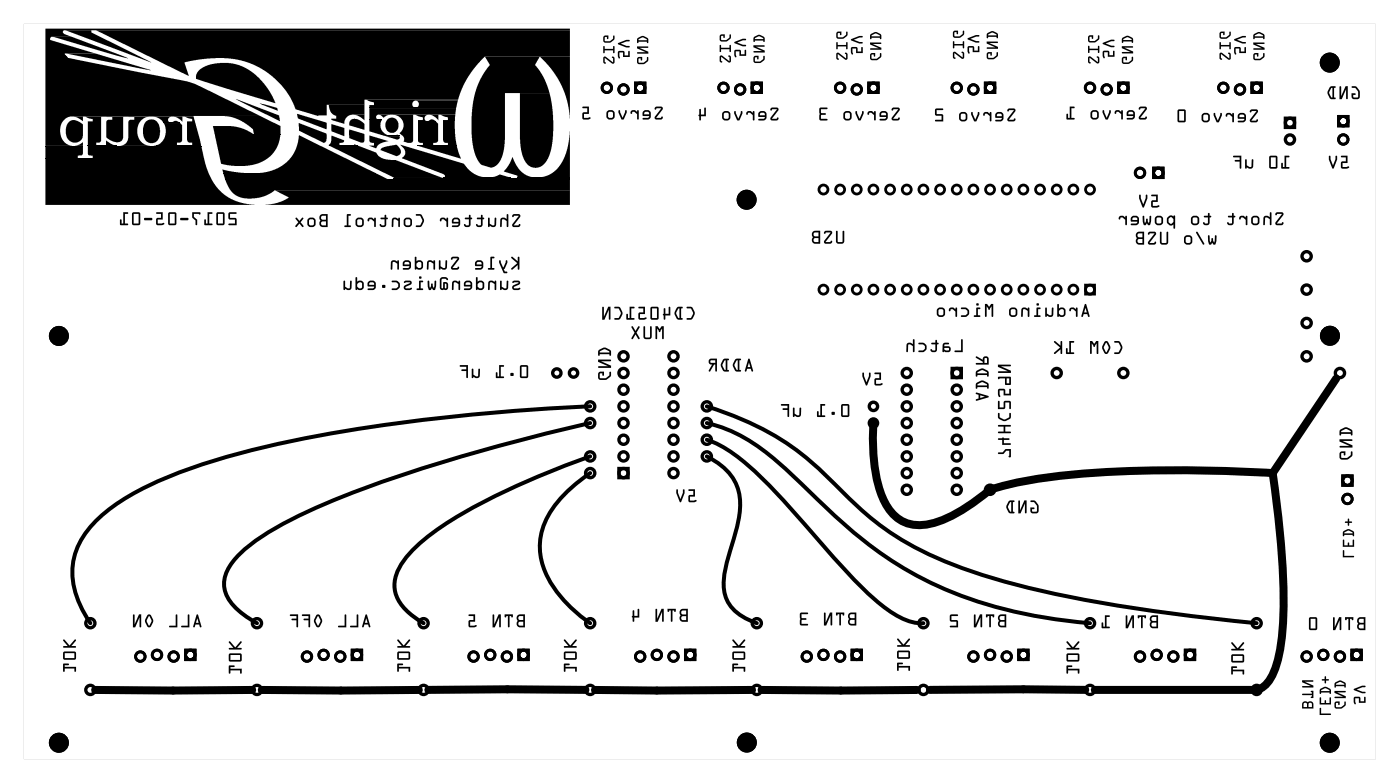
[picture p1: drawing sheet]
<svg xmlns="http://www.w3.org/2000/svg" width="213mm" height="119mm" viewBox="0 0 213 119" stroke-linecap="round" stroke-linejoin="round" font-family="sans-serif">
<g fill="#000">
<path d="M8.2 5.6h2.8l8.5 3.3-3.1-.8zM10.5 18.5l.4-.2h.5l.7 .3 .5 .3v2.1l-.4 .5-.3 .2h-.9l-.3-.2-.5-.6-.2-.5v-.8l.2-.5zM11.3 17.7h1.3v.7l-.5-.4zM10 4.6h3.9l.1 .4 9 4.5zM10.1 8.1h4.4l8.5 2.6zM16.2 17.8h2.6v3.2l-.3 .5-.5 .2-.7-.1-1.1-.7v-2.4l.3-.3h.6v-.4zM19.6 17.8h2.9l-.7 .3-.6 .6-.3 .9v.8l.2 .6 .4 .6 .5 .4 .8 .2h-4.4l.7-.3 .4-.6 .1-2.9 .2-.2h.7v-.4zM13 17.7l9.7 .1h-7.3v3.7l-.2 .2h-.5v.4l.9 .1h-2.2v-3.7h.7v-.4h-.5zM22.2 18.5l.6-.3h.6l.5 .2 .3 .6 .2 .8v.8l-.3 .7-.5 .4-.3 .1-.7-.1-.4-.3-.3-.5-.1-.5v-.9l.2-.6zM23.5 17.7h2.6l-.2 .1-.3 .4 .1 .3 .3 .2h-1.1l-.2-.3-.4-.4zM26.1 18.7l.5-.3h.3l.5 .3zM24.9 18.7h2.6l.3 .3v2.4l-.2 .2-.6 .1v.4h-3l.4-.2 .4-.4 .4-.7 .1-1.1z"/>
<path d="M26.6 17.7h1.2v.8l-.5-.4zM28.2 17.7h1.3l1.2 4.4h-1.4v-.4h-.5l-.2-.1-.1-3.1h.8v-.4l-.5-.1zM30.3 10.8l1.1-.8 1.7-.4h2.1l1.8 .5 1.7 1.1 1.3 1.2 1.4 1.9 .6 1.4-12.1-3.7v-.7zM32.4 19.2h2.9l.8 .1 1.5 .5 1.1 .7h-6zM36 15.1l6.3 2.4a.38 .38 0 0 1 .3 .5l.1 .4zM34.3 17.7h5.4l3 1.4 .1 1.4h-4.1l-.1-.8-1.4-1.1-1.7-.7zM39.6 15.8l2.4 .6a.35 .35 0 0 1 .3 .5zM45.3 17.3l4.5 1.4v.9h-.2l-3.9-1.5a.3 .3 0 0 1-.3-.4zM45.5 18.7l4.2 1.6 .1 .2-.1 .9a.41 .41 0 0 1-.6 .3l-3.5-1.8zM50.5 18.9l2 .6v1.2l-1.9-.7zM53.2 19.7l2.3 .7h.1l-.1 1.2-.1 .1h-.4l-1.8-.6zM53.5 18.3l.6-.2 .6 .1 .4 .3 .5 .4v.8l-2.4-.6v-.4z"/>
<path d="M50.1 16h5.5v1.5h-2.3l-.6 .5-.2 .5v.4h-.1l-1.9-.7v-.1h.8v-.5l-.5-.1-.3-.3-.3-.6zM54 17.5h1.6v.8l-.7-.5zM57.7 18.2h.5zM56.3 18.2h1.9l-.2 .8 .2 .9 .6 .5 .7 .3h-1l-2.2-.7zM56.3 18.2h2zM57.8 17.5h1.7l-.5 .1-.6 .3zM59.1 18.2l.3-.3h.5l.4 .2 .4 .4v.9l-.1 .4-.3 .3-.3 .1h-.5l-.5-.3-.2-.6v-.5zM60 17.5h3l-.1 4.1-.3 .2h-.5l-.5-.2v-.7l-.5-.5a.17 .17 0 0 1-.2-.1 .17 .17 0 0 1 .2-.2l.2-.2 .2-.6-.1-.9-.6-.7zM63.3 17.5h1.9l-.3 .1-.2 .3 .1 .4 .3 .2h-1.4v-.2h.7l.1-.4-.8-.2zM65.2 18.4l.7-.2 .5 .3zM63.7 18.5h2.8l.3 .3v2.7l-.2 .2-.6 .1v.4h-1.6l.1-.4h-.4l-.3-.2zM65.6 17.5h1.2v.8l-.4-.4z"/>
<path d="M67.2 17.5h2.2l-.1 2.1 .3 2.6h-1.3v-.4h-.4l-.3-.2-.1-.3v-3h.8v-.4l-.6-.2zM56.3 16.5h13.2v.2l-.1 .8h-11.8l-.3 .2v.3l.3 .2h-1.3zM55.9 15.2h13.9v.1h-6.5l-.3 .1-.1 .3v.3l.3 .4h-6.9v-.4h.7v-.4l-.7-.2zM63.4 15.3h6.4l-.2 1.1h-6.1l.3-.2v-.5l-.1-.3zM34.2 8.8l39.5 .1-1.2 1.1-1.2 1.7-.9 1.8-.5 1.7h-14.3v.8h-5.8v1.6l-1.4 .1-3.3-1-.8-1.9-1.1-1.5-1.7-1.7-1.6-1.1-1.2-.7-1.4-.5-1.5-.3zM74 8.6h8.3l-.7 1.4 .6 .7 .6 .9 .6 1.3 .4 1.2v.1h-6.8v7.1l-.2 1.6-.3 1.1-.4 .7-.4 .5-.7 .3-1.7-.4-.5-.6-.3-.8-.4-1.2-.2-2v-3.4l.5-3 .9-2.2 .7-1.2 .7-.7zM79.3 14.2h4.5v.1l.4 1.9 .2 2.1-.2 3.6-.3 1.2-.4 1.1-.8 1-.5 .3h-1l-.7-.3-.5-.7-.4-1-.3-2.2zM6.9 4.4h80v.2h-77.2l-.1 .2v.2l.2 .2 1.1 .4h-3.1l-.2 .5 6.8 2h-4.4l-.3 .3 .3 .4 18.9 3.7 1.6 .6 9.1 4.6h-28.9l-.7 .3-.6 .7-.2 .6v.9l.2 .8 .3 .6 .4 .3 .8 .3h-4zM14.7 4.6h72.2v4h-13l-.2 .2h-40.8l-2.5 .2-2.3 .5 .7 1.9-.1 .2zM82.3 8.6h4.6v9.4l-.4-2.5-.8-2.3-1.3-2.3-1.1-1.3zM11.5 22.2l.6-.2 .5-.3v.5zM6.9 22.3h5.7v1.1l-.1 .3h-.6v.4h-5z"/>
<path d="M16.2 21.4l.6 .4 .8 .4h-1.4zM23.5 22.2l7.2-.1v.1zM13.4 22.3h17.3l.4 1.8h-17v-.4l-.7-.1zM6.9 24.1h24.2l.4 1.6 .8 1.8 .7 1 .9 .9 .9 .7 1.1 .5 1.3 .4 1.6 .2h-31.9zM33.9 25.8l1.8 .4 2.3 .2h-3.9zM32.7 20.5h10v.3l-.2 1-.4 .9-1 1.2-.7 .5-1 .5-1 .3-1 .1h-1.7l-2-.4zM39 26.4l1-.1 1.6-.4 .9-.3 1.1-.8 .9-1 .6-1 .4-1.2v-.9l.2-.1 11.6 5.8zM50.6 20.6l1.9 .7-.1 .3-.6 .2v.4h-1.7v-.1l.4-.4zM54 22l.5 .2h-.5zM50.3 22.2h4.4l2.7 1.1 .3 .5 .7 .4 .7 .1 1.3 .1 7.1 2.7h-7.5zM56.3 20.6l2.9 .9-1.3 .4-.6 .7-1-.4h.7v-.4h-.3l-.3-.2zM34.1 26.4h23.4l1.7 1h-24.9z"/>
<path d="M58.1 22.6l.9-.3 1.5-.3 .6 .9v.4l-.2 .3a.6 .6 0 0 1-.8 0l-2.1-.7zM60 20.6l.7-.1 .1 .2zM58.8 20.7h2.1v.4l-.4 .2zM61 22l9.6 2.9 1.1 1.2 .6 .4 .8 .4 .8 .1h-6.1v-.3l-.2-.2-6.3-2.4 .5-.6v-.5l-.2-.4zM63.8 22.2h5.8l.3 .9 .4 1.1zM74.9 27l.8-.2a.66 .66 0 0 1 .8-.1l1.1 .3zM78.1 23.9l.6 1.3 .9 1.1 .7 .4 1 .3h-2.5l.1-.2-.1-.1-2-.5 .9-1.3zM86.8 20l.1 7h-4.5l1.1-.3 .8-.4 .7-.6 .6-.8 .5-1.1 .4-1.2 .3-1.3zM78.7 27.1h.1h8.1v.1zM34.4 27.4h52.5v1.6h-45l-.7 .5-1.1 .5-1.2 .2-1.2 .1-1.2-.3-.9-.5-.7-.9zM41.9 29h45v2.2h-46.4l1.8-.3 .8-.3 .9-.5v-.1z"/>
<path d="M92 8.7v.7l.1 .3 .3-.1-.2-.2v-.6l1.2 .9 .3-.1v-.7l-.2-.3-.2 .1 .2 .2-.1 .6-1.1-.9zM92 7v1.1l.2-.1v-.3h1.3v.3h.2l-.1-1-.1 .1v.3h-1.3v-.3zM92.1 5.5l-.1 .2v.6l.3 .2a1.16 1.16 0 0 0 1.4-.7v-.3l-.2-.1v.5l-.5 .3-.7 .1-.1-.6 .3-.1v.3h.2l.1-.5z"/>
<path d="M92 8.7v.7l.1 .3 .3-.1-.2-.2v-.6l1.2 .9 .3-.1v-.7l-.2-.3-.2 .1 .2 .2-.1 .6-1.1-.9zM92 8.7h.4l1 .8 .1-.6-.2-.2 .2-.1 .2 .3v.7l-.3 .1-1.2-.9v.6l.2 .2-.3 .1-.1-.3zM92 7v1.1l.2-.1v-.3h1.3v.3h.2l-.1-1-.1 .1v.3h-1.3v-.3zM92 7l.2 .1v.3h1.3v-.3l.1-.1 .1 1h-.2v-.3h-1.3v.3l-.2 .1zM92.1 5.5l-.1 .2v.6l.3 .2a1.19 1.19 0 0 0 1.3-.4l.1-.3-.1-.4-.1 .1v.4l-.6 .4h-.6l-.1-.1 .1-.6h.2v.3h.2l.1-.5zM92.1 5.5l.7-.1-.1 .5h-.2v-.3l-.3 .1 .1 .6 .7-.1 .5-.3v-.4l.1-.1 .1 .1v.5l-.7 .5h-.8l-.2-.3z"/>
<path d="M94.3 7.8l-.1 .9a.14 .14 0 0 0 .2 .2 .14 .14 0 0 0 .1-.2l-.1-.7h.6v.7h1v-.8a.12 .12 0 0 0-.1-.1 .12 .12 0 0 0-.1 .1v.5h-.6v-.5l-.1-.1zM94.2 6.6l.1 .2 1.2 .4h.4a.12 .12 0 0 0 .1-.1 .12 .12 0 0 0-.1-.1h-.4l-.9-.3 .9-.4h.4a.12 .12 0 0 0 .1-.1 .12 .12 0 0 0-.1-.1h-.4z"/>
<path d="M94.3 7.8l-.1 .7 .1 .3a.12 .12 0 0 0 .2 .1 .12 .12 0 0 0 0-.2l-.1-.7h.6v.7h1v-.8a.12 .12 0 0 0-.1-.1 .12 .12 0 0 0-.1 .1v.5h-.6v-.5l-.1-.1zM94.3 7.8h.8l.1 .1v.5h.6v-.5a.12 .12 0 0 1 .1-.1 .12 .12 0 0 1 .1 .1v.8h-1v-.7h-.6l.1 .7a.12 .12 0 0 1-.1 .2 .12 .12 0 0 1-.1-.1l-.1-.3zM94.2 6.6l.1 .2 1.2 .4h.4a.12 .12 0 0 0 .1-.1 .12 .12 0 0 0-.1-.1h-.4l-.9-.3 .9-.4h.4a.12 .12 0 0 0 .1-.1 .12 .12 0 0 0-.1-.1h-.4zM94.2 6.6l1.3-.5h.4a.12 .12 0 0 1 .1 .1 .12 .12 0 0 1-.1 .1h-.4l-.9 .4 .9 .3h.4a.12 .12 0 0 1 .1 .1 .12 .12 0 0 1-.1 .1h-.4l-1.2-.4z"/>
<path d="M97.2 8.8l-.1 .2v.6l.3 .2a1.16 1.16 0 0 0 1.4-.7v-.4h-.1l-.1 .5-.4 .3h-.8l-.1-.5 .4-.1v.3h.1l.1-.5zM97.1 7.1v.3l1.3 .5h-1.2l-.1 .1 .1 .2h1.6v-.3l-1.3-.6h1.2l.1-.1v-.1zM97.2 5.8l-.1 .7 .1 .1 .1-.2h1.3v.1l.2 .1v-.7a1.01 1.01 0 0 0-1.5-.2zM97.4 6l.6-.3 .6 .3v.1h-1.3z"/>
<path d="M97.2 8.8l-.1 .2v.6l.3 .2a1.19 1.19 0 0 0 1.3-.4l.1-.3v-.4h-.2v.5l-.6 .3h-.6l-.1-.1 .1-.5h.3v.3h.2v-.5zM97.2 8.8l.7-.1-.1 .5h-.1v-.3l-.4 .1 .1 .5h.8l.4-.3v-.5h.1l.1 .1v.5l-.6 .5-.9-.1-.2-.3zM97.1 7.1v.3l1.3 .5h-1.2l-.1 .1 .1 .2h1.6v-.3l-1.3-.6h1.2l.1-.1v-.1zM97.1 7.1h1.7v.1l-.1 .1h-1.2l1.3 .6v.3h-1.6l-.1-.2 .1-.1h1.2l-1.3-.5zM97.2 5.8l-.1 .2 .1 .6 .1-.1v-.1h1.3l.1 .1h.1v-.6l-.6-.4h-.3zM97.2 5.8l.7-.3h.3l.6 .4v.6h-.2v-.1h-1.3v.1l-.1 .1-.1-.6zM97.4 6l.6-.3 .6 .3v.1h-1.3zM97.4 6l-.1 .1h1.3v-.1l-.6-.3z"/>
<path d="M96.7 12.4v1.9h1.8v-1.9zM97.1 13.4a.51 .51 0 0 1 1 0 .51 .51 0 0 1-1 0z"/>
<path d="M96.7 12.4v1.9h1.8v-1.9zM97.1 13.4a.51 .51 0 0 1 1 0 .51 .51 0 0 1-1 0z"/>
<path d="M99.9 16.3l-.1 .3a.18 .18 0 0 0 .2 .1 .18 .18 0 0 0 .1-.2h.7l-.9 1.2v.4l.9 .1 .3-.3a.18 .18 0 0 0-.3-.1 .18 .18 0 0 0-.1 .2l-.7-.1 1-1.2v-.3l-.2-.2zM99.9 16.3l.9-.1 .2 .2v.3l-1 1.2h.8a.13 .13 0 0 1 .1-.2 .14 .14 0 0 1 .2 .2l-.3 .3-.9-.1v-.4l.9-1.2h-.7a.14 .14 0 0 1-.2 .2 .13 .13 0 0 1-.1-.1zM98.1 16.9l-.1 .3v.4l1 .1v.1l-.2 .1-.7 .1a.13 .13 0 0 0-.1 .1 .13 .13 0 0 0 .1 .1h.7l.2-.1 .2-.2v-.7a.52 .52 0 0 0-.5-.4h-.4zM98.1 16.9l.3-.1 .6 .1 .2 .2v.7l-.3 .4h-.8a.13 .13 0 0 1-.1-.1 .13 .13 0 0 1 .1-.1l.7-.1 .2-.2-1-.1v-.4zM98.3 17.1l.5-.1 .2 .2v.2h-.8zM98.3 17.1l-.1 .3h.8l-.1-.2-.1-.2zM96.2 16.9l-.1 .2a.14 .14 0 0 0 .1 .2 .14 .14 0 0 0 .2-.2v-.1h.3l.4 .4v.7a.13 .13 0 0 0 .2 .1 .13 .13 0 0 0 .1-.1v-1.2a.13 .13 0 0 0-.1-.1 .13 .13 0 0 0-.2 .1v.1l-.3-.2zM96.2 16.9l.6-.1 .3 .2v-.1a.13 .13 0 0 1 .2-.1 .13 .13 0 0 1 .1 .1v1.2a.13 .13 0 0 1-.1 .1 .13 .13 0 0 1-.2-.1v-.7l-.4-.4-.3 .1a.15 .15 0 0 1-.1 .2 .15 .15 0 0 1-.2 0zM94.3 16.8v.3l.5 1.1 .3-.1 .4-.9v-.3a.13 .13 0 0 0-.1-.1 .13 .13 0 0 0-.1 .1l-.4 1-.4-1.1zM94.3 16.8h.2l.4 1.1 .4-1a.13 .13 0 0 1 .1-.1 .13 .13 0 0 1 .1 .1v.3l-.4 .9-.3 .1-.5-1.1zM92.3 17.5a.75 .75 0 0 0 1.5 0 .75 .75 0 0 0-1.5 0zM92.3 17.5a.75 .75 0 0 1 1.5 0 .75 .75 0 0 1-1.5 0zM92.8 17.1l.5-.1 .1 .2v.6l-.1 .1-.4 .1-.2-.2zM92.8 17.1l-.1 .7 .2 .1h.4l.1-.1v-.6l-.1-.2zM88.8 16.3l.1 .2h.6v.6l-.7 .1v.9l.2 .1 1-.1a.13 .13 0 0 0 0-.2 .13 .13 0 0 0-.1 0l-.9 .1v-.7h.8v-1.1zM88.8 16.3l1-.1v1.1h-.8v.7l.9-.1a.13 .13 0 0 1 .1 0 .13 .13 0 0 1-.1 .2l-.9 .1-.2-.1v-.9l.7-.1v-.6h-.6z"/>
<path d="M99.9 16.3l-.1 .3a.18 .18 0 0 0 .2 .1 .18 .18 0 0 0 .1-.2h.7l-.9 1.2v.4l.9 .1 .3-.3a.18 .18 0 0 0-.3-.1 .18 .18 0 0 0-.1 .2l-.7-.1 1-1.2v-.3l-.2-.2zM98.1 16.9l-.1 .3v.4l1 .1v.1l-.2 .1-.7 .1a.13 .13 0 0 0-.1 .1 .13 .13 0 0 0 .1 .1h.7l.2-.1 .2-.2v-.7a.52 .52 0 0 0-.5-.4h-.4zM98.3 17.1l.5-.1 .2 .2v.2h-.8zM96.2 16.9l-.1 .2a.14 .14 0 0 0 .1 .2 .14 .14 0 0 0 .2-.2l.1-.1h.2l.4 .4v.7a.13 .13 0 0 0 .2 .1 .13 .13 0 0 0 .1-.1v-1.2a.13 .13 0 0 0-.1-.1 .13 .13 0 0 0-.2 .1v.1l-.3-.2zM94.3 16.8v.3l.5 1.1 .3-.1 .4-.9v-.3a.13 .13 0 0 0-.1-.1 .13 .13 0 0 0-.1 .1l-.4 1-.4-1.1zM92.3 17.5a.75 .75 0 0 0 1.5 0 .75 .75 0 0 0-1.5 0zM92.8 17.1l.5-.1 .1 .2v.6l-.1 .1-.4 .1-.2-.2zM88.8 16.3l.1 .2h.6v.6l-.7 .1v.9l.2 .1h.8a.15 .15 0 0 0 .2-.2 .15 .15 0 0 0-.1-.1l-.9 .1v-.7h.8v-1.1z"/>
<path d="M109.8 8.5l-.1 .7 .2 .3 .2-.1-.2-.1 .1-.6 1.1 .8 .3-.1v-.7l-.2-.2h-.2l.2 .2v.6l-1.2-.9zM109.7 6.9l.1 1h.1v-.4h1.3v.4h.2v-1.1l-.2 .1v.4h-1.3v-.4zM109.8 5.3l-.1 .3v.5l.3 .2a1.16 1.16 0 0 0 1.4-.6v-.4l-.1-.1-.1 .5-.4 .4h-.8l-.1-.6h.4v.2l.1 .1 .1-.6z"/>
<path d="M109.8 8.5l-.1 .7 .2 .3 .2-.1-.2-.1 .1-.6 1.1 .8 .3-.1v-.7l-.2-.2h-.2l.2 .2v.6l-1.2-.9zM109.8 8.5h.3l1.1 .8v-.6l-.2-.2h.2l.2 .2v.7l-.3 .1-1.1-.8-.1 .6 .2 .1-.2 .1-.2-.3zM109.7 6.9l.1 1h.1v-.4h1.3v.4h.2v-1.1l-.2 .1v.4h-1.3v-.4zM109.7 6.9h.2v.4h1.3v-.4l.2-.1v1.1h-.2v-.4h-1.3v.4h-.1zM109.8 5.3l-.1 .3v.5l.3 .2a1.19 1.19 0 0 0 1.3-.4l.1-.2v-.5l-.2 .1v.4l-.6 .4h-.6l-.1-.1 .1-.5h.3v.2h.2v-.5zM109.8 5.3l.7-.1-.1 .6-.1-.1v-.2h-.4l.1 .6h.8l.4-.4v-.4l.1-.1 .1 .1v.5l-.6 .5h-.9l-.2-.3z"/>
<path d="M112 7.6v.9a.14 .14 0 0 0 .1 .2 .14 .14 0 0 0 .2-.1l-.1-.8h.5v.7h1v-.8a.12 .12 0 0 0-.1-.1 .12 .12 0 0 0-.1 .1v.6h-.5l-.1-.6-.1-.1zM112 6.4v.2l1.2 .5h.4a.12 .12 0 0 0 .1-.2 .12 .12 0 0 0-.1-.1h-.3l-.9-.3 .9-.4h.3a.12 .12 0 0 0 .1-.1 .12 .12 0 0 0-.1-.1h-.4z"/>
<path d="M112 7.6l-.1 .7 .1 .4a.12 .12 0 0 0 .2 0 .12 .12 0 0 0 .1-.1l-.1-.8h.5v.7h1v-.8a.12 .12 0 0 0-.1-.1 .12 .12 0 0 0-.1 .1v.6h-.5l-.1-.6-.1-.1zM112 7.6h.8l.1 .1 .1 .6h.5v-.6a.12 .12 0 0 1 .1-.1 .12 .12 0 0 1 .2 .1v.8h-1.1v-.7h-.5l.1 .8a.12 .12 0 0 1-.1 .1 .12 .12 0 0 1-.2-.1l-.1-.3zM112 6.4v.2l1.2 .5h.4a.12 .12 0 0 0 .1-.2 .12 .12 0 0 0-.1-.1h-.3l-.9-.3 .9-.4h.3a.12 .12 0 0 0 .1-.1 .12 .12 0 0 0-.1-.1h-.4zM112 6.4l1.2-.5h.4a.12 .12 0 0 1 .2 .1 .12 .12 0 0 1-.2 .1h-.3l-.9 .4 .9 .3h.3a.12 .12 0 0 1 .2 .1 .14 .14 0 0 1-.2 .2h-.4l-1.2-.5z"/>
<path d="M115 8.6l-.1 .2v.6l.3 .2a1.16 1.16 0 0 0 1.4-.7v-.3l-.2-.1-.1 .5-.4 .3-.7 .1-.1-.6 .3-.1v.3h.2v-.5zM114.9 6.9v.3l1.3 .6h-1.2h-.1v.2h1.7v-.3l-1.3-.6h1.2l.1-.1-.1-.1zM115 5.6l-.1 .7 .1 .1 .1-.2h1.3v.2h.1v-.7a1.01 1.01 0 0 0-1.5-.1zM115.1 5.8l.6-.3 .6 .3 .1 .2h-1.3z"/>
<path d="M115 8.6l-.1 .2v.6l.3 .2a1.19 1.19 0 0 0 1.3-.4l.1-.3-.1-.4-.1 .1v.4l-.6 .4h-.6l-.1-.1 .1-.6h.2v.3h.2v-.5zM115 8.6l.6-.1v.5h-.2v-.3l-.3 .1 .1 .6 .7-.1 .4-.3 .1-.4 .1-.1 .1 .1v.5l-.7 .5h-.8l-.2-.3zM114.9 6.9v.3l1.3 .6h-1.2h-.1v.2h1.7v-.3l-1.3-.6h1.2l.1-.1-.1-.1zM114.9 6.9h1.6l.1 .1-.1 .1h-1.2l1.3 .6v.3h-1.7v-.2h.1h1.2l-1.3-.6zM115 5.6l-.1 .3v.5h.1l.1-.2h1.3v.2l.2-.1-.1-.6-.6-.4h-.3zM115 5.6l.6-.3h.3l.6 .4 .1 .6-.2 .1v-.2h-1.3l-.1 .2h-.1v-.5zM115.1 5.8l.6-.3 .6 .3 .1 .2h-1.3zM115.1 5.8v.2h1.3l-.1-.2-.6-.3z"/>
<path d="M114.4 12.4v1.9h1.9v-1.9zM114.9 13.4a.51 .51 0 0 1 1 0 .51 .51 0 0 1-1 0z"/>
<path d="M114.4 12.4v1.9h1.9v-1.9zM114.9 13.4a.51 .51 0 0 1 1 0 .51 .51 0 0 1-1 0z"/>
<path d="M117.5 16.5l-.1 .2a.18 .18 0 0 0 .2 .1 .18 .18 0 0 0 .2-.2l.6 .1-.9 1.2v.4h1l.2-.3a.18 .18 0 0 0-.2-.1 .18 .18 0 0 0-.1 .2h-.7l.9-1.3 .1-.3-.3-.1zM117.5 16.5l.9-.1 .3 .1-.1 .3-.9 1.3 .7-.1a.13 .13 0 0 1 .1-.1 .13 .13 0 0 1 .2 .1l-.2 .3h-1v-.4l.9-1.2h-.7a.13 .13 0 0 1-.1 .1 .13 .13 0 0 1-.2-.1zM115.7 17.1l-.1 .3v.4h1v.1l-.2 .2h-.7a.13 .13 0 0 0-.1 .1 .13 .13 0 0 0 .1 .2l.7-.1 .3-.1 .1-.1 .1-.7a.52 .52 0 0 0-.5-.5h-.4zM115.7 17.1l.3-.2 .6 .1 .2 .3 .1 .6-.4 .4-.8 .1a.13 .13 0 0 1-.1-.2 .13 .13 0 0 1 .1-.1h.7l.2-.3h-1v-.4zM115.9 17.2h.5l.2 .1v.3h-.8zM115.9 17.2l-.1 .4h.8v-.3l-.2-.1zM113.9 17l-.1 .3a.14 .14 0 0 0 .1 .2 .14 .14 0 0 0 .1-.2l.1-.1h.2l.5 .3v.7a.13 .13 0 0 0 .1 .2 .13 .13 0 0 0 .1-.2v-1.2a.13 .13 0 0 0-.1-.1 .13 .13 0 0 0-.1 .1v.2l-.4-.3zM113.9 17l.5-.1 .4 .3v-.2a.13 .13 0 0 1 .1-.1 .13 .13 0 0 1 .1 .1v1.2a.13 .13 0 0 1-.1 .2 .13 .13 0 0 1-.1-.2v-.7l-.5-.3h-.3a.15 .15 0 0 1 0 .3 .15 .15 0 0 1-.2-.1zM112 16.9l-.1 .4 .6 1.1 .2-.1 .5-1v-.3a.13 .13 0 0 0-.1-.1 .13 .13 0 0 0-.2 .1l-.3 1.1-.4-1.1zM112 16.9l.2 .1 .4 1.1 .3-1.1a.13 .13 0 0 1 .2-.1 .13 .13 0 0 1 .1 .1v.3l-.4 1-.3 .1-.6-1.1zM110 17.6a.72 .72 0 0 0 1.4 0 .72 .72 0 0 0-1.4 0zM110 17.6a.72 .72 0 0 1 1.4 0 .72 .72 0 0 1-1.4 0zM110.4 17.2h.5l.2 .1v.6l-.1 .2h-.5l-.1-.2zM110.4 17.2v.7l.1 .2h.5l.1-.2v-.6l-.2-.1zM106.6 16.6v.8a.13 .13 0 0 0-.1 .2 .13 .13 0 0 0 .1 .1v.5a.13 .13 0 0 0 .1 .2 .14 .14 0 0 0 .2-.2v-.5h.7v-1.2a.13 .13 0 0 0-.1-.1 .13 .13 0 0 0-.1 .1v.9h-.5l-.1-.7zM106.6 16.6l.2 .1 .1 .7h.5v-.9a.13 .13 0 0 1 .1-.1 .13 .13 0 0 1 .1 .1v1.2h-.7v.5a.14 .14 0 0 1-.2 .2 .13 .13 0 0 1-.1-.2v-.5a.13 .13 0 0 1-.1-.1 .13 .13 0 0 1 .1-.2z"/>
<path d="M117.5 16.5l-.1 .2a.18 .18 0 0 0 .2 .1 .18 .18 0 0 0 .2-.2l.6 .1-.9 1.2v.4h1l.2-.3a.18 .18 0 0 0-.2-.1 .18 .18 0 0 0-.1 .2h-.7l.9-1.3 .1-.3-.3-.1zM115.7 17.1l-.1 .3v.4h1v.1l-.2 .2h-.7a.13 .13 0 0 0-.1 .1 .13 .13 0 0 0 .1 .2l.7-.1 .3-.1 .1-.1 .1-.7a.52 .52 0 0 0-.5-.5h-.4zM115.9 17.2h.5l.2 .1v.3h-.8zM113.9 17l-.1 .3a.14 .14 0 0 0 .1 .2 .14 .14 0 0 0 .1-.2l.1-.1h.2l.5 .3v.7a.13 .13 0 0 0 .1 .2 .13 .13 0 0 0 .1-.2v-1.2a.13 .13 0 0 0-.1-.1 .13 .13 0 0 0-.1 .1v.2l-.4-.3zM112 16.9l-.1 .4 .6 1.1 .2-.1 .5-1v-.3a.13 .13 0 0 0-.1-.1 .13 .13 0 0 0-.2 .1l-.3 1.1-.4-1.1zM110 17.6a.72 .72 0 0 0 1.4 0 .72 .72 0 0 0-1.4 0zM110.4 17.2h.5l.2 .1v.6l-.1 .2h-.5l-.1-.2zM106.6 16.6v.8a.13 .13 0 0 0-.1 .2 .13 .13 0 0 0 .1 .1v.5a.13 .13 0 0 0 .1 .2 .14 .14 0 0 0 .2-.2v-.5h.7v-1.2a.13 .13 0 0 0-.1-.1 .13 .13 0 0 0-.1 .1v.9h-.5l-.1-.7z"/>
<path d="M127.6 8.1l-.1 .7 .2 .3 .2-.1-.2-.2v-.6l1.2 .9 .3-.1v-.7l-.2-.3-.2 .1 .2 .2v.6l-1.2-.9zM127.5 6.4l.1 1.1 .1-.1v-.3h1.3v.3h.2l-.1-1-.1 .1v.3h-1.3v-.3zM127.6 4.9l-.1 .2v.6l.3 .2a1.16 1.16 0 0 0 1.4-.7v-.3l-.1-.1-.1 .5-.4 .3-.8 .1-.1-.6 .4-.1v.3l.1 .1 .1-.6z"/>
<path d="M127.6 8.1l-.1 .7 .2 .3 .2-.1-.2-.2v-.6l1.2 .9 .3-.1v-.7l-.2-.3-.2 .1 .2 .2v.6l-1.2-.9zM127.6 8.1h.3l1.1 .8v-.6l-.2-.2 .2-.1 .2 .3v.7l-.3 .1-1.2-.9v.6l.2 .2-.2 .1-.2-.3zM127.5 6.4l.1 1.1 .1-.1v-.3h1.3v.3h.2l-.1-1-.1 .1v.3h-1.3v-.3zM127.5 6.4l.2 .1v.3h1.3v-.3l.1-.1 .1 1h-.2v-.3h-1.3v.3l-.1 .1zM127.6 4.9l-.1 .2v.6l.3 .2a1.19 1.19 0 0 0 1.3-.4l.1-.3-.1-.4-.1 .1v.4l-.6 .4h-.6l-.1-.1 .1-.6h.3v.3h.1l.1-.5zM127.6 4.9l.7-.1-.1 .6-.1-.1v-.3l-.4 .1 .1 .6 .8-.1 .4-.3v-.4l.1-.1 .1 .1v.5l-.6 .5h-.9l-.2-.3z"/>
<path d="M129.8 7.2v.9a.14 .14 0 0 0 .1 .2 .14 .14 0 0 0 .1-.2v-.7h.5v.7h1v-.8a.12 .12 0 0 0-.1-.1 .12 .12 0 0 0-.1 .1v.5h-.6v-.5l-.1-.1zM129.7 6l.1 .2 1.2 .4h.4a.12 .12 0 0 0 .1-.1 .12 .12 0 0 0-.1-.1h-.4l-.8-.3 .8-.4h.4a.12 .12 0 0 0 .1-.1 .12 .12 0 0 0-.1-.1h-.4z"/>
<path d="M129.8 7.2l-.1 .7 .1 .3a.12 .12 0 0 0 .2 .1 .12 .12 0 0 0 0-.2v-.7h.5v.7h1v-.8a.12 .12 0 0 0-.1-.1 .12 .12 0 0 0-.1 .1v.5h-.6v-.5l-.1-.1zM129.8 7.2h.8l.1 .1v.5h.6v-.5a.12 .12 0 0 1 .1-.1 .12 .12 0 0 1 .1 .1v.8h-1v-.7h-.5v.7a.12 .12 0 0 1 0 .2 .12 .12 0 0 1-.2-.1l-.1-.3zM129.7 6l.1 .2 1.2 .4h.4a.12 .12 0 0 0 .1-.1 .12 .12 0 0 0-.1-.1h-.4l-.8-.3 .8-.4h.4a.12 .12 0 0 0 .1-.1 .12 .12 0 0 0-.1-.1h-.4zM129.7 6l1.3-.5h.4a.12 .12 0 0 1 .1 .1 .12 .12 0 0 1-.1 .1h-.4l-.8 .4 .8 .3h.4a.12 .12 0 0 1 .1 .1 .12 .12 0 0 1-.1 .1h-.4l-1.2-.4z"/>
<path d="M132.7 8.2l-.1 .2 .1 .6 .3 .2a1.16 1.16 0 0 0 1.4-.7v-.4h-.2l-.1 .5-.4 .3h-.8v-.5l.3-.1v.3h.2v-.5zM132.6 6.5v.3l1.4 .6h-1.2h-.2l.1 .2h1.7v-.3l-1.4-.6h1.3l.1-.1-.1-.1zM132.7 5.2l-.1 .7 .2 .1 .1-.2h1.2l.1 .1 .1 .1v-.7a1.01 1.01 0 0 0-1.5-.1zM132.9 5.4l.6-.3 .6 .3v.1h-1.2z"/>
<path d="M132.7 8.2l-.1 .2 .1 .6 .3 .2a1.19 1.19 0 0 0 1.2-.4l.2-.3-.1-.4h-.1l-.1 .5-.5 .4h-.6l-.1-.2v-.5h.3v.3h.2v-.5zM132.7 8.2l.7-.1v.5h-.2v-.3l-.3 .1v.5h.8l.4-.3v-.5h.2l.1 .1-.1 .5-.6 .5h-.9l-.2-.4zM132.6 6.5v.3l1.4 .6h-1.2h-.2l.1 .2h1.7v-.3l-1.4-.6h1.3l.1-.1-.1-.1zM132.6 6.5h1.7l.1 .1-.1 .1h-1.3l1.4 .6v.3h-1.7l-.1-.2 .2-.1h1.2l-1.4-.5zM132.7 5.2l-.1 .3 .1 .5 .1-.1 .1-.1h1.2l.1 .1h.2l-.1-.6-.6-.4h-.3zM132.7 5.2l.7-.3h.3l.6 .4 .1 .6h-.2l-.1-.1h-1.2l-.1 .1-.1 .1-.1-.5zM132.9 5.4l.6-.3 .6 .3v.1h-1.2zM132.9 5.4v.1h1.2v-.1l-.6-.3z"/>
<path d="M132.2 12.4v1.9h1.9v-1.9zM132.6 13.4a.55 .55 0 0 1 1.1 0 .55 .55 0 0 1-1.1 0z"/>
<path d="M132.2 12.4v1.9h1.9v-1.9zM132.6 13.4a.55 .55 0 0 1 1.1 0 .55 .55 0 0 1-1.1 0z"/>
<path d="M136 16.5l-.1 .2a.18 .18 0 0 0 .2 .1 .18 .18 0 0 0 .2-.2l.6 .1-.9 1.2v.4h1l.2-.3a.18 .18 0 0 0-.2-.1 .18 .18 0 0 0-.2 .2h-.6l.9-1.3 .1-.3-.3-.1zM136 16.5l.9-.1 .3 .1-.1 .3-.9 1.3 .7-.1a.13 .13 0 0 1 .1-.1 .13 .13 0 0 1 .2 .1l-.2 .3h-1v-.4l.9-1.2h-.7a.13 .13 0 0 1-.1 .1 .13 .13 0 0 1-.2-.1zM134.2 17.1l-.1 .3v.4h1v.1l-.2 .2h-.7a.13 .13 0 0 0-.1 .1 .13 .13 0 0 0 .1 .2l.7-.1 .3-.1 .1-.1v-.7a.52 .52 0 0 0-.4-.5h-.4zM134.2 17.1l.3-.2 .6 .1 .2 .3v.6l-.3 .4-.8 .1a.13 .13 0 0 1-.1-.2 .13 .13 0 0 1 .1-.1h.7l.2-.3h-1v-.4zM134.4 17.2h.5l.2 .1v.3h-.8zM134.4 17.2l-.1 .4h.8v-.3l-.2-.1zM132.4 17l-.2 .3a.14 .14 0 0 0 .2 .2 .14 .14 0 0 0 .1-.2l.1-.1h.2l.5 .3v.7a.13 .13 0 0 0 .1 .2 .13 .13 0 0 0 .1-.2v-1.2a.13 .13 0 0 0-.1-.1 .13 .13 0 0 0-.1 .1v.2l-.4-.3zM132.4 17l.5-.1 .3 .3v-.2a.13 .13 0 0 1 .2-.1 .13 .13 0 0 1 .1 .1v1.2a.13 .13 0 0 1-.1 .2 .14 .14 0 0 1-.2-.2v-.7l-.4-.3h-.3a.15 .15 0 0 1 0 .3 .16 .16 0 0 1-.3-.1zM130.4 16.9v.4l.6 1.1 .2-.1 .5-1v-.3a.13 .13 0 0 0-.2-.1 .13 .13 0 0 0-.1 .1l-.4 1.1-.3-1.1zM130.4 16.9l.3 .1 .3 1.1 .4-1.1a.13 .13 0 0 1 .1-.1 .13 .13 0 0 1 .2 .1v.3l-.5 1-.2 .1-.6-1.1zM128.4 17.6a.75 .75 0 0 0 1.5 0 .75 .75 0 0 0-1.5 0zM128.4 17.6a.75 .75 0 0 1 1.5 0 .75 .75 0 0 1-1.5 0zM128.9 17.2h.5l.2 .1v.6l-.2 .2h-.4l-.2-.2zM128.9 17.2l-.1 .7 .2 .2h.4l.2-.2v-.6l-.2-.1zM125 16.4l-.1 1.8 .3 .2h.8a.14 .14 0 0 0 .2-.2 .13 .13 0 0 0-.2-.1h-.8v-.6h.6a.13 .13 0 0 0 .1-.1 .13 .13 0 0 0-.1-.2h-.6v-.6h.8a.13 .13 0 0 0 .2-.1 .13 .13 0 0 0-.2-.1zM125 16.4h1a.13 .13 0 0 1 .2 .1 .13 .13 0 0 1-.2 .1h-.8v.6h.6a.13 .13 0 0 1 .1 .2 .13 .13 0 0 1-.1 .1h-.6v.6h.8a.13 .13 0 0 1 .2 .1 .14 .14 0 0 1-.2 .2h-.8l-.3-.2z"/>
<path d="M136 16.5l-.1 .2a.18 .18 0 0 0 .2 .1 .18 .18 0 0 0 .2-.2l.6 .1-.9 1.2v.4h1l.2-.3a.18 .18 0 0 0-.2-.1 .18 .18 0 0 0-.2 .2h-.6l.9-1.3 .1-.3-.3-.1zM134.2 17.1l-.1 .3v.4h1v.1l-.2 .2h-.7a.13 .13 0 0 0-.1 .1 .13 .13 0 0 0 .1 .2l.7-.1 .3-.1 .1-.1v-.7a.52 .52 0 0 0-.4-.5h-.4zM134.4 17.2h.5l.2 .1v.3h-.8zM132.4 17l-.2 .3a.14 .14 0 0 0 .2 .2 .14 .14 0 0 0 .1-.2l.1-.1h.2l.4 .3v.7a.14 .14 0 0 0 .2 .2 .13 .13 0 0 0 .1-.2v-1.2a.13 .13 0 0 0-.1-.1 .13 .13 0 0 0-.2 .1v.2l-.3-.3zM130.4 16.9v.4l.6 1.1 .2-.1 .5-1v-.3a.13 .13 0 0 0-.2-.1 .13 .13 0 0 0-.1 .1l-.4 1.1-.3-1.1zM128.4 17.6a.75 .75 0 0 0 1.5 0 .75 .75 0 0 0-1.5 0zM128.9 17.2h.5l.2 .1v.6l-.2 .2h-.4l-.2-.2zM125 16.4l-.1 1.8 .3 .2h.8a.14 .14 0 0 0 .2-.2 .13 .13 0 0 0-.2-.1h-.8v-.6h.6a.13 .13 0 0 0 .1-.1 .13 .13 0 0 0-.1-.2h-.6v-.6h.8a.13 .13 0 0 0 .2-.1 .13 .13 0 0 0-.2-.1z"/>
<path d="M145.3 7.9v.8l.2 .2h.2l-.2-.2v-.6l1.2 .9 .3-.2v-.6l-.2-.3-.2 .1 .2 .1-.1 .6-1.1-.8zM145.3 6.3v1.1l.2-.1v-.4h1.3v.4h.2l-.1-1h-.1v.4h-1.3v-.4zM145.4 4.8l-.1 .2v.6l.3 .2a1.16 1.16 0 0 0 1.4-.7v-.4h-.2v.5l-.5 .3h-.7l-.1-.5 .3-.1v.3h.2l.1-.5z"/>
<path d="M145.3 7.9v.8l.2 .2h.2l-.2-.2v-.6l1.2 .9 .3-.2v-.6l-.2-.3-.2 .1 .2 .1-.1 .6-1.1-.8zM145.3 7.9h.4l1 .8 .1-.5-.2-.2 .2-.1 .2 .3v.6l-.3 .2-1.2-.9v.6l.2 .2h-.2l-.2-.2zM145.3 6.3v1.1l.2-.1v-.4h1.3v.4h.2l-.1-1h-.1v.4h-1.3v-.4zM145.3 6.3h.2v.4h1.3v-.4h.1l.1 1h-.2v-.4h-1.3v.4l-.2 .1zM145.4 4.8l-.1 .2v.6l.3 .2a1.19 1.19 0 0 0 1.3-.4l.1-.3-.1-.4h-.1v.5l-.6 .3h-.6l-.1-.1 .1-.5h.2v.3h.2l.1-.5zM145.4 4.8l.7-.1-.1 .5h-.2v-.3l-.3 .1 .1 .5h.7l.5-.3v-.5h.1l.1 .1v.5l-.7 .4h-.8l-.2-.3z"/>
<path d="M147.6 7.1l-.1 .9a.14 .14 0 0 0 .2 .2 .14 .14 0 0 0 .1-.2l-.1-.8h.6v.7h1v-.8a.12 .12 0 0 0-.1-.1 .12 .12 0 0 0-.1 .1v.6h-.6v-.5l-.1-.2zM147.5 5.8l.1 .2 1.2 .5h.4a.12 .12 0 0 0 .1-.1 .12 .12 0 0 0-.1-.1h-.4l-.9-.4 .9-.3h.4a.12 .12 0 0 0 .1-.1 .12 .12 0 0 0-.1-.2h-.4z"/>
<path d="M147.6 7.1l-.1 .7 .1 .3a.12 .12 0 0 0 .2 .1 .12 .12 0 0 0 0-.2l-.1-.8h.6v.7h1v-.8a.12 .12 0 0 0-.1-.1 .12 .12 0 0 0-.1 .1v.6h-.6v-.5l-.1-.2zM147.6 7.1l.8-.1 .1 .2v.5h.6v-.6a.12 .12 0 0 1 .1-.1 .12 .12 0 0 1 .1 .1v.8h-1v-.7h-.6l.1 .8a.12 .12 0 0 1-.1 .2 .12 .12 0 0 1-.1-.1l-.1-.3zM147.5 5.8l.1 .2 1.2 .5h.4a.12 .12 0 0 0 .1-.1 .12 .12 0 0 0-.1-.1h-.4l-.9-.4 .9-.3h.4a.12 .12 0 0 0 .1-.1 .12 .12 0 0 0-.1-.2h-.4zM147.5 5.8l1.3-.5h.4a.12 .12 0 0 1 .1 .2 .12 .12 0 0 1-.1 .1h-.4l-.9 .3 .9 .4h.4a.12 .12 0 0 1 .1 .1 .12 .12 0 0 1-.1 .1h-.4l-1.2-.5z"/>
<path d="M150.5 8l-.1 .3v.5l.4 .2a1.16 1.16 0 0 0 1.3-.6v-.4l-.1-.1-.1 .5-.4 .4h-.8l-.1-.6h.4v.2l.1 .1 .1-.6zM150.4 6.3v.3l1.3 .6h-1.2l-.1 .1 .1 .1h1.6v-.3l-1.3-.5h1.2l.1-.2v-.1zM150.5 5.1l-.1 .6 .1 .1 .1-.2h1.3l.1 .2h.1v-.7a1.01 1.01 0 0 0-1.5-.1zM150.7 5.3l.6-.3 .6 .2v.2h-1.3z"/>
<path d="M150.5 8l-.1 .3v.5l.4 .2a1.19 1.19 0 0 0 1.2-.4l.1-.2v-.5l-.2 .1v.4l-.5 .4h-.6l-.2-.1 .1-.5h.3v.2l.2 .1v-.6zM150.5 8l.7-.1-.1 .6-.1-.1v-.2h-.3v.6h.8l.4-.4v-.4l.1-.1 .1 .1v.5l-.6 .5h-.9l-.2-.3zM150.4 6.3v.3l1.3 .6h-1.2l-.1 .1 .1 .1h1.6v-.3l-1.3-.5h1.2l.1-.2v-.1zM150.4 6.3h1.7v.1l-.1 .2h-1.2l1.3 .5v.3h-1.6l-.1-.1 .1-.1h1.2l-1.3-.6zM150.5 5.1l-.1 .2 .1 .5h.1v-.2h1.3l.1 .2h.1v-.7l-.6-.3-.3-.1zM150.5 5.1l.7-.4 .3 .1 .6 .3v.7h-.1l-.1-.2h-1.3v.2h-.1l-.1-.5zM150.7 5.3l.6-.3 .6 .2v.2h-1.3zM150.7 5.3l-.1 .1h1.3v-.2l-.6-.2z"/>
<path d="M150 12.4v1.9h1.9v-1.9zM150.4 13.4a.51 .51 0 0 1 1 0 .51 .51 0 0 1-1 0z"/>
<path d="M150 12.4v1.9h1.9v-1.9zM150.4 13.4a.51 .51 0 0 1 1 0 .51 .51 0 0 1-1 0z"/>
<path d="M153.7 16.6l-.1 .3a.18 .18 0 0 0 .2 0 .18 .18 0 0 0 .1-.1h.7l-1 1.2v.4l1 .1 .2-.4a.18 .18 0 0 0-.2 0 .18 .18 0 0 0-.1 .1h-.7l1-1.2v-.3l-.3-.2zM153.7 16.6l.8-.1 .3 .2v.3l-1 1.2h.8a.13 .13 0 0 1 .1-.2 .13 .13 0 0 1 .1 .1l-.2 .4-1-.1v-.4l1-1.2h-.8a.13 .13 0 0 1-.1 .2 .13 .13 0 0 1-.1-.1zM151.9 17.2l-.2 .3 .1 .4 .9 .1-.1 .2h-.8a.13 .13 0 0 0-.1 .2 .13 .13 0 0 0 .1 .1h.8l.2-.1 .1-.2 .1-.7a.52 .52 0 0 0-.5-.4h-.4zM151.9 17.2l.2-.1h.7l.2 .3v.6l-.3 .5h-.9a.13 .13 0 0 1-.1-.1 .13 .13 0 0 1 .1-.2h.8l.1-.2-.9-.1-.1-.4zM152 17.4l.6-.1 .1 .2v.2h-.7zM152.1 17.4l-.1 .3h.7v-.2l-.1-.2zM150 17.2l-.1 .2a.14 .14 0 0 0 .1 .2 .14 .14 0 0 0 .1-.2l.1-.1h.3l.4 .4v.7a.13 .13 0 0 0 .1 .1 .13 .13 0 0 0 .1-.1v-1.2a.13 .13 0 0 0-.1-.1 .13 .13 0 0 0-.1 .1v.1l-.3-.2zM150 17.2l.6-.1 .3 .2v-.1a.13 .13 0 0 1 .1-.2 .13 .13 0 0 1 .1 .2v1.2a.13 .13 0 0 1-.1 .1 .13 .13 0 0 1-.1-.1v-.7l-.4-.4-.4 .1a.15 .15 0 0 1 0 .2 .15 .15 0 0 1-.2 0zM148.1 17.1l-.1 .3 .6 1.1 .3-.1 .4-1v-.2a.13 .13 0 0 0-.1-.1 .13 .13 0 0 0-.1 .1l-.4 1-.4-1.1zM148.1 17.1h.2l.4 1.1 .4-1a.13 .13 0 0 1 .1-.2 .13 .13 0 0 1 .1 .2v.2l-.4 1-.3 .1-.6-1.1zM146.1 17.8a.72 .72 0 0 0 1.4 0 .72 .72 0 0 0-1.4 0zM146.1 17.8a.72 .72 0 0 1 1.4 0 .72 .72 0 0 1-1.4 0zM146.5 17.4l.5-.1 .2 .2v.6l-.1 .1h-.5l-.1-.1zM146.5 17.4v.7l.1 .1h.5l.1-.1v-.6l-.2-.2zM142.6 16.6l-.1 .2 .1 .8h.9v.6h-.8a.14 .14 0 0 0-.2 .2 .13 .13 0 0 0 .2 .1h1.1l-.1-1-.9-.1v-.6h.9a.13 .13 0 0 0 .1-.2 .13 .13 0 0 0-.1-.1zM142.6 16.6l1.1-.1a.13 .13 0 0 1 .1 .1 .13 .13 0 0 1-.1 .2h-.9v.6h.9l.1 1.1h-1.1a.13 .13 0 0 1-.2-.1 .14 .14 0 0 1 .2-.2h.8v-.6h-.9l-.1-.8z"/>
<path d="M153.7 16.6l-.1 .3a.18 .18 0 0 0 .2 0 .18 .18 0 0 0 .1-.1h.7l-1 1.2v.4l1 .1 .2-.4a.18 .18 0 0 0-.2 0 .18 .18 0 0 0-.1 .1h-.7l1-1.2v-.3l-.3-.2zM151.9 17.2l-.2 .3 .1 .4 .9 .1-.1 .2h-.8a.13 .13 0 0 0-.1 .2 .13 .13 0 0 0 .1 .1h.8l.2-.1 .1-.2 .1-.7a.52 .52 0 0 0-.5-.4h-.4zM152 17.4l.6-.1 .1 .2v.2h-.7zM150 17.2l-.1 .2a.14 .14 0 0 0 .1 .2 .14 .14 0 0 0 .1-.2l.1-.1h.3l.4 .4v.7a.13 .13 0 0 0 .1 .1 .13 .13 0 0 0 .1-.1v-1.2a.13 .13 0 0 0-.1-.1 .13 .13 0 0 0-.1 .1v.1l-.3-.2zM148.1 17.1l-.1 .3 .6 1.1 .3-.1 .4-1v-.2a.13 .13 0 0 0-.1-.1 .13 .13 0 0 0-.1 .1l-.4 1-.4-1.1zM146.1 17.8a.72 .72 0 0 0 1.4 0 .72 .72 0 0 0-1.4 0zM146.5 17.4l.5-.1 .2 .2v.6l-.1 .1h-.5l-.1-.1zM142.6 16.6l-.1 .2 .1 .8h.9v.6h-.8a.14 .14 0 0 0-.2 .2 .13 .13 0 0 0 .2 .1h1.1l-.1-1.1h-.9v-.6h.9a.13 .13 0 0 0 .1-.2 .13 .13 0 0 0-.1-.1z"/>
<path d="M165.9 8.6v.8l.2 .3 .2-.1-.2-.2v-.6l1.2 .9 .3-.2v-.6l-.2-.3-.2 .1 .2 .1v.7l-1.2-.9zM165.9 7v1.1l.2-.1v-.4h1.3v.4h.2l-.1-1h-.1v.4h-1.3v-.4zM166 5.5l-.1 .2v.6l.3 .2a1.16 1.16 0 0 0 1.4-.7v-.4h-.2v.5l-.5 .3h-.7l-.1-.5 .3-.1v.3h.2l.1-.5z"/>
<path d="M165.9 8.6v.8l.2 .3 .2-.1-.2-.2v-.6l1.2 .9 .3-.2v-.6l-.2-.3-.2 .1 .2 .1v.7l-1.2-.9zM165.9 8.6h.4l1 .9 .1-.6-.2-.2 .2-.1 .2 .3v.6l-.3 .2-1.2-.9v.6l.2 .2-.2 .1-.2-.3zM165.9 7v1.1l.2-.1v-.4h1.3v.4h.2l-.1-1h-.1v.4h-1.3v-.4zM165.9 7h.2v.4h1.3v-.4h.1l.1 1h-.2v-.4h-1.3v.4l-.2 .1zM166 5.5l-.1 .2v.6l.3 .2a1.19 1.19 0 0 0 1.3-.4l.1-.3-.1-.4h-.1v.5l-.6 .4h-.6l-.1-.2 .1-.5h.2v.3h.2l.1-.5zM166 5.5l.7-.1-.1 .5h-.2v-.3l-.3 .1 .1 .5h.7l.5-.3v-.5h.1l.1 .1v.5l-.6 .5-.9-.1-.2-.3z"/>
<path d="M168.2 7.8v.9a.14 .14 0 0 0 .1 .2 .14 .14 0 0 0 .1-.2l-.1-.7h.6v.6h1v-.8a.12 .12 0 0 0-.1-.1 .12 .12 0 0 0-.1 .1v.6h-.6v-.5l-.1-.2zM168.1 6.6l.1 .1 1.2 .5h.4a.12 .12 0 0 0 .1-.1 .12 .12 0 0 0-.1-.1h-.4l-.9-.4 .9-.3h.4a.12 .12 0 0 0 .1-.1 .12 .12 0 0 0-.1-.2h-.4z"/>
<path d="M168.2 7.8l-.1 .7 .1 .3a.12 .12 0 0 0 .2 .1 .12 .12 0 0 0 0-.2l-.1-.7h.6v.6h1v-.8a.12 .12 0 0 0-.1-.1 .12 .12 0 0 0-.1 .1v.6h-.6v-.5l-.1-.2zM168.2 7.8l.8-.1 .1 .2v.5h.6v-.6a.12 .12 0 0 1 .1-.1 .12 .12 0 0 1 .1 .1v.8h-1v-.6h-.6l.1 .7a.12 .12 0 0 1-.1 .2 .12 .12 0 0 1-.1-.1l-.1-.3zM168.1 6.6l.1 .1 1.2 .5h.4a.12 .12 0 0 0 .1-.1 .12 .12 0 0 0-.1-.1h-.4l-.9-.4 .9-.3h.4a.12 .12 0 0 0 .1-.1 .12 .12 0 0 0-.1-.2h-.4zM168.1 6.6l1.3-.6h.4a.12 .12 0 0 1 .1 .2 .12 .12 0 0 1-.1 .1h-.4l-.9 .3 .9 .4h.4a.12 .12 0 0 1 .1 .1 .12 .12 0 0 1-.1 .1h-.4l-1.2-.5z"/>
<path d="M171.1 8.7l-.1 .3v.5l.4 .2a1.16 1.16 0 0 0 1.3-.6v-.4l-.1-.1-.1 .5-.4 .4h-.8v-.6h.3v.2l.1 .1 .1-.6zM171 7v.3l1.3 .6h-1.2l-.1 .1 .1 .1h1.6v-.3l-1.3-.5h1.2l.1-.2v-.1zM171.1 5.8l-.1 .6 .1 .1 .1-.2h1.3l.1 .2h.1v-.7a1.01 1.01 0 0 0-1.5-.1zM171.3 6l.6-.3 .6 .2v.2h-1.3z"/>
<path d="M171.1 8.7l-.1 .3v.5l.4 .2a1.19 1.19 0 0 0 1.2-.4l.1-.2v-.5l-.2 .1v.4l-.5 .4h-.6l-.2-.1 .1-.5h.3v.2l.2 .1v-.6zM171.1 8.7l.7-.1-.1 .6-.1-.1v-.2h-.3v.6h.8l.4-.4v-.4l.1-.1 .1 .2v.4l-.6 .5h-.9l-.2-.3zM171 7v.3l1.3 .6h-1.2l-.1 .1 .1 .1h1.6v-.3l-1.3-.5h1.2l.1-.2v-.1zM171 7h1.7v.1l-.1 .2h-1.2l1.3 .5v.3h-1.6l-.1-.1 .1-.1h1.2l-1.3-.6zM171.1 5.8l-.1 .2 .1 .5h.1v-.2h1.3l.1 .2h.1v-.7l-.6-.3h-.3zM171.1 5.8l.7-.4 .3 .1 .6 .3v.7h-.1l-.1-.2h-1.3v.2h-.1l-.1-.5zM171.3 6l.6-.3 .6 .2v.2h-1.3zM171.3 6l-.1 .1h1.3v-.2l-.6-.2z"/>
<path d="M170.3 12.4v1.9h1.9v-1.9zM170.7 13.4a.55 .55 0 0 1 1.1 0 .55 .55 0 0 1-1.1 0z"/>
<path d="M170.3 12.4v1.9h1.9v-1.9zM170.7 13.4a.55 .55 0 0 1 1.1 0 .55 .55 0 0 1-1.1 0z"/>
<path d="M173.7 16.3l-.1 .3a.18 .18 0 0 0 .2 .1 .18 .18 0 0 0 .1-.2h.7l-.9 1.2v.4l.9 .1 .3-.3a.18 .18 0 0 0-.3-.1 .18 .18 0 0 0-.1 .2l-.7-.1 1-1.2v-.3l-.2-.2zM173.7 16.3l.9-.1 .2 .2v.3l-1 1.2h.8a.13 .13 0 0 1 .1-.2 .14 .14 0 0 1 .2 .2l-.3 .3-.9-.1v-.4l.9-1.2h-.7a.14 .14 0 0 1-.2 .2 .13 .13 0 0 1-.1-.1zM171.9 16.9l-.1 .3v.4l1 .1v.1l-.2 .1-.7 .1a.13 .13 0 0 0-.1 .1 .13 .13 0 0 0 .1 .1h.7l.2-.1 .2-.2v-.7a.52 .52 0 0 0-.5-.4h-.4zM171.9 16.9l.3-.1 .6 .1 .2 .2v.7l-.3 .4h-.8a.13 .13 0 0 1-.1-.1 .13 .13 0 0 1 .1-.1l.7-.1 .2-.2-1-.1v-.4zM172.1 17.1l.5-.1 .2 .2v.2h-.8zM172.1 17.1l-.1 .3h.8v-.2l-.2-.2zM170 16.9l-.1 .2a.14 .14 0 0 0 .1 .2 .14 .14 0 0 0 .2-.2l.1-.1h.2l.4 .4v.7a.13 .13 0 0 0 .2 .1 .13 .13 0 0 0 .1-.1v-1.2a.13 .13 0 0 0-.1-.1 .13 .13 0 0 0-.2 .1v.1l-.3-.2zM170 16.9l.6-.1 .3 .2v-.1a.13 .13 0 0 1 .2-.1 .13 .13 0 0 1 .1 .1v1.2a.13 .13 0 0 1-.1 .1 .13 .13 0 0 1-.2-.1v-.7l-.4-.4-.3 .1a.15 .15 0 0 1-.1 .2 .15 .15 0 0 1-.2 0zM168.1 16.8v.3l.5 1.1 .3-.1 .4-.9v-.3a.13 .13 0 0 0-.1-.1 .13 .13 0 0 0-.1 .1l-.4 1-.4-1.1zM168.1 16.8h.2l.4 1.1 .4-1a.13 .13 0 0 1 .1-.1 .13 .13 0 0 1 .1 .1v.3l-.4 .9-.3 .1-.5-1.1zM166.1 17.5a.75 .75 0 0 0 1.5 0 .75 .75 0 0 0-1.5 0zM166.1 17.5a.75 .75 0 0 1 1.5 0 .75 .75 0 0 1-1.5 0zM166.6 17.1l.5-.1 .1 .2 .1 .6-.2 .1-.4 .1-.2-.2zM166.6 17.1l-.1 .7 .2 .1h.4l.1-.1v-.6l-.1-.2zM163.1 16.2v1.8h-.3v-.6a.13 .13 0 0 0-.1-.1 .13 .13 0 0 0-.1 .1l.1 .8h1a.13 .13 0 0 0 .1-.1 .13 .13 0 0 0-.1-.1h-.4v-1.5h.4a.13 .13 0 0 0 .1-.1 .13 .13 0 0 0-.1-.2zM163.1 16.2h.6a.13 .13 0 0 1 .1 .2 .13 .13 0 0 1-.1 .1h-.4v1.5h.4a.13 .13 0 0 1 .1 .1 .13 .13 0 0 1-.1 .1h-1.1v-.8a.13 .13 0 0 1 .1-.1 .13 .13 0 0 1 .1 .1v.6h.3z"/>
<path d="M173.7 16.3l-.1 .3a.18 .18 0 0 0 .2 .1 .18 .18 0 0 0 .1-.2h.7l-.9 1.2v.4l.9 .1 .3-.3a.18 .18 0 0 0-.3-.1 .18 .18 0 0 0-.1 .2l-.7-.1 1-1.2v-.3l-.2-.2zM171.9 16.9l-.1 .3v.4l1 .1v.1l-.2 .1-.7 .1a.13 .13 0 0 0-.1 .1 .13 .13 0 0 0 .1 .1h.7l.2-.1 .2-.2v-.7a.52 .52 0 0 0-.5-.4h-.4zM172.1 17.1l.5-.1 .2 .2v.2h-.8zM170 16.9l-.1 .2a.14 .14 0 0 0 .1 .2 .14 .14 0 0 0 .2-.2l.1-.1h.2l.4 .4v.7a.13 .13 0 0 0 .2 .1 .13 .13 0 0 0 .1-.1v-1.2a.13 .13 0 0 0-.1-.1 .13 .13 0 0 0-.2 .1v.1l-.3-.2zM168.1 16.8v.3l.5 1.1 .3-.1 .4-.9v-.3a.13 .13 0 0 0-.1-.1 .13 .13 0 0 0-.1 .1l-.4 1-.4-1.1zM166.1 17.5a.75 .75 0 0 0 1.5 0 .75 .75 0 0 0-1.5 0zM166.6 17.1l.5-.1 .1 .2v.6l-.1 .1-.4 .1-.2-.2zM163.1 16.2v1.8h-.3v-.6a.13 .13 0 0 0-.1-.1 .13 .13 0 0 0-.1 .1l.1 .8h1a.13 .13 0 0 0 .1-.1 .13 .13 0 0 0-.1-.1h-.4v-1.5h.4a.13 .13 0 0 0 .1-.1 .13 .13 0 0 0-.1-.2z"/>
<path d="M186 8.1l-.1 .7 .2 .3 .2-.1-.2-.2 .1-.6 1.1 .9 .3-.1v-.7l-.2-.3-.2 .1 .2 .2v.6l-1.2-.9zM185.9 6.4l.1 1.1 .1-.1v-.3h1.3v.3h.2v-1l-.2 .1v.3h-1.3v-.3zM186 4.9l-.1 .2v.6l.3 .2a1.16 1.16 0 0 0 1.4-.7v-.3l-.1-.1-.1 .5-.4 .3-.8 .1-.1-.6 .4-.1v.3l.1 .1 .1-.6z"/>
<path d="M186 8.1l-.1 .7 .2 .3 .2-.1-.2-.2 .1-.6 1.1 .9 .3-.1v-.7l-.2-.3-.2 .1 .2 .2v.6l-1.2-.9zM186 8.1h.3l1.1 .8v-.6l-.2-.2 .2-.1 .2 .3v.7l-.3 .1-1.1-.9-.1 .6 .2 .2-.2 .1-.2-.3zM185.9 6.4l.1 1.1 .1-.1v-.3h1.3v.3h.2v-1l-.2 .1v.3h-1.3v-.3zM185.9 6.4l.2 .1v.3h1.3v-.3l.2-.1v1h-.2v-.3h-1.3v.3l-.1 .1zM186 4.9l-.1 .2v.6l.3 .2a1.19 1.19 0 0 0 1.3-.4l.1-.3v-.4l-.2 .1v.4l-.6 .4h-.6l-.1-.1 .1-.6h.3v.3h.2v-.5zM186 4.9l.7-.1-.1 .6-.1-.1v-.3l-.4 .1 .1 .6 .8-.1 .4-.3v-.4l.1-.1 .1 .1v.5l-.6 .5h-.9l-.2-.3z"/>
<path d="M188.2 7.2v.9a.14 .14 0 0 0 .1 .2 .14 .14 0 0 0 .2-.2l-.1-.7h.5v.7h1v-.8a.12 .12 0 0 0-.1-.1 .12 .12 0 0 0-.1 .1v.5h-.5l-.1-.5-.1-.1zM188.2 6v.2l1.2 .4h.4a.12 .12 0 0 0 .1-.1 .12 .12 0 0 0-.1-.1h-.3l-.9-.3 .9-.4h.3a.12 .12 0 0 0 .1-.1 .12 .12 0 0 0-.1-.1h-.4z"/>
<path d="M188.2 7.2l-.1 .7 .1 .3a.12 .12 0 0 0 .2 .1 .12 .12 0 0 0 .1-.2l-.1-.7h.5v.7h1v-.8a.12 .12 0 0 0-.1-.1 .12 .12 0 0 0-.1 .1v.5h-.5l-.1-.5-.1-.1zM188.2 7.2h.8l.1 .1 .1 .5h.5v-.5a.12 .12 0 0 1 .1-.1 .12 .12 0 0 1 .2 .1v.8h-1.1v-.7h-.5l.1 .7a.12 .12 0 0 1-.1 .2 .12 .12 0 0 1-.2-.1l-.1-.3zM188.2 6v.2l1.2 .4h.4a.12 .12 0 0 0 .1-.1 .12 .12 0 0 0-.1-.1h-.3l-.9-.3 .9-.4h.3a.12 .12 0 0 0 .1-.1 .12 .12 0 0 0-.1-.1h-.4zM188.2 6l1.2-.5h.4a.12 .12 0 0 1 .2 .1 .12 .12 0 0 1-.2 .1h-.3l-.9 .4 .9 .3h.3a.12 .12 0 0 1 .2 .1 .12 .12 0 0 1-.2 .1h-.4l-1.2-.4z"/>
<path d="M191.2 8.2l-.1 .2v.6l.3 .2a1.16 1.16 0 0 0 1.4-.7v-.4h-.2l-.1 .5-.4 .3h-.7l-.1-.5 .3-.1v.3h.2v-.5zM191.1 6.5v.3l1.3 .6h-1.2h-.1v.2h1.7v-.3l-1.3-.6h1.2l.1-.1-.1-.1zM191.2 5.2l-.1 .7 .1 .1 .1-.2h1.3v.1l.1 .1v-.7a1.01 1.01 0 0 0-1.5-.1zM191.3 5.4l.6-.3 .6 .3 .1 .1h-1.3z"/>
<path d="M191.2 8.2l-.1 .2v.6l.3 .2a1.19 1.19 0 0 0 1.3-.4l.1-.3-.1-.4h-.1v.5l-.6 .4h-.6l-.1-.2 .1-.5h.2v.3h.2v-.5zM191.2 8.2l.6-.1v.5h-.2v-.3l-.3 .1 .1 .5h.7l.4-.3 .1-.5h.1l.1 .1v.5l-.7 .5h-.8l-.2-.4zM191.1 6.5v.3l1.3 .6h-1.2h-.1v.2h1.7v-.3l-1.3-.6h1.2l.1-.1-.1-.1zM191.1 6.5h1.6l.1 .1-.1 .1h-1.2l1.3 .6v.3h-1.7v-.2l.1-.1h1.2l-1.3-.5zM191.2 5.2l-.1 .3v.5l.1-.1 .1-.1h1.3v.1h.2l-.1-.6-.6-.4h-.3zM191.2 5.2l.6-.3h.3l.6 .4 .1 .6h-.2v-.1h-1.3l-.1 .1-.1 .1v-.5zM191.3 5.4l.6-.3 .6 .3 .1 .1h-1.3zM191.3 5.4v.1h1.3l-.1-.1-.6-.3z"/>
<path d="M190.6 16.8l-.1 .2a.18 .18 0 0 0 .2 .1 .18 .18 0 0 0 .2-.2l.6 .1-.9 1.2v.3l1 .1 .2-.3a.18 .18 0 0 0-.2-.1 .18 .18 0 0 0-.2 .2l-.6-.1 .9-1.2 .1-.3-.3-.1zM190.6 16.8l.9-.1 .3 .1-.1 .3-.9 1.2h.7a.13 .13 0 0 1 .1-.1 .13 .13 0 0 1 .2 .1l-.2 .3-1-.1v-.3l.9-1.2h-.7a.13 .13 0 0 1-.1 .1 .13 .13 0 0 1-.2-.1zM188.8 17.4l-.1 .3v.4h1v.1l-.2 .2h-.7a.13 .13 0 0 0-.1 .1 .13 .13 0 0 0 .1 .1h.7l.3-.1 .1-.2 .1-.6a.52 .52 0 0 0-.5-.5h-.4zM188.8 17.4l.3-.2 .6 .1 .2 .3 .1 .6-.4 .4h-.8a.13 .13 0 0 1-.1-.1 .13 .13 0 0 1 .1-.1h.7l.2-.3h-1v-.4zM189 17.5h.5l.2 .1v.2h-.8zM189 17.5l-.1 .3h.8v-.2l-.2-.1zM187 17.3l-.1 .3a.14 .14 0 0 0 .1 .2 .14 .14 0 0 0 .1-.2l.1-.1 .2-.1 .5 .4v.7a.13 .13 0 0 0 .1 .1 .13 .13 0 0 0 .1-.1v-1.2a.13 .13 0 0 0-.1-.1 .13 .13 0 0 0-.1 .1v.2l-.4-.3zM187 17.3l.5-.1 .4 .3v-.2a.13 .13 0 0 1 .1-.1 .13 .13 0 0 1 .1 .1v1.2a.13 .13 0 0 1-.1 .1 .13 .13 0 0 1-.1-.1v-.7l-.5-.4-.3 .1a.15 .15 0 0 1 0 .2 .15 .15 0 0 1-.2 0zM185.1 17.2l-.1 .4 .6 1h.2l.5-1v-.3a.13 .13 0 0 0-.1-.1 .13 .13 0 0 0-.2 .1l-.4 1.1-.3-1.1zM185.1 17.2l.2 .1 .3 1.1 .4-1.1a.13 .13 0 0 1 .2-.1 .13 .13 0 0 1 .1 .1v.3l-.5 1h-.2l-.6-1zM183 17.9a.75 .75 0 0 0 1.5 0 .75 .75 0 0 0-1.5 0zM183 17.9a.75 .75 0 0 1 1.5 0 .75 .75 0 0 1-1.5 0zM183.5 17.5h.5l.2 .1v.6l-.1 .1-.5 .1-.2-.2zM183.5 17.5l-.1 .7 .2 .2 .5-.1 .1-.1v-.6l-.2-.1zM179.6 16.7l-.1 1.8 .3 .1h.8l.2-.2v-1.6l-.3-.1zM179.6 16.7h.9l.3 .1v1.6l-.2 .2h-.8l-.3-.1zM179.8 16.9h.7v1.5h-.7zM179.8 16.9v1.5h.7v-1.5z"/>
<path d="M190.6 16.8l-.1 .2a.18 .18 0 0 0 .2 .1 .18 .18 0 0 0 .2-.2l.6 .1-.9 1.2v.3l1 .1 .2-.3a.18 .18 0 0 0-.2-.1 .18 .18 0 0 0-.2 .2l-.6-.1 .9-1.2 .1-.3-.3-.1zM188.8 17.4l-.1 .3v.4h1v.1l-.2 .2h-.7a.13 .13 0 0 0-.1 .1 .13 .13 0 0 0 .1 .1h.7l.3-.1 .1-.2 .1-.6a.52 .52 0 0 0-.5-.5h-.4zM189 17.5h.5l.2 .1v.2h-.8zM187 17.3l-.1 .3a.14 .14 0 0 0 .1 .2 .14 .14 0 0 0 .1-.2l.1-.1 .2-.1 .5 .4v.7a.13 .13 0 0 0 .1 .1 .13 .13 0 0 0 .1-.1v-1.2a.13 .13 0 0 0-.1-.1 .13 .13 0 0 0-.1 .1v.2l-.4-.3zM185.1 17.2l-.1 .4 .6 1h.2l.5-1v-.3a.13 .13 0 0 0-.1-.1 .13 .13 0 0 0-.2 .1l-.4 1.1-.3-1.1zM183.1 17.9a.72 .72 0 0 0 1.4 0 .72 .72 0 0 0-1.4 0zM183.5 17.5h.5l.2 .1v.6l-.1 .1-.5 .1-.2-.2zM179.6 16.7l-.1 1.8 .3 .1h.8l.2-.2v-1.6l-.3-.1zM179.8 16.9h.7v1.5h-.7z"/>
<path d="M190.6 12.4v1.9h1.9v-1.9zM191.1 13.4a.51 .51 0 0 1 1 0 .51 .51 0 0 1-1 0z"/>
<path d="M190.6 12.4v1.9h1.9v-1.9zM191.1 13.4a.51 .51 0 0 1 1 0 .51 .51 0 0 1-1 0z"/>
<path d="M203.8 17.5v1.9h1.9v-1.9zM204.3 18.5a.51 .51 0 0 1 1 0 .51 .51 0 0 1-1 0z"/>
<path d="M203.8 17.5v1.9h1.9v-1.9zM204.3 18.5a.51 .51 0 0 1 1 0 .51 .51 0 0 1-1 0z"/>
<path d="M206.1 13.2v.2h.5l.4 .5v.9h-.7v-.3h.3a.13 .13 0 0 0 .1-.2 .13 .13 0 0 0-.1-.1h-.6l.2 .8 .2 .1 .8-.1a1.44 1.44 0 0 0-.3-1.7l-.3-.2zM206.1 13.2h.6l.6 .7a1.39 1.39 0 0 1-.1 1.1l-.8 .1-.2-.1-.2-.8h.6a.13 .13 0 0 1 .1 .1 .13 .13 0 0 1-.1 .2h-.3v.3h.7v-.9l-.4-.5h-.5zM204.2 13.2v1.9h.3l.7-1.5v1.4a.13 .13 0 0 0 .1 .1 .13 .13 0 0 0 .2-.1v-1.9h-.4l-.6 1.6v-1.4l-.1-.2zM204.2 13.2l.2-.1 .1 .2v1.4l.6-1.6h.4v1.9a.13 .13 0 0 1-.2 .1 .13 .13 0 0 1-.1-.1v-1.4l-.7 1.5h-.3zM202.8 13.3l-.4 .7v.4l.4 .6 .7 .1a.13 .13 0 0 0 .1-.1 .13 .13 0 0 0-.1-.1h-.1v-1.5h.1a.13 .13 0 0 0 .1-.1 .13 .13 0 0 0-.1-.2h-.6zM202.7 13.3l.2-.2h.6a.13 .13 0 0 1 .1 .2 .13 .13 0 0 1-.1 .1h-.1v1.4h.1a.13 .13 0 0 1 .1 .2 .13 .13 0 0 1-.1 .1l-.7-.1-.4-.6v-.4zM203 13.4h.1v1.5l-.2-.1-.3-.7zM203 13.4l-.4 .7 .3 .7h.2v-1.4z"/>
<path d="M206.1 13.2v.2h.5l.4 .5v.9h-.7v-.3h.3a.13 .13 0 0 0 .1-.2 .13 .13 0 0 0-.1-.1h-.6l.2 .8 .2 .1 .8-.1a1.45 1.45 0 0 0-.5-1.8zM204.2 13.2v1.9h.3l.7-1.5v1.4a.13 .13 0 0 0 .1 .1 .13 .13 0 0 0 .2-.1v-1.9h-.4l-.6 1.6v-1.4l-.1-.2zM202.7 13.3a1.17 1.17 0 0 0 0 1.7l.2 .1h.6a.13 .13 0 0 0 .1-.1 .13 .13 0 0 0-.1-.2h-.1v-1.4h.1a.13 .13 0 0 0 .1-.1 .13 .13 0 0 0-.1-.2h-.6zM203 13.4h.1v1.4h-.2l-.3-.7z"/>
<path d="M34.9 32.4l-.1 .2 .1 .8h.9v.6h-.9a.13 .13 0 0 0-.1 .2 .13 .13 0 0 0 .1 .1h1.2l-.1-1-.9-.1v-.6h.8a.14 .14 0 0 0 .2-.2 .13 .13 0 0 0-.2-.1zM34.9 32.4l1-.1a.13 .13 0 0 1 .2 .1 .14 .14 0 0 1-.2 .2h-.8v.6l.9 .1 .1 1h-1.2a.13 .13 0 0 1-.1-.1 .13 .13 0 0 1 .1-.2h.9v-.6h-.9l-.1-.8zM33.1 32.4l-.1 1.7 .2 .2h.9l.1-.3v-1.5l-.2-.2zM33.1 32.4l.9-.1 .2 .2v1.5l-.1 .3h-.9l-.2-.2zM33.2 32.6h.8v1.4h-.8zM33.2 32.6v1.4h.8v-1.4zM31.6 32.3v1.7h-.2v-.5a.13 .13 0 0 0-.1-.1 .13 .13 0 0 0-.2 .1l.1 .8h1.1a.13 .13 0 0 0 .1-.1 .13 .13 0 0 0-.1-.2h-.4v-1.4h.4a.13 .13 0 0 0 .1-.2 .13 .13 0 0 0-.1-.1zM31.6 32.3h.7a.13 .13 0 0 1 .1 .1 .13 .13 0 0 1-.1 .2h-.4v1.4h.4a.13 .13 0 0 1 .1 .2 .13 .13 0 0 1-.1 .1h-1.1l-.1-.8a.13 .13 0 0 1 .2-.1 .13 .13 0 0 1 .1 .1v.5h.2zM29.3 32.3v.8l.5 .5v.6a.13 .13 0 0 0 .1 .1 .13 .13 0 0 0 .2-.1v-.7l-.5-.5v-.4h.7a.13 .13 0 0 0 .1 .1 .13 .13 0 0 0 .2-.1l-.2-.3zM29.3 32.3h1.1l.2 .3a.13 .13 0 0 1-.2 .1 .13 .13 0 0 1-.1-.1h-.7v.4l.5 .5v.7a.13 .13 0 0 1-.2 .1 .13 .13 0 0 1-.1-.1v-.6l-.5-.5zM27.5 33.2v.3h.1h1l.1-.1-.1-.2zM27.5 33.2h1.1l.1 .2-.1 .1h-1h-.1zM25.7 32.4l-.1 1.7 .3 .2h.8l.2-.3v-1.5l-.3-.2zM25.7 32.4l.9-.1 .3 .2v1.5l-.2 .3h-.8l-.3-.2zM25.9 32.6h.7v1.4h-.7zM25.9 32.6v1.4h.7v-1.4zM23.8 32.4l.1 .2h.7v.6l-.7 .1-.1 .8 .2 .2 1-.1a.13 .13 0 0 0 0-.2 .13 .13 0 0 0-.1-.1l-.9 .1v-.6h.8v-1.1zM23.8 32.4l1-.1v1.1h-.8v.6l.9-.1a.13 .13 0 0 1 .2 .1 .13 .13 0 0 1-.1 .2l-1 .1-.2-.2 .1-.8 .6-.1v-.6h-.6zM22 33.2v.3h.1h1l.1-.1-.1-.2zM22 33.2h1.1l.1 .2-.1 .1h-1h-.1zM20.2 32.4l-.1 1.7 .3 .2h.8l.2-.3v-1.5l-.3-.2zM20.2 32.4l.9-.1 .3 .2v1.5l-.2 .3h-.8l-.3-.2zM20.4 32.6h.7v1.4h-.7zM20.4 32.6v1.4h.7v-1.4zM18.8 32.3v1.7h-.3v-.5a.13 .13 0 0 0-.1-.1 .13 .13 0 0 0-.1 .1l.1 .8h1a.13 .13 0 0 0 .1-.1 .13 .13 0 0 0-.1-.2h-.4v-1.4h.4a.13 .13 0 0 0 .1-.2 .13 .13 0 0 0-.1-.1zM18.8 32.3h.6a.13 .13 0 0 1 .1 .1 .13 .13 0 0 1-.1 .2h-.4v1.4h.4a.13 .13 0 0 1 .1 .2 .13 .13 0 0 1-.1 .1h-1.1v-.8a.13 .13 0 0 1 .1-.1 .13 .13 0 0 1 .1 .1v.5h.3z"/>
<path d="M34.9 32.4l-.1 .2 .1 .8h.9v.6h-.9a.13 .13 0 0 0-.1 .2 .13 .13 0 0 0 .1 .1h1.2l-.1-1-.9-.1v-.6h.8a.14 .14 0 0 0 .2-.2 .13 .13 0 0 0-.2-.1zM33.1 32.4l-.1 1.7 .2 .2h.9l.1-.3v-1.5l-.2-.2zM33.2 32.6h.8v1.4h-.8zM31.6 32.3v1.7h-.2v-.5a.13 .13 0 0 0-.1-.1 .13 .13 0 0 0-.2 .1l.1 .8h1.1a.13 .13 0 0 0 .1-.1 .13 .13 0 0 0-.1-.2h-.4v-1.4h.4a.13 .13 0 0 0 .1-.2 .13 .13 0 0 0-.1-.1zM29.3 32.3v.8l.5 .5v.6a.13 .13 0 0 0 .1 .1 .13 .13 0 0 0 .2-.1v-.7l-.5-.5v-.4h.7a.13 .13 0 0 0 .1 .1 .13 .13 0 0 0 .2-.1l-.2-.3zM27.5 33.2v.3h.1h1l.1-.1-.1-.2zM25.7 32.4l-.1 1.7 .3 .2h.8l.2-.3v-1.5l-.3-.2zM25.9 32.6h.7v1.4h-.7zM23.8 32.4l.1 .2h.6v.6l-.6 .1-.1 .8 .2 .2 .9-.1a.15 .15 0 0 0 .2-.1 .15 .15 0 0 0-.2-.2l-.9 .1v-.6h.8v-1.1zM22 33.2v.3h.1h1l.1-.1-.1-.2zM20.2 32.4l-.1 1.7 .3 .2h.8l.2-.3v-1.5l-.3-.2zM20.4 32.6h.7v1.4h-.7zM18.8 32.3v1.7h-.3v-.5a.13 .13 0 0 0-.1-.1 .13 .13 0 0 0-.1 .1l.1 .8h1a.13 .13 0 0 0 .1-.1 .13 .13 0 0 0-.1-.2h-.4v-1.4h.4a.13 .13 0 0 0 .1-.2 .13 .13 0 0 0-.1-.1z"/>
<path d="M78.2 32.7l-.1 .2a.18 .18 0 0 0 .2 .1 .18 .18 0 0 0 .1-.1h.7l-1 1.2 .1 .4 .9 .1 .2-.4a.18 .18 0 0 0-.2-.1 .18 .18 0 0 0-.1 .2h-.7l1-1.2v-.3l-.3-.2zM78.2 32.7l.8-.1 .3 .2v.3l-1 1.2h.8a.13 .13 0 0 1 .1-.2 .13 .13 0 0 1 .1 .1l-.2 .4-.9-.1-.1-.4 1-1.2h-.8a.13 .13 0 0 1-.1 .2 .13 .13 0 0 1-.1-.2zM76.4 33.2l-.1 .3-.1 .9a.14 .14 0 0 0 .2 .2 .13 .13 0 0 0 .1-.1v-1l.1-.1 .6 .3v.7a.14 .14 0 0 0 .2 .2 .13 .13 0 0 0 .1-.2v-1.7a.13 .13 0 0 0-.1-.1 .13 .13 0 0 0-.2 .1v.7l-.4-.3zM76.4 33.2l.4-.1 .4 .3v-.7a.13 .13 0 0 1 .2-.1 .13 .13 0 0 1 .1 .1v1.7a.13 .13 0 0 1-.1 .2 .14 .14 0 0 1-.2-.2v-.7l-.6-.3-.1 .1v1a.13 .13 0 0 1-.1 .1 .14 .14 0 0 1-.2-.2l.1-.9zM74.4 33.2v1.2a.13 .13 0 0 0 .1 .2 .14 .14 0 0 0 .2-.2l.2 .1a.49 .49 0 0 0 .7-.3l.1-.9a.14 .14 0 0 0-.2-.2 .13 .13 0 0 0-.1 .2v1h-.3l-.4-.2-.1-.9zM74.4 33.2h.2l.1 .9 .4 .2 .3-.1v-.9a.13 .13 0 0 1 .1-.2 .14 .14 0 0 1 .2 .2l-.1 .9a.55 .55 0 0 1-.4 .4 .55 .55 0 0 1-.5-.2 .14 .14 0 0 1-.2 .2 .13 .13 0 0 1-.1-.2zM72.7 33.2l.1 .2h.5v.8l-.4 .1-.1-.1a.13 .13 0 0 0-.1-.1 .13 .13 0 0 0-.1 .2 .54 .54 0 0 0 .5 .3 .54 .54 0 0 0 .5-.4v-.8h.1a.13 .13 0 0 0 .1-.1 .13 .13 0 0 0-.1-.2h-.1v-.3a.13 .13 0 0 0-.2-.1 .13 .13 0 0 0-.1 .1v.3zM72.7 33.2l.6-.1v-.3a.13 .13 0 0 1 .1-.1 .13 .13 0 0 1 .2 .1v.3h.1a.13 .13 0 0 1 .1 .2 .13 .13 0 0 1-.1 .1h-.1v.8a.49 .49 0 0 1-.5 .4 .49 .49 0 0 1-.5-.5h.1l.2 .2h.3l.1-.1v-.8h-.5zM70.9 33.2v.2h.6v.8l-.4 .1-.1-.1a.13 .13 0 0 0-.2-.1 .13 .13 0 0 0-.1 .2 .54 .54 0 0 0 .6 .3 .54 .54 0 0 0 .4-.4v-.8h.2a.13 .13 0 0 0 .1-.1 .13 .13 0 0 0-.1-.2h-.2v-.3a.13 .13 0 0 0-.1-.1 .13 .13 0 0 0-.1 .1v.3zM70.9 33.2l.6-.1v-.3a.13 .13 0 0 1 .1-.1 .13 .13 0 0 1 .1 .1v.3h.2a.13 .13 0 0 1 .1 .2 .13 .13 0 0 1-.1 .1h-.2v.8a.51 .51 0 0 1-.5 .4 .51 .51 0 0 1-.5-.4l.2-.1 .2 .2h.3l.1-.1v-.8h-.6zM69 33.3l-.1 .3v.4h1v.1l-.2 .2h-.7a.13 .13 0 0 0-.1 .2 .13 .13 0 0 0 .1 .1h.7l.3-.1 .1-.2 .1-.7a.52 .52 0 0 0-.5-.5l-.4 .1zM69 33.3l.3-.2 .6 .1 .2 .3 .1 .6-.4 .5h-.8a.13 .13 0 0 1-.1-.1 .13 .13 0 0 1 .1-.2h.7l.2-.3h-1v-.4zM69.2 33.5l.5-.1 .2 .1v.3h-.8zM69.2 33.5l-.1 .3h.8v-.3l-.2-.1zM67.2 33.3l-.1 .2a.14 .14 0 0 0 .1 .2 .14 .14 0 0 0 .1-.2l.1-.1h.2l.5 .4v.6a.13 .13 0 0 0 .1 .2 .13 .13 0 0 0 .1-.2v-1.1a.13 .13 0 0 0-.1-.2 .13 .13 0 0 0-.1 .2v.1l-.4-.3zM67.2 33.2l.5-.1 .4 .3v-.1a.13 .13 0 0 1 .1-.2 .13 .13 0 0 1 .1 .2v1.1a.13 .13 0 0 1-.1 .2 .13 .13 0 0 1-.1-.2v-.6l-.5-.4-.3 .1a.15 .15 0 0 1 0 .2 .15 .15 0 0 1-.2-.1zM63.4 32.6l.1 .2 .5 .1 .4 .7-.4 .7h-.5a.13 .13 0 0 0-.1 .2 .13 .13 0 0 0 .1 .1h.5a1.16 1.16 0 0 0 .6-1.3l-.4-.6zM63.4 32.6l.8 .1 .4 .9-.3 .9-.2 .1h-.6a.13 .13 0 0 1-.1-.1 .13 .13 0 0 1 .1-.2h.5l.4-.7-.4-.7-.5-.1zM61.4 33.9a.75 .75 0 0 0 1.5 0 .75 .75 0 0 0-1.5 0zM61.4 33.9a.75 .75 0 0 1 1.5 0 .75 .75 0 0 1-1.5 0zM61.9 33.5l.5-.1 .1 .1v.6l-.1 .2h-.4l-.2-.1zM61.9 33.5l-.1 .7 .2 .1h.4l.1-.2v-.6l-.1-.1zM59.9 33.2l-.2 .3v.9a.13 .13 0 0 0 .1 .2 .13 .13 0 0 0 .2-.1v-1l.1-.1 .6 .3v.7a.13 .13 0 0 0 .1 .2 .14 .14 0 0 0 .2-.2v-1.1a.14 .14 0 0 0-.2-.2 .13 .13 0 0 0-.1 .2v.1l-.4-.3zM59.9 33.2l.4-.1 .4 .3v-.1a.13 .13 0 0 1 .1-.2 .14 .14 0 0 1 .2 .2v1.1a.14 .14 0 0 1-.2 .2 .13 .13 0 0 1-.1-.2v-.7l-.6-.3-.1 .1v1a.13 .13 0 0 1-.2 .1 .13 .13 0 0 1-.1-.2v-.9zM58 33.2l.1 .2h.5v.8l-.3 .1-.2-.1a.13 .13 0 0 0-.1-.1 .13 .13 0 0 0-.1 .2 .54 .54 0 0 0 .5 .3 .54 .54 0 0 0 .5-.4v-.8h.1a.13 .13 0 0 0 .1-.1 .13 .13 0 0 0-.1-.2h-.1v-.3a.13 .13 0 0 0-.1-.1 .13 .13 0 0 0-.2 .1v.3zM58 33.2l.6-.1v-.3a.13 .13 0 0 1 .2-.1 .13 .13 0 0 1 .1 .1v.3h.1a.13 .13 0 0 1 .1 .2 .13 .13 0 0 1-.1 .1h-.1v.8a.51 .51 0 0 1-.5 .4 .51 .51 0 0 1-.5-.4l.1-.1 .3 .2h.3v-.1v-.8h-.5zM56.1 33.3l-.1 .2a.14 .14 0 0 0 .2 .2 .14 .14 0 0 0 .1-.2l.1-.1h.2l.4 .4v.6a.14 .14 0 0 0 .2 .2 .13 .13 0 0 0 .1-.2v-1.1a.13 .13 0 0 0-.1-.2 .14 .14 0 0 0-.2 .2v.1l-.3-.3zM56.1 33.2l.6-.1 .3 .3v-.1a.14 .14 0 0 1 .2-.2 .13 .13 0 0 1 .1 .2v1.1a.13 .13 0 0 1-.1 .2 .14 .14 0 0 1-.2-.2v-.6l-.4-.4-.3 .1a.15 .15 0 0 1 0 .2 .16 .16 0 0 1-.3-.1zM54.1 33.9a.72 .72 0 0 0 1.4 0 .72 .72 0 0 0-1.4 0zM54.1 33.9a.72 .72 0 0 1 1.4 0 .72 .72 0 0 1-1.4 0zM54.5 33.5l.5-.1 .2 .1v.6l-.1 .2h-.5l-.1-.1zM54.5 33.5v.7l.1 .1h.5l.1-.2v-.6l-.2-.1zM52.9 32.6v1.7h-.3a.13 .13 0 0 0-.1 .2 .13 .13 0 0 0 .1 .1h.8a.13 .13 0 0 0 .1-.1 .13 .13 0 0 0-.1-.2h-.3v-1.4h.3a.13 .13 0 0 0 .1-.2 .13 .13 0 0 0-.1-.1zM52.9 32.6h.5a.13 .13 0 0 1 .1 .1 .13 .13 0 0 1-.1 .2h-.3v1.4h.3a.13 .13 0 0 1 .1 .2 .13 .13 0 0 1-.1 .1h-.8a.13 .13 0 0 1-.1-.1 .13 .13 0 0 1 .1-.2h.3zM48.8 32.8l-.1 .4 .2 .4a.58 .58 0 0 0-.2 .6 .58 .58 0 0 0 .5 .4h.8v-2h-.8zM48.8 32.7l.4-.1h.8v2h-.8a.58 .58 0 0 1-.5-.4 .58 .58 0 0 1 .2-.6l-.2-.4zM49 33.8l.7-.1v.6l-.7-.1-.1-.2zM49 33.8v.4l.7 .1v-.6zM49 32.9h.7v.6l-.7-.1-.1-.2zM49 32.9v.5l.7 .1v-.6zM46.7 33.9a.75 .75 0 0 0 1.5 0 .75 .75 0 0 0-1.5 0zM46.7 33.9a.75 .75 0 0 1 1.5 0 .75 .75 0 0 1-1.5 0zM47.2 33.5l.5-.1 .2 .1v.6l-.2 .2h-.4l-.2-.1zM47.2 33.5l-.1 .7 .2 .1h.4l.2-.2-.1-.6-.1-.1zM45.1 33.2v.1l.4 .5-.5 .6a.13 .13 0 0 0 .1 .1 .13 .13 0 0 0 .1 0l.4-.5 .5 .5a.13 .13 0 0 0 .1 0 .13 .13 0 0 0 .1-.1l-.5-.6 .4-.5a.13 .13 0 0 0 0-.1 .13 .13 0 0 0-.2 0l-.4 .4-.3-.4zM45.1 33.2h.2l.3 .4 .4-.4a.13 .13 0 0 1 .2 0 .13 .13 0 0 1 0 .1l-.4 .5 .5 .6a.13 .13 0 0 1-.1 .1 .13 .13 0 0 1-.1 0l-.5-.5-.4 .5a.13 .13 0 0 1-.1 .1 .13 .13 0 0 1-.1-.2l.5-.6-.4-.5z"/>
<path d="M78.2 32.7l-.1 .2a.18 .18 0 0 0 .2 .1 .18 .18 0 0 0 .1-.1h.7l-1 1.2 .1 .4 .9 .1 .2-.4a.18 .18 0 0 0-.2-.1 .18 .18 0 0 0-.1 .2h-.7l1-1.2v-.3l-.3-.2zM76.4 33.2l-.1 .3-.1 .9a.14 .14 0 0 0 .2 .2 .13 .13 0 0 0 .1-.1v-1l.1-.1 .6 .3v.7a.14 .14 0 0 0 .2 .2 .13 .13 0 0 0 .1-.2v-1.7a.13 .13 0 0 0-.1-.1 .13 .13 0 0 0-.2 .1v.7l-.4-.3zM74.4 33.2v1.2a.13 .13 0 0 0 .1 .2 .14 .14 0 0 0 .2-.2 .55 .55 0 0 0 .5 .2 .55 .55 0 0 0 .4-.4l.1-.9a.14 .14 0 0 0-.2-.2 .13 .13 0 0 0-.1 .2v1h-.3l-.4-.2-.1-.9zM72.7 33.2l.1 .2h.5v.8l-.4 .1-.1-.1a.13 .13 0 0 0-.1-.1 .13 .13 0 0 0-.1 .2 .54 .54 0 0 0 .5 .3 .54 .54 0 0 0 .5-.4v-.8h.1a.13 .13 0 0 0 .1-.1 .13 .13 0 0 0-.1-.2h-.1v-.3a.13 .13 0 0 0-.2-.1 .13 .13 0 0 0-.1 .1v.3zM70.9 33.2v.2h.6v.8l-.4 .1-.1-.1a.13 .13 0 0 0-.2-.1 .13 .13 0 0 0-.1 .2 .54 .54 0 0 0 .6 .3 .54 .54 0 0 0 .4-.4v-.8h.2a.13 .13 0 0 0 .1-.1 .13 .13 0 0 0-.1-.2h-.2v-.3a.13 .13 0 0 0-.1-.1 .13 .13 0 0 0-.1 .1v.3zM69 33.3l-.1 .3v.4h1v.1l-.2 .2h-.7a.13 .13 0 0 0-.1 .2 .13 .13 0 0 0 .1 .1h.7l.3-.1 .1-.2 .1-.7a.52 .52 0 0 0-.5-.5h-.4zM69.2 33.5l.5-.1 .2 .1v.3h-.8zM67.2 33.2l-.1 .3a.14 .14 0 0 0 .1 .2 .14 .14 0 0 0 .1-.2l.1-.1h.2l.5 .4v.6a.13 .13 0 0 0 .1 .2 .13 .13 0 0 0 .1-.2v-1.1a.13 .13 0 0 0-.1-.2 .13 .13 0 0 0-.1 .2v.1l-.4-.3zM63.4 32.6l.1 .2 .5 .1 .4 .7-.4 .7h-.5a.13 .13 0 0 0-.1 .2 .13 .13 0 0 0 .1 .1h.5a1.17 1.17 0 0 0 .6-1.3l-.4-.6zM61.4 33.9a.75 .75 0 0 0 1.5 0 .75 .75 0 0 0-1.5 0zM61.9 33.5l.5-.1 .1 .1v.6l-.1 .2h-.4l-.2-.1zM59.9 33.2l-.2 .3v.9a.13 .13 0 0 0 .1 .2 .13 .13 0 0 0 .2-.1v-1l.1-.1 .6 .3v.7a.13 .13 0 0 0 .1 .2 .14 .14 0 0 0 .2-.2v-1.1a.14 .14 0 0 0-.2-.2 .13 .13 0 0 0-.1 .2v.1l-.4-.3zM58 33.2l.1 .2h.5v.8l-.3 .1-.2-.1a.13 .13 0 0 0-.1-.1 .13 .13 0 0 0-.1 .2 .54 .54 0 0 0 .5 .3 .54 .54 0 0 0 .5-.4v-.8h.1a.13 .13 0 0 0 .1-.1 .13 .13 0 0 0-.1-.2h-.1v-.3a.13 .13 0 0 0-.1-.1 .13 .13 0 0 0-.2 .1v.3zM56.1 33.2l-.1 .3a.14 .14 0 0 0 .2 .2 .14 .14 0 0 0 .1-.2l.1-.1h.2l.4 .4v.6a.14 .14 0 0 0 .2 .2 .13 .13 0 0 0 .1-.2v-1.1a.13 .13 0 0 0-.1-.2 .14 .14 0 0 0-.2 .2v.1l-.3-.3zM54.1 33.9a.72 .72 0 0 0 1.4 0 .72 .72 0 0 0-1.4 0zM54.5 33.5l.5-.1 .2 .1v.6l-.1 .2h-.5l-.1-.1zM52.9 32.6v1.7h-.3a.13 .13 0 0 0-.1 .2 .13 .13 0 0 0 .1 .1h.8a.13 .13 0 0 0 .1-.1 .13 .13 0 0 0-.1-.2h-.3v-1.4h.3a.13 .13 0 0 0 .1-.2 .13 .13 0 0 0-.1-.1zM48.8 32.8l-.1 .4 .2 .4a.57 .57 0 0 0-.2 .6 .57 .57 0 0 0 .5 .4h.8v-2h-.8zM49 33.8l.7-.1v.6l-.7-.1zM49 32.9h.7v.6l-.7-.1zM46.7 33.9a.75 .75 0 0 0 1.5 0 .75 .75 0 0 0-1.5 0zM47.2 33.5l.5-.1 .1 .1 .1 .6-.2 .2h-.4l-.2-.1zM45.1 33.2v.1l.4 .5-.5 .6a.13 .13 0 0 0 .1 .1 .13 .13 0 0 0 .1 0l.4-.5 .5 .5a.13 .13 0 0 0 .1 0 .13 .13 0 0 0 .1-.1l-.5-.6 .4-.5a.13 .13 0 0 0 0-.1 .13 .13 0 0 0-.2 0l-.4 .4-.3-.4z"/>
<path d="M127.5 35.2l-.1 1.5 .2 .3 .2 .1h.7l.2-.2v-1.6a.13 .13 0 0 0-.1-.2 .13 .13 0 0 0-.1 .2l-.1 1.5-.6 .1-.1-.2v-1.5zM127.5 35.2h.2v1.5l.1 .2 .6-.1 .1-1.5a.13 .13 0 0 1 .1-.2 .13 .13 0 0 1 .1 .2v1.6l-.2 .2h-.7l-.2-.1-.2-.3zM125.7 35.2l-.1 .3a.18 .18 0 0 0 .2 .1 .18 .18 0 0 0 .2-.2h.6l-.9 1.3v.3l1 .1 .2-.3a.18 .18 0 0 0-.2-.1 .18 .18 0 0 0-.2 .2l-.6-.1 .9-1.2v-.3l-.2-.2zM125.7 35.2l.9-.1 .3 .2-.1 .3-.9 1.2h.7a.13 .13 0 0 1 .1-.2 .14 .14 0 0 1 .2 .2l-.2 .3-1-.1v-.3l.9-1.3-.7 .1a.13 .13 0 0 1-.1 .1 .13 .13 0 0 1-.2-.1zM123.9 35.3l-.1 .4 .2 .4a.58 .58 0 0 0-.2 .6 .58 .58 0 0 0 .5 .4h.7v-2h-.7zM123.9 35.3l.4-.2h.7v2h-.7a.58 .58 0 0 1-.5-.4 .58 .58 0 0 1 .1-.6l-.1-.4zM124.1 36.3h.7v.6l-.7-.1-.1-.2zM124.1 36.3v.5l.7 .1v-.6zM124.1 35.5l.7-.1v.6l-.7-.1-.1-.2zM124.1 35.5v.4l.7 .1v-.6z"/>
<path d="M127.5 35.2l-.1 1.5 .2 .3 .2 .1h.7l.2-.2v-1.6a.13 .13 0 0 0-.1-.2 .13 .13 0 0 0-.1 .2l-.1 1.5-.6 .1-.1-.2v-1.5zM125.7 35.2l-.1 .3a.18 .18 0 0 0 .2 .1 .18 .18 0 0 0 .2-.2h.6l-.9 1.3v.3l1 .1 .2-.3a.18 .18 0 0 0-.2-.1 .18 .18 0 0 0-.2 .2l-.6-.1 .9-1.2 .1-.3-.3-.2zM123.9 35.3l-.1 .4 .1 .4a.57 .57 0 0 0-.1 .6 .57 .57 0 0 0 .5 .4h.7v-2h-.7zM124.1 36.3h.7v.6l-.7-.1zM124.1 35.5l.7-.1v.6l-.7-.1z"/>
<path d="M175.5 29.7l.1 .2h.6v.6l-.6 .1-.1 .9 .2 .1 1-.1a.13 .13 0 0 0 0-.2 .13 .13 0 0 0-.1 0l-.9 .1v-.6h.8v-1.2zM175.5 29.7l1-.1v1.2h-.8v.6l.9-.1a.13 .13 0 0 1 .2 0 .14 .14 0 0 1-.2 .2l-.9 .1-.2-.1 .1-.9 .6-.1v-.6h-.6zM173.7 29.7v.5l.6 1.4 .1-.1 .5-1.3v-.4a.13 .13 0 0 0-.1-.2 .13 .13 0 0 0-.1 .2v.4l-.4 .9-.4-.9v-.5zM173.7 29.7h.2v.5l.4 .9 .4-.9v-.4a.13 .13 0 0 1 .1-.2 .13 .13 0 0 1 .1 .2v.4l-.5 1.3-.1 .1-.6-1.4z"/>
<path d="M175.5 29.7l.1 .2h.6v.6l-.6 .1-.1 .9 .2 .1h.9a.15 .15 0 0 0 .2-.2 .15 .15 0 0 0-.2-.1l-.9 .1v-.6h.8v-1.2zM173.7 29.7v.5l.6 1.4 .1-.1 .5-1.3v-.4a.13 .13 0 0 0-.1-.2 .13 .13 0 0 0-.1 .2v.4l-.4 .9-.4-.9v-.5z"/>
<path d="M175.6 25.4v1.9h1.9v-1.9zM176.1 26.3a.51 .51 0 0 1 1 0 .51 .51 0 0 1-1 0z"/>
<path d="M175.6 25.4v1.9h1.9v-1.9zM176.1 26.3a.51 .51 0 0 1 1 0 .51 .51 0 0 1-1 0z"/>
<path d="M184.2 35.9v.8l.2 .6 .2-.1 .2-.2 .2 .2h.3l.1-.5 .1-.8a.13 .13 0 0 0-.2-.1 .13 .13 0 0 0-.1 .1l-.1 1.1-.2-.3v-.3a.13 .13 0 0 0-.1-.1 .13 .13 0 0 0-.1 .1v.3l-.2 .3-.1-1.1zM184.2 35.9h.2l.1 1.1 .2-.3v-.3a.13 .13 0 0 1 .1-.2 .13 .13 0 0 1 .1 .2v.3l.2 .3 .1-1.1a.13 .13 0 0 1 .1-.1 .13 .13 0 0 1 .2 .1l-.1 .8-.1 .5h-.3l-.2-.2-.2 .2-.2 .1-.2-.6zM182.4 35.3v.2l1 1.7a.13 .13 0 0 0 .1 0 .13 .13 0 0 0 .1-.1l-1-1.8zM182.4 35.3h.2l1 1.8a.13 .13 0 0 1-.1 .1 .13 .13 0 0 1-.1 0l-1-1.7zM180.4 36.5a.72 .72 0 0 0 1.4 0 .72 .72 0 0 0-1.4 0zM180.4 36.5a.72 .72 0 0 1 1.4 0 .72 .72 0 0 1-1.4 0zM180.8 36.1h.5l.2 .1v.6l-.1 .2h-.5l-.1-.1zM180.8 36.1v.8l.1 .1h.5l.1-.2v-.6l-.2-.1zM176.9 35.3l-.1 1.6 .1 .2 .3 .2 .7-.1 .2-.2v-1.6a.13 .13 0 0 0-.1-.1 .13 .13 0 0 0-.2 .1v1.5l-.6 .1-.1-.1v-1.5zM176.9 35.3l.2 .1v1.5l.1 .1 .6-.1v-1.5a.13 .13 0 0 1 .2-.1 .13 .13 0 0 1 .1 .1v1.6l-.2 .2-.7 .1-.3-.2-.1-.2zM175.1 35.4l-.1 .2a.18 .18 0 0 0 .2 .1 .18 .18 0 0 0 .1-.2l.7 .1-.9 1.2v.4h.9l.3-.3a.18 .18 0 0 0-.3-.1 .18 .18 0 0 0-.1 .2h-.7l1-1.3v-.2l-.2-.2zM175.1 35.4l.9-.1 .2 .2v.2l-1 1.3h.8a.13 .13 0 0 1 .1-.2 .13 .13 0 0 1 .2 .1l-.3 .3h-.9v-.4l.9-1.2h-.7a.14 .14 0 0 1-.2 .2 .13 .13 0 0 1-.1-.2zM173.3 35.4l-.1 .5 .1 .4a.58 .58 0 0 0-.1 .6 .58 .58 0 0 0 .5 .4h.7v-2h-.7zM173.3 35.4l.4-.1h.7v2h-.7a.58 .58 0 0 1-.5-.4 .58 .58 0 0 1 .1-.6l-.1-.4zM173.5 36.5l.7-.1v.6l-.7-.1-.1-.2zM173.5 36.5v.4l.7 .1v-.6zM173.5 35.6l.7-.1v.6h-.7l-.1-.2zM173.5 35.6v.5h.7v-.6z"/>
<path d="M184.2 35.9h-.1a1.38 1.38 0 0 0 .3 1.3h.2l.2-.2 .2 .2h.3a1.38 1.38 0 0 0 .2-1.3 .13 .13 0 0 0-.2-.1 .13 .13 0 0 0-.1 .1l-.1 1.1-.2-.3v-.3a.13 .13 0 0 0-.1-.2 .13 .13 0 0 0-.1 .2v.3l-.2 .3-.1-1.1zM182.4 35.3v.2l1 1.7a.13 .13 0 0 0 .1 0 .13 .13 0 0 0 .1-.1l-1-1.8zM180.4 36.5a.72 .72 0 0 0 1.4 0 .72 .72 0 0 0-1.4 0zM180.8 36.1h.5l.2 .1v.6l-.1 .2h-.5l-.1-.1zM176.9 35.3l-.1 1.6 .1 .2 .3 .2 .7-.1 .2-.2v-1.6a.13 .13 0 0 0-.1-.1 .13 .13 0 0 0-.2 .1v1.5l-.6 .1-.1-.1v-1.5zM175.1 35.4l-.1 .2a.18 .18 0 0 0 .2 .1 .18 .18 0 0 0 .1-.2l.7 .1-.9 1.2v.4h.9l.3-.3a.18 .18 0 0 0-.2-.1 .18 .18 0 0 0-.2 .2h-.7l1-1.3v-.2l-.2-.2zM173.3 35.4l-.1 .5 .1 .4a.57 .57 0 0 0-.1 .6 .57 .57 0 0 0 .5 .4h.7v-2h-.7zM173.5 36.5l.7-.1v.6l-.7-.1zM173.5 35.6l.7-.1v.6h-.7z"/>
<path d="M194.5 32.4l-.1 .3a.18 .18 0 0 0 .2 .1 .18 .18 0 0 0 .2-.2h.6l-.9 1.2v.4l1 .1 .2-.3a.18 .18 0 0 0-.2-.1 .18 .18 0 0 0-.2 .1h-.6l.9-1.2 .1-.3-.3-.2zM194.5 32.4l.9-.1 .3 .2-.1 .3-.9 1.2h.7a.13 .13 0 0 1 .1-.2 .14 .14 0 0 1 .2 .2l-.2 .3-1-.1v-.4l.9-1.2h-.7a.13 .13 0 0 1-.1 .2 .13 .13 0 0 1-.2-.1zM192.7 33l-.1 .2v1a.13 .13 0 0 0 .1 .1 .13 .13 0 0 0 .1-.1l.1-1 .1-.1 .6 .3v.8a.13 .13 0 0 0 .1 .1 .13 .13 0 0 0 .1-.1v-1.8a.13 .13 0 0 0-.1-.1 .13 .13 0 0 0-.1 .1v.7l-.5-.2zM192.7 33l.4-.1 .5 .2v-.7a.13 .13 0 0 1 .1-.1 .13 .13 0 0 1 .1 .1v1.8a.13 .13 0 0 1-.1 .1 .13 .13 0 0 1-.1-.1v-.8l-.6-.3-.1 .1-.1 1a.13 .13 0 0 1-.1 .1 .13 .13 0 0 1-.1-.1v-1zM190.6 33.6a.75 .75 0 0 0 1.5 0 .75 .75 0 0 0-1.5 0zM190.6 33.6a.75 .75 0 0 1 1.5 0 .75 .75 0 0 1-1.5 0zM191.1 33.2l.5-.1 .1 .2v.6l-.1 .1h-.4l-.2-.1zM191.1 33.2l-.1 .7 .2 .1h.4l.1-.1v-.6l-.1-.2zM189 33l-.1 .2a.14 .14 0 0 0 .1 .2 .14 .14 0 0 0 .2-.2v-.1h.3l.4 .4v.7a.13 .13 0 0 0 .1 .1 .13 .13 0 0 0 .2-.1v-1.2a.13 .13 0 0 0-.2-.1 .13 .13 0 0 0-.1 .1v.1l-.3-.2zM189 33l.6-.1 .3 .2v-.1a.13 .13 0 0 1 .1-.1 .13 .13 0 0 1 .2 .1v1.2a.13 .13 0 0 1-.2 .1 .13 .13 0 0 1-.1-.1v-.7l-.4-.4-.3 .1a.15 .15 0 0 1-.1 .2 .15 .15 0 0 1-.2 0zM187.2 32.9l.1 .2h.5v.9h-.4l-.1-.1a.13 .13 0 0 0-.1-.1 .13 .13 0 0 0-.1 .2 .54 .54 0 0 0 .5 .3 .54 .54 0 0 0 .5-.4v-.8h.1a.13 .13 0 0 0 .1-.1 .13 .13 0 0 0-.1-.1h-.1v-.3a.13 .13 0 0 0-.1-.2 .14 .14 0 0 0-.2 .2v.3zM187.2 32.9h.6v-.3a.14 .14 0 0 1 .2-.2 .13 .13 0 0 1 .1 .2v.3h.1a.13 .13 0 0 1 .1 .1 .13 .13 0 0 1-.1 .1h-.1v.8a.51 .51 0 0 1-.5 .4 .51 .51 0 0 1-.5-.4l.1-.1 .2 .2h.3l.1-.1v-.8h-.5zM183.6 32.9v.2h.6l-.1 .9h-.3l-.2-.1a.13 .13 0 0 0-.1-.1 .13 .13 0 0 0-.1 .2 .54 .54 0 0 0 .5 .3 .54 .54 0 0 0 .5-.4v-.8h.1a.13 .13 0 0 0 .2-.1 .13 .13 0 0 0-.2-.1h-.1v-.3a.13 .13 0 0 0-.1-.2 .13 .13 0 0 0-.1 .2v.3zM183.6 32.9h.6l-.1-.3a.14 .14 0 0 1 .2-.2 .13 .13 0 0 1 .1 .2v.3h.1a.13 .13 0 0 1 .2 .1 .13 .13 0 0 1-.2 .1h-.1v.8a.51 .51 0 0 1-.5 .4 .51 .51 0 0 1-.5-.4l.2-.1 .2 .2h.3v-.1l.1-.8h-.6zM181.4 33.6a.75 .75 0 0 0 1.5 0 .75 .75 0 0 0-1.5 0zM181.4 33.6a.75 .75 0 0 1 1.5 0 .75 .75 0 0 1-1.5 0zM181.9 33.2l.5-.1 .2 .2v.6l-.2 .1h-.4l-.2-.1zM181.9 33.2l-.1 .7 .2 .1h.4l.2-.1v-.6l-.2-.2zM178 33.1l-.1 .2v.5l.3 .5a.46 .46 0 0 0 .7-.1v.5a.13 .13 0 0 0 .1 .1 .13 .13 0 0 0 .1-.1v-1.8a.13 .13 0 0 0-.1-.1 .13 .13 0 0 0-.1 .2l-.2-.1a.46 .46 0 0 0-.6 .1zM178 33.1a.51 .51 0 0 1 .9-.1 .14 .14 0 0 1 .1-.2 .14 .14 0 0 1 .2 .1v1.8a.13 .13 0 0 1-.2 .1 .13 .13 0 0 1-.1-.1l-.1-.5a.45 .45 0 0 1-.6 .1 .85 .85 0 0 1-.3-1.1zM178.2 33.3l.3-.2 .4 .3v.4l-.3 .3-.4-.3zM178.2 33.3v.5l.4 .3 .3-.3v-.4l-.4-.3zM175.9 33.6a.75 .75 0 0 0 1.5 0 .75 .75 0 0 0-1.5 0zM175.9 33.6a.75 .75 0 0 1 1.5 0 .75 .75 0 0 1-1.5 0zM176.4 33.2l.5-.1 .1 .2 .1 .6-.2 .1h-.4l-.2-.1zM176.4 33.2l-.1 .7 .2 .1h.4l.2-.1-.1-.6-.1-.2zM174.2 32.9v.9l.3 .5h.2l.1-.3 .2 .3 .3-.1 .2-.5v-.7a.13 .13 0 0 0-.1-.1 .13 .13 0 0 0-.2 .1l-.1 1-.1-.3v-.3a.13 .13 0 0 0-.2-.1 .13 .13 0 0 0-.1 .1v.3l-.2 .3-.1-1.1zM174.2 32.9h.2l.1 1.1 .2-.3v-.3a.13 .13 0 0 1 .1-.1 .13 .13 0 0 1 .2 .1v.3l.1 .3 .1-1a.13 .13 0 0 1 .2-.1 .13 .13 0 0 1 .1 .1v.7l-.2 .5-.3 .1-.2-.3-.1 .3h-.2l-.3-.5zM172.5 33l-.1 .3v.4l1 .1-.2 .2h-.7a.13 .13 0 0 0-.1 .2 .13 .13 0 0 0 .1 .1h.7l.3-.1 .1-.2v-.7a.52 .52 0 0 0-.4-.4h-.4zM172.5 33l.3-.1h.6l.2 .3v.6l-.3 .5h-.8a.13 .13 0 0 1-.1-.1 .13 .13 0 0 1 .1-.2h.7l.2-.2-1-.1v-.4zM172.7 33.2l.5-.1 .2 .2v.2h-.8zM172.7 33.2l-.1 .3h.8v-.2l-.2-.2zM170.7 33l-.2 .2a.14 .14 0 0 0 .2 .2 .14 .14 0 0 0 .1-.2l.1-.1h.2l.4 .4v.7a.13 .13 0 0 0 .2 .1 .13 .13 0 0 0 .1-.1v-1.2a.13 .13 0 0 0-.1-.1 .13 .13 0 0 0-.2 .1v.1l-.3-.2zM170.7 33l.5-.1 .3 .2v-.1a.13 .13 0 0 1 .2-.1 .13 .13 0 0 1 .1 .1v1.2a.13 .13 0 0 1-.1 .1 .13 .13 0 0 1-.2-.1v-.7l-.4-.4-.3 .1a.15 .15 0 0 1 0 .2 .15 .15 0 0 1-.3 0z"/>
<path d="M194.5 32.4l-.1 .3a.18 .18 0 0 0 .2 .1 .18 .18 0 0 0 .2-.2h.6l-.9 1.2v.4l1 .1 .2-.3a.18 .18 0 0 0-.2-.1 .18 .18 0 0 0-.2 .1h-.6l.9-1.2 .1-.3-.3-.2zM192.7 33l-.1 .2v1a.13 .13 0 0 0 .1 .1 .13 .13 0 0 0 .1-.1l.1-1 .1-.1 .6 .3v.8a.13 .13 0 0 0 .1 .1 .13 .13 0 0 0 .1-.1v-1.8a.13 .13 0 0 0-.1-.1 .13 .13 0 0 0-.1 .1v.7l-.5-.2zM190.6 33.6a.75 .75 0 0 0 1.5 0 .75 .75 0 0 0-1.5 0zM191.1 33.2l.5-.1 .1 .2v.6l-.1 .1h-.4l-.2-.1zM189 33l-.1 .2a.14 .14 0 0 0 .1 .2 .14 .14 0 0 0 .2-.2v-.1h.3l.4 .4v.7a.13 .13 0 0 0 .1 .1 .13 .13 0 0 0 .2-.1v-1.2a.13 .13 0 0 0-.2-.1 .13 .13 0 0 0-.1 .1v.1l-.3-.2zM187.2 32.9l.1 .2h.5v.9h-.4l-.1-.1a.13 .13 0 0 0-.1-.1 .13 .13 0 0 0-.1 .2 .54 .54 0 0 0 .5 .3 .54 .54 0 0 0 .5-.4v-.8h.1a.13 .13 0 0 0 .1-.1 .13 .13 0 0 0-.1-.1h-.1v-.3a.13 .13 0 0 0-.1-.2 .14 .14 0 0 0-.2 .2v.3zM183.6 32.9v.2h.6l-.1 .9h-.3l-.2-.1a.13 .13 0 0 0-.1-.1 .13 .13 0 0 0-.1 .2 .54 .54 0 0 0 .5 .3 .54 .54 0 0 0 .5-.4v-.8h.1a.13 .13 0 0 0 .2-.1 .13 .13 0 0 0-.2-.1h-.1v-.3a.13 .13 0 0 0-.1-.2 .13 .13 0 0 0-.1 .2v.3zM181.4 33.6a.75 .75 0 0 0 1.5 0 .75 .75 0 0 0-1.5 0zM181.9 33.2l.5-.1 .2 .2v.6l-.2 .1h-.4l-.2-.1zM178 33.1l-.1 .2a.78 .78 0 0 0 .6 1.1l.4-.2v.5a.13 .13 0 0 0 .1 .1 .13 .13 0 0 0 .1-.1v-1.8a.14 .14 0 0 0-.1-.1 .14 .14 0 0 0-.1 .2l-.1-.1a.53 .53 0 0 0-.8 .2zM178.2 33.3l.3-.2 .4 .3v.4l-.3 .3-.4-.3zM175.9 33.6a.75 .75 0 0 0 1.5 0 .75 .75 0 0 0-1.5 0zM176.4 33.2l.5-.1 .1 .2 .1 .6-.2 .1h-.4l-.2-.1zM174.2 32.9v.1a1.38 1.38 0 0 0 .2 1.3h.3l.1-.3 .2 .3h.3a1.38 1.38 0 0 0 .2-1.3 .13 .13 0 0 0-.1-.1 .13 .13 0 0 0-.2 .1l-.1 1-.1-.3v-.3a.13 .13 0 0 0-.2-.1 .13 .13 0 0 0-.1 .1v.3l-.2 .3-.1-1.1zM172.5 33l-.1 .3v.4l1 .1-.2 .2h-.7a.13 .13 0 0 0-.1 .2 .13 .13 0 0 0 .1 .1h.7l.3-.1 .1-.2v-.7a.52 .52 0 0 0-.4-.4h-.4zM172.7 33.2l.5-.1 .2 .2v.2h-.8zM170.7 33l-.2 .2a.14 .14 0 0 0 .2 .2 .14 .14 0 0 0 .1-.2l.1-.1h.2l.4 .4v.7a.13 .13 0 0 0 .2 .1 .13 .13 0 0 0 .1-.1v-1.2a.13 .13 0 0 0-.1-.1 .13 .13 0 0 0-.2 .1v.1l-.3-.2z"/>
<path d="M195.8 23.7v1.7h-.2v-.5a.13 .13 0 0 0-.2-.1 .13 .13 0 0 0-.1 .1l.1 .8h1.1a.13 .13 0 0 0 .1-.1 .13 .13 0 0 0-.1-.2h-.4v-1.4h.4a.13 .13 0 0 0 .1-.2 .13 .13 0 0 0-.1-.1zM195.8 23.7h.7a.13 .13 0 0 1 .1 .1 .13 .13 0 0 1-.1 .2h-.4v1.4h.4a.13 .13 0 0 1 .1 .2 .13 .13 0 0 1-.1 .1h-1.1l-.1-.8a.13 .13 0 0 1 .1-.1 .13 .13 0 0 1 .2 .1v.5h.2zM193.6 23.8l-.1 1.7 .2 .2h.9l.1-.3v-1.5l-.2-.2zM193.6 23.8l.9-.1 .2 .2v1.5l-.1 .3h-.9l-.2-.2zM193.7 24h.8v1.4h-.8zM193.7 24v1.4h.8v-1.4zM189.8 24.3v1.3a.13 .13 0 0 0 .1 .1 .13 .13 0 0 0 .2-.1v-.1l.2 .1a.49 .49 0 0 0 .7-.3l.1-.9a.13 .13 0 0 0-.1-.2 .14 .14 0 0 0-.2 .2v1h-.3l-.4-.2v-.9zM189.8 24.3h.3v.9l.4 .2h.3v-1a.14 .14 0 0 1 .2-.2 .13 .13 0 0 1 .1 .2l-.1 .9a.55 .55 0 0 1-.4 .4 .55 .55 0 0 1-.5-.2v.1a.13 .13 0 0 1-.2 .1 .13 .13 0 0 1-.1-.1zM188 23.7l.1 .3h.9v.4h-.6a.13 .13 0 0 0-.2 .1 .13 .13 0 0 0 .2 .1h.6v1a.13 .13 0 0 0 .1 .1 .13 .13 0 0 0 .1-.1v-1.9zM188 23.7h1.2v1.9a.13 .13 0 0 1-.1 .1 .13 .13 0 0 1-.1-.1v-1h-.6a.13 .13 0 0 1-.2-.1 .13 .13 0 0 1 .2-.1h.6v-.4h-.9z"/>
<path d="M195.8 23.7v1.7h-.2v-.5a.13 .13 0 0 0-.2-.1 .13 .13 0 0 0-.1 .1l.1 .8h1.1a.13 .13 0 0 0 .1-.1 .13 .13 0 0 0-.1-.2h-.4v-1.4h.4a.13 .13 0 0 0 .1-.2 .13 .13 0 0 0-.1-.1zM193.6 23.8l-.1 1.7 .2 .2h.9l.1-.3v-1.5l-.2-.2zM193.7 24h.8v1.4h-.8zM189.8 24.3v1.3a.13 .13 0 0 0 .1 .1 .13 .13 0 0 0 .2-.1v-.1a.55 .55 0 0 0 .5 .2 .55 .55 0 0 0 .4-.4l.1-.9a.13 .13 0 0 0-.1-.2 .14 .14 0 0 0-.2 .2v1h-.3l-.4-.2v-.9zM188 23.7l.1 .3h.9v.4h-.6a.13 .13 0 0 0-.2 .1 .13 .13 0 0 0 .2 .1h.6v1a.13 .13 0 0 0 .1 .1 .13 .13 0 0 0 .1-.1v-1.9z"/>
<path d="M204.5 23.7v.3h.7v.6h-.7l-.1 .9 .3 .2 .9-.1a.13 .13 0 0 0 .1-.2 .13 .13 0 0 0-.2-.1l-.8 .1v-.6h.7v-1.1zM204.5 23.7h.9v1.1h-.7v.6l.8-.1a.13 .13 0 0 1 .2 .1 .13 .13 0 0 1-.1 .2l-.9 .1-.3-.2 .1-.9h.7v-.6h-.7zM202.6 23.7v.6l.6 1.4 .1-.1 .5-1.3v-.5a.13 .13 0 0 0-.1-.1 .13 .13 0 0 0-.1 .1v.4l-.4 1-.4-1v-.4zM202.6 23.7l.2 .1v.4l.4 1 .4-1v-.4a.13 .13 0 0 1 .1-.1 .13 .13 0 0 1 .1 .1v.5l-.5 1.3-.1 .1-.6-1.4z"/>
<path d="M204.5 23.7v.3h.7v.6h-.7l-.1 .9 .3 .2 .8-.1a.15 .15 0 0 0 .2-.1 .15 .15 0 0 0-.2-.2l-.8 .1v-.6h.7v-1.1zM202.6 23.7v.6l.6 1.4 .1-.1 .5-1.3v-.5a.13 .13 0 0 0-.1-.1 .13 .13 0 0 0-.1 .1v.4l-.4 1-.4-1v-.4z"/>
<path d="M78 39.1v.2l.9 .8-.9 .7a.13 .13 0 0 0 0 .2 .13 .13 0 0 0 .1 0l.8-.6v.5a.14 .14 0 0 0 .2 .2 .13 .13 0 0 0 .1-.2v-1.7a.13 .13 0 0 0-.1-.1 .13 .13 0 0 0-.2 .1v.6l-.8-.7zM78 39.1h.1l.8 .7v-.6a.13 .13 0 0 1 .2-.1 .13 .13 0 0 1 .1 .1v1.7a.13 .13 0 0 1-.1 .2 .14 .14 0 0 1-.2-.2v-.5l-.8 .6a.13 .13 0 0 1-.1 0 .13 .13 0 0 1 0-.2l.9-.7-.9-.8zM76.1 39.7v.3l.7 1.5 .4 .1a.13 .13 0 0 0 .1-.1 .13 .13 0 0 0-.1-.1h-.2l-.2-.4 .2-.1 .3-.9v-.2a.13 .13 0 0 0-.1-.2 .13 .13 0 0 0-.1 .2l-.4 .9-.4-1zM76.1 39.7h.2l.4 1 .4-.9a.13 .13 0 0 1 .1-.2 .14 .14 0 0 1 .2 .2l-.1 .2-.3 .9-.2 .1 .2 .4h.2a.13 .13 0 0 1 .2 .1 .13 .13 0 0 1-.2 .1l-.4-.1-.7-1.5zM74.8 39.1v1.7h-.3a.13 .13 0 0 0-.1 .1 .13 .13 0 0 0 .1 .2h.8a.13 .13 0 0 0 .1-.2 .13 .13 0 0 0-.1-.1h-.3v-1.5h.3a.13 .13 0 0 0 .1-.1 .13 .13 0 0 0-.1-.1zM74.8 39.1h.5a.13 .13 0 0 1 .1 .1 .13 .13 0 0 1-.1 .1h-.3v1.5h.3a.13 .13 0 0 1 .1 .1 .13 .13 0 0 1-.1 .2h-.8a.13 .13 0 0 1-.1-.2 .13 .13 0 0 1 .1-.1h.3zM72.5 39.8l-.1 .3 .1 .4h.9v.1l-.2 .2h-.7a.13 .13 0 0 0-.1 .1 .13 .13 0 0 0 .1 .2h.8l.2-.2 .1-.1 .1-.7a.52 .52 0 0 0-.5-.5h-.4zM72.5 39.8l.3-.2 .7 .1 .2 .3v.6l-.4 .4-.8 .1a.13 .13 0 0 1-.1-.2 .13 .13 0 0 1 .1-.1h.7l.2-.3h-1v-.4zM72.7 40l.6-.1 .1 .1v.3h-.7zM72.7 40v.3h.7v-.3l-.1-.1zM68.8 39.2l-.1 .2a.18 .18 0 0 0 .2 .1 .18 .18 0 0 0 .2-.2l.6 .1-.9 1.2v.4h1l.2-.3a.18 .18 0 0 0-.2-.1 .18 .18 0 0 0-.1 .2h-.7l.9-1.2 .1-.3-.3-.2zM68.8 39.2l.9-.1 .3 .2-.1 .3-.9 1.2h.7a.14 .14 0 0 1 .2-.2 .13 .13 0 0 1 .1 .1l-.2 .3h-1v-.4l.9-1.2h-.7a.13 .13 0 0 1-.1 .2 .14 .14 0 0 1-.2-.2zM66.9 39.7v1.2a.13 .13 0 0 0 .1 .2 .14 .14 0 0 0 .2-.2l.2 .1a.49 .49 0 0 0 .7-.3l.1-.9a.14 .14 0 0 0-.2-.2 .13 .13 0 0 0-.1 .2v.9l-.3 .1-.4-.2-.1-.9zM66.9 39.7h.3v.8l.4 .3 .3-.1v-.9a.13 .13 0 0 1 .1-.2 .14 .14 0 0 1 .2 .2l-.1 .9a.55 .55 0 0 1-.4 .4 .55 .55 0 0 1-.5-.2 .14 .14 0 0 1-.2 .2 .13 .13 0 0 1-.1-.2zM65.2 39.7l-.1 .3v.9a.13 .13 0 0 0 .1 .2 .13 .13 0 0 0 .1-.2l.1-.9 .1-.1 .6 .3v.7a.13 .13 0 0 0 .1 .2 .13 .13 0 0 0 .1-.2v-1.1a.13 .13 0 0 0-.1-.2 .13 .13 0 0 0-.1 .2l-.5-.2zM65.2 39.7l.4-.1 .5 .2a.13 .13 0 0 1 .1-.2 .13 .13 0 0 1 .1 .2v1.1a.13 .13 0 0 1-.1 .2 .13 .13 0 0 1-.1-.2v-.7l-.6-.3-.1 .1-.1 .9a.13 .13 0 0 1-.1 .2 .13 .13 0 0 1-.1-.2v-.9zM63.3 39.1l-.1 1.8a.14 .14 0 0 0 .2 .2 .13 .13 0 0 0 .1-.2l.3 .2 .6-.2 .1-.3v-.6l-.3-.3-.4-.1-.3 .2v-.6zM63.3 39.1l.2 .1v.6l.3-.2h.4l.3 .4v.6l-.1 .3-.6 .2-.3-.2a.13 .13 0 0 1-.1 .2 .14 .14 0 0 1-.2-.2zM63.5 40.1l.3-.2h.4v.2v.6l-.4 .1-.3-.2zM63.5 40.1v.5l.3 .2 .4-.1v-.7l-.4-.1zM61.5 39.8l-.1 .3v.4h1v.1l-.2 .2h-.7a.13 .13 0 0 0-.1 .1 .13 .13 0 0 0 .1 .2h.7l.3-.2 .1-.1 .1-.7a.52 .52 0 0 0-.5-.5h-.4zM61.5 39.8l.3-.2 .6 .1 .2 .3 .1 .6-.4 .4-.8 .1a.13 .13 0 0 1-.1-.2 .13 .13 0 0 1 .1-.1h.7l.2-.3h-1v-.4zM61.7 40l.6-.1 .1 .1v.3h-.8zM61.7 40v.3h.7v-.3l-.2-.1zM59.7 39.7l-.1 .3v.9a.13 .13 0 0 0 .1 .2 .13 .13 0 0 0 .1-.2v-.9l.2-.1 .6 .3v.7a.13 .13 0 0 0 .1 .2 .13 .13 0 0 0 .1-.2v-1.1a.13 .13 0 0 0-.1-.2 .13 .13 0 0 0-.1 .2l-.5-.2zM59.7 39.7l.4-.1 .5 .2a.13 .13 0 0 1 .1-.2 .13 .13 0 0 1 .1 .2v1.1a.13 .13 0 0 1-.1 .2 .13 .13 0 0 1-.1-.2v-.7l-.6-.3-.2 .1v.9a.13 .13 0 0 1-.1 .2 .13 .13 0 0 1-.1-.2v-.9z"/>
<path d="M78 39.1v.2l.9 .8-.9 .7a.13 .13 0 0 0 0 .2 .13 .13 0 0 0 .1 0l.8-.6v.5a.14 .14 0 0 0 .2 .2 .13 .13 0 0 0 .1-.2v-1.7a.13 .13 0 0 0-.1-.1 .13 .13 0 0 0-.2 .1v.6l-.8-.7zM76.1 39.7v.3l.7 1.5 .4 .1a.13 .13 0 0 0 .1-.1 .13 .13 0 0 0-.1-.1h-.2l-.2-.4 .2-.1 .3-.9v-.2a.13 .13 0 0 0-.1-.2 .13 .13 0 0 0-.1 .2l-.4 .9-.4-1zM74.8 39.1v1.7h-.3a.13 .13 0 0 0-.1 .1 .13 .13 0 0 0 .1 .2h.8a.13 .13 0 0 0 .1-.2 .13 .13 0 0 0-.1-.1h-.3v-1.5h.3a.13 .13 0 0 0 .1-.1 .13 .13 0 0 0-.1-.1zM72.5 39.8l-.1 .3v.4h1v.1l-.2 .2h-.7a.13 .13 0 0 0-.1 .1 .13 .13 0 0 0 .1 .2h.8l.2-.2 .1-.1 .1-.7a.52 .52 0 0 0-.5-.5h-.4zM72.7 40l.6-.1 .1 .1v.3h-.7zM68.8 39.2l-.1 .2a.18 .18 0 0 0 .2 .1 .18 .18 0 0 0 .2-.2l.6 .1-.9 1.2v.4h1l.2-.3a.18 .18 0 0 0-.2-.1 .18 .18 0 0 0-.1 .2h-.7l.9-1.2 .1-.3-.3-.2zM66.9 39.7v1.2a.13 .13 0 0 0 .1 .2 .14 .14 0 0 0 .2-.2 .55 .55 0 0 0 .5 .2 .55 .55 0 0 0 .4-.4l.1-.9a.14 .14 0 0 0-.2-.2 .13 .13 0 0 0-.1 .2v.9l-.3 .1-.4-.3v-.8zM65.2 39.7l-.1 .3v.9a.13 .13 0 0 0 .1 .2 .13 .13 0 0 0 .1-.2l.1-.9 .1-.1 .6 .3v.7a.13 .13 0 0 0 .1 .2 .13 .13 0 0 0 .1-.2v-1.1a.13 .13 0 0 0-.1-.2 .13 .13 0 0 0-.1 .2l-.5-.2zM63.3 39.1l-.1 1.8a.14 .14 0 0 0 .2 .2 .13 .13 0 0 0 .1-.2l.3 .2 .6-.2 .1-.3v-.6a.6 .6 0 0 0-.8-.3l-.2 .1v-.6zM63.5 40.1l.3-.2 .3 .1 .1 .1v.6l-.4 .1-.3-.2zM61.5 39.8l-.1 .3v.4h1v.1l-.2 .2h-.7a.13 .13 0 0 0-.1 .1 .13 .13 0 0 0 .1 .2h.7l.3-.2 .1-.1 .1-.7a.52 .52 0 0 0-.5-.5h-.4zM61.7 40l.6-.1 .1 .1v.3h-.7zM59.7 39.7l-.1 .3v.9a.13 .13 0 0 0 .1 .2 .13 .13 0 0 0 .1-.2v-.9l.2-.1 .6 .3v.7a.13 .13 0 0 0 .1 .2 .13 .13 0 0 0 .1-.2v-1.1a.13 .13 0 0 0-.1-.2 .13 .13 0 0 0-.1 .2l-.5-.2z"/>
<path d="M78.1 42.9a.14 .14 0 0 0 .1 .2 .14 .14 0 0 0 .2-.1l.6 .1-.7 .3a.39 .39 0 0 0-.2 .5 .39 .39 0 0 0 .4 .3h.4l.4-.2a.14 .14 0 0 0 0-.2 .16 .16 0 0 0-.3 .1h-.5l-.2-.1 .8-.4a.33 .33 0 0 0 .2-.4 .33 .33 0 0 0-.3-.3h-.6zM78.1 42.9a.97 .97 0 0 1 1.1-.1l.1 .2-.1 .3-.9 .5 .2 .1h.6a.14 .14 0 0 1 .2-.1 .14 .14 0 0 1 0 .2l-.4 .2h-.4a.39 .39 0 0 1-.4-.3 .39 .39 0 0 1 .2-.5l.7-.3-.6-.1a.16 .16 0 0 1-.2 .1 .16 .16 0 0 1-.1-.2zM76.3 42.8l-.1 1.2a.14 .14 0 0 0 .2 .2 .13 .13 0 0 0 .1-.2l.2 .1a.49 .49 0 0 0 .8-.3v-.9a.13 .13 0 0 0-.1-.2 .14 .14 0 0 0-.2 .2v.9l-.3 .1-.4-.2v-.9zM76.3 42.8h.2v.9l.4 .2 .3-.1v-.9a.14 .14 0 0 1 .2-.2 .13 .13 0 0 1 .1 .2v.9a.55 .55 0 0 1-.5 .4 .55 .55 0 0 1-.5-.2 .13 .13 0 0 1-.1 .2 .14 .14 0 0 1-.2-.2zM74.5 42.8l-.1 .3v.9a.13 .13 0 0 0 .1 .2 .13 .13 0 0 0 .1-.1l.1-1 .1-.1 .6 .3v.7a.13 .13 0 0 0 .1 .2 .14 .14 0 0 0 .2-.2v-1.1a.14 .14 0 0 0-.2-.2 .13 .13 0 0 0-.1 .2v.1l-.4-.3zM74.5 42.8l.5-.1 .4 .2a.13 .13 0 0 1 .1-.2 .14 .14 0 0 1 .2 .2v1.1a.14 .14 0 0 1-.2 .2 .13 .13 0 0 1-.1-.2v-.7l-.6-.3-.1 .1v1a.13 .13 0 0 1-.2 .1 .13 .13 0 0 1-.1-.2v-.9zM72.6 42.2v1.8a.13 .13 0 0 0 .1 .2 .13 .13 0 0 0 .1-.2l.4 .2 .5-.2 .1-.3v-.6l-.3-.3-.4-.1-.3 .2v-.6zM72.6 42.2l.2 .1v.6l.3-.2 .4 .1 .3 .3v.6l-.1 .3-.5 .2-.4-.2a.13 .13 0 0 1-.1 .2 .13 .13 0 0 1-.1-.2zM72.9 43.2l.2-.2 .4 .1 .1 .1-.1 .6-.3 .1-.3-.2zM72.9 43.2v.5l.2 .2 .4-.1v-.7l-.4-.1zM70.9 42.9l-.2 .3 .1 .4h.9v.1l-.1 .2h-.7a.13 .13 0 0 0-.2 .1 .14 .14 0 0 0 .2 .2h.7l.2-.2 .2-.1v-.7a.52 .52 0 0 0-.5-.5h-.4zM70.9 42.9l.2-.2 .7 .1 .2 .3v.6l-.3 .4-.8 .1a.14 .14 0 0 1-.2-.2 .13 .13 0 0 1 .2-.1h.7l.1-.3h-.9l-.1-.4zM71.1 43.1l.5-.1 .1 .1v.3h-.7zM71.1 43.1l-.1 .3h.7v-.3l-.1-.1zM69 42.8l-.1 .3v.9a.13 .13 0 0 0 .1 .2 .13 .13 0 0 0 .1-.1l.1-1 .1-.1 .6 .3v.7a.13 .13 0 0 0 .1 .2 .13 .13 0 0 0 .1-.2v-1.1a.13 .13 0 0 0-.1-.2 .13 .13 0 0 0-.1 .2v.1l-.5-.3zM69 42.8l.4-.1 .5 .2a.13 .13 0 0 1 .1-.2 .14 .14 0 0 1 .2 .2v1.1a.14 .14 0 0 1-.2 .2 .13 .13 0 0 1-.1-.2v-.7l-.6-.3-.1 .1-.1 1a.13 .13 0 0 1-.1 .1 .13 .13 0 0 1-.1-.2v-.9zM67.2 42.3l-.2 .3v1.2a.38 .38 0 0 0 .3 .3 .38 .38 0 0 0 .4 0l.2 .1 .3-.1 .1-.8a.44 .44 0 0 0-.3-.3 .44 .44 0 0 0-.4 .1v.7a.13 .13 0 0 1-.2 .1 .13 .13 0 0 1-.1-.1v-1.2l.2-.2 .4 .1a.2 .2 0 0 0 .2 .1 .2 .2 0 0 0 .2-.1v-.1a.83 .83 0 0 0-1.1-.1zM67.2 42.3l.7-.1 .3 .1 .1 .2-.1 .2-.3-.2h-.5l-.1 1.3a.12 .12 0 0 0 .1 .1 .12 .12 0 0 0 .2-.1v-.8a.48 .48 0 0 1 .7 .3v.6l-.2 .2h-.4l-.3 .1-.2-.1-.2-.3v-1.2zM67.8 43.2l.2 .1 .1 .5a.12 .12 0 0 1-.2 .1 .12 .12 0 0 1-.1-.1zM67.8 43.2v.6a.12 .12 0 0 0 .1 .1 .12 .12 0 0 0 .2-.1l-.1-.5zM65.2 42.8v.9l.3 .5h.2l.1-.3 .2 .3 .3-.1 .2-.5v-.7a.13 .13 0 0 0-.1-.2 .14 .14 0 0 0-.2 .2l-.1 1-.1-.3v-.3a.13 .13 0 0 0-.2-.1 .13 .13 0 0 0-.1 .1v.3l-.2 .3-.1-1.1zM65.2 42.8h.2l.1 1.1 .2-.3v-.3a.13 .13 0 0 1 .1-.1 .13 .13 0 0 1 .2 .1v.3l.1 .3 .1-1a.14 .14 0 0 1 .2-.2 .13 .13 0 0 1 .1 .2v.7l-.2 .5-.3 .1-.2-.3-.1 .3h-.2l-.3-.5zM63.9 42.8v1.1h-.3a.13 .13 0 0 0-.1 .1 .13 .13 0 0 0 .1 .2h.8a.13 .13 0 0 0 .1-.2 .13 .13 0 0 0-.1-.1h-.3v-.9h.3a.13 .13 0 0 0 .1-.1 .13 .13 0 0 0-.1-.2zM63.9 42.8l.5-.1a.13 .13 0 0 1 .1 .2 .13 .13 0 0 1-.1 .1h-.3v.9h.3a.13 .13 0 0 1 .1 .1 .13 .13 0 0 1-.1 .2h-.8a.13 .13 0 0 1-.1-.2 .13 .13 0 0 1 .1-.1h.3zM63.9 42.3a.2 .2 0 0 0 .4 0 .2 .2 0 0 0-.4 0zM63.9 42.3a.2 .2 0 0 1 .4 0 .2 .2 0 0 1-.4 0zM61.6 42.9a.14 .14 0 0 0 .1 .2 .14 .14 0 0 0 .2-.1l.6 .1-.7 .3a.39 .39 0 0 0-.2 .5 .39 .39 0 0 0 .3 .3h.5l.4-.2a.14 .14 0 0 0-.1-.2 .14 .14 0 0 0-.2 .1h-.6l-.1-.1 .8-.4a.33 .33 0 0 0 .2-.4 .33 .33 0 0 0-.4-.3h-.5zM61.6 42.9a.97 .97 0 0 1 1.1-.1l.1 .2-.1 .3-.9 .5 .1 .1h.6a.14 .14 0 0 1 .2-.1 .14 .14 0 0 1 .1 .2l-.4 .2h-.5a.39 .39 0 0 1-.3-.3 .39 .39 0 0 1 .2-.5l.7-.3-.6-.1a.16 .16 0 0 1-.2 .1 .16 .16 0 0 1-.1-.2zM59.7 42.8l.1 .2h.6l.3 .3v.4l-.3 .2h-.6a.13 .13 0 0 0-.1 .1 .13 .13 0 0 0 .1 .2l.8-.1 .3-.3 .1-.5-.2-.3-.3-.2zM59.7 42.8l.7-.1 .2 .1a.71 .71 0 0 1 0 1.3l-.8 .1a.13 .13 0 0 1-.1-.2 .13 .13 0 0 1 .1-.1h.6l.3-.2v-.4l-.3-.3h-.6zM58.3 43.4v.4h.4v-.4zM58.3 43.4h.4v.4h-.4zM56.2 42.9l-.2 .3 .1 .4h.9v.1l-.1 .2h-.7a.13 .13 0 0 0-.2 .1 .14 .14 0 0 0 .2 .2h.7l.2-.2 .2-.1v-.7a.52 .52 0 0 0-.5-.5h-.4zM56.2 42.9l.3-.2 .6 .1 .2 .3v.6l-.3 .4-.8 .1a.14 .14 0 0 1-.2-.2 .13 .13 0 0 1 .2-.1h.7l.1-.3h-.9l-.1-.4zM56.4 43.1l.5-.1 .1 .1v.3h-.7zM56.4 43.1l-.1 .3h.7v-.3l-.1-.1zM54.2 42.2v1.8a.13 .13 0 0 0 .1 .2 .13 .13 0 0 0 .1-.2l.4 .2 .5-.2 .2-.3-.1-.6-.3-.3-.4-.1-.2 .2-.1-.6zM54.2 42.2l.2 .1 .1 .6 .2-.2 .4 .1 .3 .3 .1 .6-.2 .3-.5 .2-.3-.2a.14 .14 0 0 1-.2 .2 .13 .13 0 0 1-.1-.2zM54.5 43.2l.2-.2 .4 .1 .1 .1v.6l-.4 .1-.3-.2zM54.5 43.2v.5l.3 .2 .4-.1v-.7l-.5-.1zM52.4 42.8v1.2a.13 .13 0 0 0 .1 .2 .13 .13 0 0 0 .1-.2l.3 .1a.49 .49 0 0 0 .7-.3v-.9a.13 .13 0 0 0-.1-.2 .13 .13 0 0 0-.1 .2l-.1 .9-.3 .1-.4-.2v-.9zM52.4 42.8h.2v.9l.4 .2 .3-.1 .1-.9a.13 .13 0 0 1 .1-.2 .13 .13 0 0 1 .1 .2v.9a.55 .55 0 0 1-.5 .4 .55 .55 0 0 1-.5-.2 .13 .13 0 0 1-.1 .2 .13 .13 0 0 1-.1-.2z"/>
<path d="M78.1 42.9a.14 .14 0 0 0 .1 .2 .14 .14 0 0 0 .2-.1l.6 .1-.7 .3a.39 .39 0 0 0-.2 .5 .39 .39 0 0 0 .4 .3h.4l.4-.2a.17 .17 0 0 0-.1-.2 .17 .17 0 0 0-.2 .1h-.6l-.1-.1 .8-.4a.33 .33 0 0 0 .2-.4 .33 .33 0 0 0-.3-.3h-.6zM76.3 42.8l-.1 1.2a.14 .14 0 0 0 .2 .2 .13 .13 0 0 0 .1-.2 .55 .55 0 0 0 .5 .2 .55 .55 0 0 0 .5-.4v-.9a.13 .13 0 0 0-.1-.2 .14 .14 0 0 0-.2 .2v.9l-.3 .1-.4-.2v-.9zM74.5 42.8l-.1 .3v.9a.13 .13 0 0 0 .1 .2 .13 .13 0 0 0 .1-.1l.1-1 .1-.1 .6 .3v.7a.13 .13 0 0 0 .1 .2 .14 .14 0 0 0 .2-.2v-1.1a.14 .14 0 0 0-.2-.2 .13 .13 0 0 0-.1 .2l-.4-.2zM72.6 42.2v1.8a.13 .13 0 0 0 .1 .2 .13 .13 0 0 0 .1-.2l.4 .2 .5-.2 .1-.3v-.6a.6 .6 0 0 0-.8-.3l-.2 .1v-.6zM72.9 43.2l.2-.2 .4 .1 .1 .1-.1 .6-.4 .1-.2-.2zM70.9 42.9l-.2 .3 .1 .4h.9v.1l-.1 .2h-.7a.13 .13 0 0 0-.2 .1 .14 .14 0 0 0 .2 .2h.7l.2-.2 .2-.1v-.7a.52 .52 0 0 0-.5-.5h-.4zM71.1 43.1l.5-.1 .1 .1v.3h-.7zM69 42.8l-.1 .3v.9a.13 .13 0 0 0 .1 .2 .13 .13 0 0 0 .1-.1l.1-1 .1-.1 .6 .3v.7a.13 .13 0 0 0 .1 .2 .13 .13 0 0 0 .1-.2v-1.1a.13 .13 0 0 0-.1-.2 .13 .13 0 0 0-.1 .2l-.5-.2zM67.2 42.3l-.2 .3v1.2l.2 .3 .2 .1 .3-.1h.4l.2-.2v-.6a.45 .45 0 0 0-.3-.3 .45 .45 0 0 0-.4 .1v.7a.12 .12 0 0 1-.2 .1 .12 .12 0 0 1-.1-.1v-1.2l.2-.1h.4a.21 .21 0 0 0 .2 .1 .21 .21 0 0 0 .2-.1v-.1a.83 .83 0 0 0-1.1-.1zM67.8 43.2l.2 .1 .1 .5a.12 .12 0 0 1-.2 .1 .12 .12 0 0 1-.1-.1zM65.2 42.8v.1a1.38 1.38 0 0 0 .2 1.2l.3 .1 .1-.3 .2 .3 .3-.1a1.38 1.38 0 0 0 .2-1.2 .13 .13 0 0 0-.1-.2 .14 .14 0 0 0-.2 .2l-.1 1-.1-.3v-.3a.13 .13 0 0 0-.2-.1 .13 .13 0 0 0-.1 .1v.3l-.2 .3-.1-1.1zM63.9 42.8v1.1h-.3a.13 .13 0 0 0-.1 .1 .13 .13 0 0 0 .1 .2h.8a.13 .13 0 0 0 .1-.2 .13 .13 0 0 0-.1-.1h-.3v-.9h.3a.13 .13 0 0 0 .1-.1 .13 .13 0 0 0-.1-.2zM63.9 42.3a.2 .2 0 0 0 .4 0 .2 .2 0 0 0-.4 0zM61.6 42.9a.14 .14 0 0 0 .1 .2 .14 .14 0 0 0 .2-.1l.6 .1-.7 .3a.39 .39 0 0 0-.2 .5 .39 .39 0 0 0 .3 .3h.5l.4-.2a.17 .17 0 0 0-.1-.2 .17 .17 0 0 0-.3 .1h-.5l-.1-.1 .8-.4a.33 .33 0 0 0 .2-.4 .33 .33 0 0 0-.4-.3h-.5zM59.7 42.8l.1 .2h.6l.3 .3v.4l-.3 .2h-.6a.13 .13 0 0 0-.1 .1 .13 .13 0 0 0 .1 .2h.6a.73 .73 0 0 0 .6-.7 .73 .73 0 0 0-.6-.8zM58.3 43.4v.4h.4v-.4zM56.2 42.9l-.2 .3 .1 .4h.9v.1l-.1 .2h-.7a.13 .13 0 0 0-.2 .1 .14 .14 0 0 0 .2 .2h.7l.2-.2 .2-.1v-.7a.52 .52 0 0 0-.5-.5h-.4zM56.4 43.1l.5-.1 .1 .1v.3h-.7zM54.2 42.2v1.8a.13 .13 0 0 0 .1 .2 .14 .14 0 0 0 .2-.2l.3 .2 .5-.2 .2-.3-.1-.6a.6 .6 0 0 0-.7-.3l-.2 .1-.1-.6zM54.5 43.2l.2-.2 .4 .1 .1 .1v.6l-.4 .1-.3-.2zM52.4 42.8v1.2a.13 .13 0 0 0 .1 .2 .13 .13 0 0 0 .1-.2 .55 .55 0 0 0 .5 .2 .55 .55 0 0 0 .5-.4v-.9a.13 .13 0 0 0-.1-.2 .13 .13 0 0 0-.1 .2l-.1 .9-.3 .1-.4-.2v-.9z"/>
<path d="M79.3 55.7v1.7l.2 .2h.9l.1-.3v-1.5l-.2-.2zM79.3 55.7l1-.1 .2 .2v1.5l-.1 .3h-.9l-.2-.2zM79.5 55.9h.8v1.4h-.8zM79.5 55.9v1.4h.8v-1.4zM77.8 56.8v.4h.5v-.4zM77.8 56.8h.5v.4h-.5zM76.1 55.6v1.7h-.3v-.5a.13 .13 0 0 0-.1-.1 .13 .13 0 0 0-.1 .1l.1 .8h1a.13 .13 0 0 0 .1-.1 .13 .13 0 0 0-.1-.2h-.4v-1.4h.4a.13 .13 0 0 0 .1-.2 .13 .13 0 0 0-.1-.1zM76.1 55.6h.6a.13 .13 0 0 1 .2 .1 .14 .14 0 0 1-.2 .2h-.4v1.4h.4a.14 .14 0 0 1 .2 .2 .13 .13 0 0 1-.2 .1l-1.1-.1v-.7a.13 .13 0 0 1 .1-.1 .13 .13 0 0 1 .1 .1v.5h.3zM72 56.2l-.1 1.3a.13 .13 0 0 0 .1 .1 .13 .13 0 0 0 .2-.1v-.1l.2 .1a.49 .49 0 0 0 .7-.3l.1-.9a.13 .13 0 0 0-.1-.2 .14 .14 0 0 0-.2 .2v1h-.3l-.4-.2v-.9zM71.9 56.2h.3v.9l.4 .2h.3v-1a.14 .14 0 0 1 .2-.2 .13 .13 0 0 1 .1 .2l-.1 .9a.55 .55 0 0 1-.4 .4 .55 .55 0 0 1-.5-.2v.1a.13 .13 0 0 1-.2 .1 .13 .13 0 0 1-.1-.1zM70.1 55.6l.1 .2 .9 .1v.3h-.6a.14 .14 0 0 0-.2 .2 .13 .13 0 0 0 .2 .1h.6v1a.13 .13 0 0 0 .1 .1 .13 .13 0 0 0 .1-.1v-1.9zM70.1 55.6h1.2v1.9a.13 .13 0 0 1-.1 .1 .13 .13 0 0 1-.1-.1v-1h-.6a.13 .13 0 0 1-.2-.1 .14 .14 0 0 1 .2-.2h.6v-.3l-.9-.1z"/>
<path d="M79.3 55.7v1.7l.2 .2h.9l.1-.3v-1.5l-.2-.2zM79.5 55.9h.8v1.4h-.8zM77.8 56.8v.4h.5v-.4zM76.1 55.6v1.7h-.3v-.5a.13 .13 0 0 0-.1-.1 .13 .13 0 0 0-.1 .1l.1 .8h1a.13 .13 0 0 0 .1-.1 .13 .13 0 0 0-.1-.2h-.4v-1.4h.4a.13 .13 0 0 0 .1-.2 .13 .13 0 0 0-.1-.1zM71.9 56.2v1.3a.13 .13 0 0 0 .1 .1 .13 .13 0 0 0 .2-.1v-.1a.55 .55 0 0 0 .5 .2 .55 .55 0 0 0 .4-.4l.1-.9a.13 .13 0 0 0-.1-.2 .14 .14 0 0 0-.2 .2v1h-.3l-.4-.2v-.9zM70.1 55.6l.1 .2 .9 .1v.3h-.6a.14 .14 0 0 0-.2 .2 .13 .13 0 0 0 .2 .1h.6v1a.13 .13 0 0 0 .1 .1 .13 .13 0 0 0 .1-.1v-1.9z"/>
<path d="M91.3 56.7l-.1 .3 .1 .7a1.45 1.45 0 0 0 1.8-.4l.1-.6a.13 .13 0 0 0-.2-.1 .13 .13 0 0 0-.1 .1v.5l-.6 .4h-.8v-.7h.3v.2a.13 .13 0 0 0 .2 .1 .13 .13 0 0 0 .1-.1v-.5zM91.2 54.8v.3l1.5 .7h-1.4a.13 .13 0 0 0-.1 .1 .13 .13 0 0 0 .1 .1h1.9v-.3l-1.6-.7h1.4a.13 .13 0 0 0 .2-.1 .13 .13 0 0 0-.2-.1zM91.3 53.3l-.1 .2v.6a.13 .13 0 0 0 .1 .1 .13 .13 0 0 0 .1-.1v-.2h1.5v.2a.13 .13 0 0 0 .1 .1 .13 .13 0 0 0 .2-.1l-.1-.7a1.16 1.16 0 0 0-1.7-.2zM91.4 53.5l.8-.3 .6 .3 .1 .2h-1.5z"/>
<path d="M91.3 56.7l-.1 .3 .1 .7a1.44 1.44 0 0 0 1.7-.3l.1-.1 .1-.6a.13 .13 0 0 0-.2-.1 .13 .13 0 0 0-.1 .1v.5l-.6 .4h-.8v-.7h.3v.2a.13 .13 0 0 0 .2 .1 .13 .13 0 0 0 .1-.1v-.5zM91.3 56.7l.8-.1v.5a.13 .13 0 0 1-.1 .1 .13 .13 0 0 1-.2-.1v-.2h-.3v.7h.8l.6-.4v-.5a.13 .13 0 0 1 .1-.1 .13 .13 0 0 1 .2 .1l-.1 .6-.7 .5a1.39 1.39 0 0 1-1.1-.1l-.1-.7zM91.2 54.8v.3l1.5 .7h-1.4a.13 .13 0 0 0-.1 .1 .13 .13 0 0 0 .1 .1h1.9v-.3l-1.6-.7h1.4a.13 .13 0 0 0 .2-.1 .13 .13 0 0 0-.2-.1zM91.2 54.8h1.8a.13 .13 0 0 1 .2 .1 .13 .13 0 0 1-.2 .1h-1.4l1.6 .7v.3h-1.9a.13 .13 0 0 1-.1-.1 .13 .13 0 0 1 .1-.1h1.4l-1.5-.7zM91.3 53.3l-.1 .2v.6a.13 .13 0 0 0 .1 .1 .13 .13 0 0 0 .1-.1v-.2h1.5v.2a.13 .13 0 0 0 .1 .1 .13 .13 0 0 0 .2-.1l-.1-.7-.7-.4-.4-.1zM91.3 53.3l.7-.4 .4 .1 .7 .4 .1 .7a.13 .13 0 0 1-.2 .1 .13 .13 0 0 1-.1-.1v-.2h-1.5v.2a.13 .13 0 0 1-.1 .1 .13 .13 0 0 1-.1-.1v-.6zM91.4 53.5l.8-.3 .6 .3 .1 .2h-1.5zM91.5 53.5l-.1 .2h1.5l-.1-.2-.6-.3z"/>
<path d="M99.9 49.7v1.8a.14 .14 0 0 0 .2 .2 .13 .13 0 0 0 .1-.2v-1.5l.2 .4a.14 .14 0 0 0 .2 .2 .14 .14 0 0 0 .1-.2l.2-.4v1.5a.14 .14 0 0 0 .2 .2 .13 .13 0 0 0 .1-.2v-1.8h-.3l-.3 .4-.4-.4zM99.9 49.7h.3l.4 .4 .3-.4h.3v1.8a.13 .13 0 0 1-.1 .2 .14 .14 0 0 1-.2-.2v-1.5l-.2 .4a.14 .14 0 0 1-.1 .2 .14 .14 0 0 1-.2-.2l-.2-.4v1.5a.13 .13 0 0 1-.1 .2 .14 .14 0 0 1-.2-.2zM98.1 49.7v1.6l.1 .2 .3 .2 .6-.1 .2-.2 .1-1.6a.13 .13 0 0 0-.2-.1 .13 .13 0 0 0-.1 .1v1.5l-.6 .1-.2-.1v-1.5zM98.1 49.7l.2 .1v1.5l.2 .1 .6-.1v-1.5a.13 .13 0 0 1 .1-.1 .13 .13 0 0 1 .2 .1l-.1 1.6-.2 .2-.6 .1-.3-.2-.1-.2zM96.3 49.7v.2l.4 .8-.4 .8a.13 .13 0 0 0 0 .1 .13 .13 0 0 0 .2 0l.4-.7 .4 .7a.13 .13 0 0 0 .2 0 .13 .13 0 0 0 0-.1l-.5-.8 .5-.8a.13 .13 0 0 0 0-.2 .13 .13 0 0 0-.2 0l-.4 .7-.4-.7zM96.3 49.7h.2l.4 .7 .4-.7a.13 .13 0 0 1 .2 0 .13 .13 0 0 1 0 .2l-.5 .8 .5 .8a.13 .13 0 0 1 0 .1 .13 .13 0 0 1-.2 0l-.4-.7-.4 .7a.13 .13 0 0 1-.2 0 .13 .13 0 0 1 0-.1l.4-.8-.4-.8z"/>
<path d="M99.9 49.7v1.8a.14 .14 0 0 0 .2 .2 .13 .13 0 0 0 .1-.2v-1.5l.2 .4a.14 .14 0 0 0 .2 .2 .14 .14 0 0 0 .1-.2l.2-.4v1.5a.14 .14 0 0 0 .2 .2 .13 .13 0 0 0 .1-.2v-1.8h-.3l-.3 .4-.4-.4zM98.1 49.7v1.6l.1 .2 .3 .2 .6-.1 .2-.2 .1-1.6a.13 .13 0 0 0-.2-.1 .13 .13 0 0 0-.1 .1v1.5l-.6 .1-.2-.1v-1.5zM96.3 49.7v.2l.4 .8-.4 .8a.13 .13 0 0 0 0 .1 .13 .13 0 0 0 .2 0l.4-.7 .4 .7a.13 .13 0 0 0 .2 0 .13 .13 0 0 0 0-.1l-.5-.8 .5-.8a.13 .13 0 0 0 0-.2 .13 .13 0 0 0-.2 0l-.4 .7-.4-.7z"/>
<path d="M104.7 46.7v.3h.6l.4 .7-.4 .7h-.5a.13 .13 0 0 0-.1 .2 .13 .13 0 0 0 .1 .1h.5a1.16 1.16 0 0 0 .6-1.3l-.4-.6zM104.7 46.7l.8 .1 .4 .9-.4 .9-.1 .1h-.6a.13 .13 0 0 1-.1-.1 .13 .13 0 0 1 .1-.2h.5l.4-.7-.4-.7h-.6zM103.2 46.8l-.4 .8 .1 .4 .4 .6 .7 .1a.13 .13 0 0 0 .1-.1 .13 .13 0 0 0-.1-.2h-.2v-1.4h.2a.13 .13 0 0 0 .1-.2 .13 .13 0 0 0-.1-.1h-.6zM103.2 46.8l.2-.1h.6a.13 .13 0 0 1 .1 .1 .13 .13 0 0 1-.1 .2h-.2v1.4h.2a.13 .13 0 0 1 .1 .2 .13 .13 0 0 1-.1 .1l-.7-.1-.4-.6-.1-.4zM103.4 47h.2v1.4h-.2l-.3-.7zM103.4 47l-.3 .7 .3 .7h.2v-1.4zM101.2 47v.8a.13 .13 0 0 0-.2 .1 .13 .13 0 0 0 .2 .1v.6a.13 .13 0 0 0 .1 .1 .13 .13 0 0 0 .1-.1v-.6h.8v-1.2a.13 .13 0 0 0-.1-.1 .13 .13 0 0 0-.2 .1v1h-.5v-.8zM101.2 47h.2v.8h.5v-1a.13 .13 0 0 1 .2-.1 .13 .13 0 0 1 .1 .1v1.2h-.8v.6a.13 .13 0 0 1-.1 .1 .13 .13 0 0 1-.1-.1v-.6a.13 .13 0 0 1-.2-.1 .13 .13 0 0 1 .2-.1zM99.2 46.8v1.7l.2 .2h.9l.1-.3v-1.5l-.2-.2zM99.2 46.8l1-.1 .2 .2v1.5l-.1 .3h-.9l-.2-.2zM99.4 47h.8v1.4h-.8zM99.4 47v1.4h.8v-1.4zM97.4 46.7v.3h.7v.6h-.7l-.1 .9 .3 .2 .9-.1a.13 .13 0 0 0 .1-.2 .13 .13 0 0 0-.2-.1l-.8 .1v-.6h.7v-1.1zM97.4 46.7h.9v1.1h-.7v.6l.8-.1a.13 .13 0 0 1 .2 .1 .13 .13 0 0 1-.1 .2l-.9 .1-.3-.2 .1-.9h.7v-.6h-.7zM96 46.7v1.7h-.3v-.5a.13 .13 0 0 0-.1-.1 .13 .13 0 0 0-.1 .1l.1 .8h1a.13 .13 0 0 0 .1-.1 .13 .13 0 0 0-.1-.2h-.4v-1.4h.4a.13 .13 0 0 0 .1-.2 .13 .13 0 0 0-.1-.1zM96 46.7h.6a.13 .13 0 0 1 .1 .1 .13 .13 0 0 1-.1 .2h-.4v1.4h.4a.13 .13 0 0 1 .1 .2 .13 .13 0 0 1-.1 .1h-1.1v-.8a.13 .13 0 0 1 .1-.1 .13 .13 0 0 1 .1 .1v.5h.3zM93.7 46.7v.3h.6l.4 .7-.4 .7h-.5a.14 .14 0 0 0-.2 .2 .13 .13 0 0 0 .2 .1h.4a1.16 1.16 0 0 0 .6-1.3l-.3-.6zM93.7 46.7l.8 .1 .4 .9-.4 .9-.1 .1h-.6a.13 .13 0 0 1-.2-.1 .14 .14 0 0 1 .2-.2h.5l.3-.7-.3-.7h-.6zM91.8 46.7v2h.3l.7-1.5v1.4a.13 .13 0 0 0 .1 .1 .13 .13 0 0 0 .2-.1v-1.9h-.4l-.6 1.5v-1.4l-.1-.1zM91.8 46.7h.2l.1 .1v1.4l.6-1.5h.4v1.9a.13 .13 0 0 1-.2 .1 .13 .13 0 0 1-.1-.1v-1.4l-.7 1.5h-.3z"/>
<path d="M104.7 46.7v.3h.6l.4 .7-.4 .7h-.5a.13 .13 0 0 0-.1 .2 .13 .13 0 0 0 .1 .1h.5a1.17 1.17 0 0 0 .6-1.3l-.4-.6zM103.2 46.8a1.17 1.17 0 0 0 0 1.8l.2 .1h.6a.13 .13 0 0 0 .1-.1 .13 .13 0 0 0-.1-.2h-.2v-1.4h.2a.13 .13 0 0 0 .1-.2 .13 .13 0 0 0-.1-.1h-.6zM103.4 47h.2v1.4h-.2l-.3-.7zM101.2 47v.8a.13 .13 0 0 0-.2 .1 .13 .13 0 0 0 .2 .1v.6a.13 .13 0 0 0 .1 .1 .13 .13 0 0 0 .1-.1v-.6h.8v-1.2a.13 .13 0 0 0-.1-.1 .13 .13 0 0 0-.2 .1v1h-.5v-.8zM99.2 46.8v1.7l.2 .2h.9l.1-.3v-1.5l-.2-.2zM99.4 47h.8v1.4h-.8zM97.4 46.7v.3h.7v.6h-.7l-.1 .9 .3 .2 .8-.1a.15 .15 0 0 0 .2-.1 .15 .15 0 0 0-.2-.2l-.8 .1v-.6h.7v-1.1zM96 46.7v1.7h-.3v-.5a.13 .13 0 0 0-.1-.1 .13 .13 0 0 0-.1 .1l.1 .8h1a.13 .13 0 0 0 .1-.1 .13 .13 0 0 0-.1-.2h-.4v-1.4h.4a.13 .13 0 0 0 .1-.2 .13 .13 0 0 0-.1-.1zM93.7 46.7v.3h.6l.3 .7-.3 .7h-.5a.14 .14 0 0 0-.2 .2 .13 .13 0 0 0 .2 .1h.4a1.17 1.17 0 0 0 .6-1.3l-.3-.6zM91.8 46.7v2h.3l.7-1.5v1.4a.13 .13 0 0 0 .1 .1 .13 .13 0 0 0 .2-.1v-1.9h-.4l-.6 1.5v-1.4l-.1-.1z"/>
<path d="M114.1 54.7l-.5 1.8 .2 .1 .1-.4h.6l.1 .3 .1 .1 .1-.1-.5-1.8zM114.1 54.7h.2l.5 1.8-.1 .1-.1-.1-.1-.3h-.6l-.1 .4-.2-.1zM114.2 55.2l.2 .7h-.4zM114.2 55.2l-.2 .7h.4zM112.1 54.7l-.4 .8 .1 .4 .4 .6 .6 .1a.13 .13 0 0 0 .2-.1 .14 .14 0 0 0-.2-.2h-.1v-1.4h.1a.14 .14 0 0 0 .2-.2 .13 .13 0 0 0-.2-.1h-.5zM112.1 54.7l.2-.1h.5a.13 .13 0 0 1 .2 .1 .14 .14 0 0 1-.2 .2h-.1v1.4h.1a.14 .14 0 0 1 .2 .2 .13 .13 0 0 1-.2 .1l-.6-.1-.4-.6-.1-.4zM112.3 54.9h.2v1.4h-.2l-.3-.7zM112.3 54.9l-.3 .7 .3 .7h.2v-1.4zM110.3 54.7l-.4 .8v.4l.4 .6 .7 .1a.13 .13 0 0 0 .1-.1 .13 .13 0 0 0-.1-.2h-.1v-1.4h.1a.13 .13 0 0 0 .1-.2 .13 .13 0 0 0-.1-.1h-.6zM110.3 54.7l.1-.1h.6a.13 .13 0 0 1 .1 .1 .13 .13 0 0 1-.1 .2h-.1v1.4h.1a.13 .13 0 0 1 .1 .2 .13 .13 0 0 1-.1 .1l-.7-.1-.4-.6v-.4zM110.5 54.9h.1v1.4h-.2l-.3-.7zM110.5 54.9l-.4 .7 .3 .7h.2v-1.4zM108.2 54.7a.47 .47 0 0 0-.1 .6 .47 .47 0 0 0 .5 .2l-.5 .9a.13 .13 0 0 0 0 .2 .13 .13 0 0 0 .2-.1l.6-1h.1v1a.13 .13 0 0 0 .2 .1 .13 .13 0 0 0 .1-.1v-1.9h-.9zM108.1 54.7l.3-.1h.9v1.9a.13 .13 0 0 1-.1 .1 .13 .13 0 0 1-.2-.1v-1h-.1l-.6 1a.13 .13 0 0 1-.2 .1 .13 .13 0 0 1 0-.2l.5-.9a.46 .46 0 0 1-.5-.2 .46 .46 0 0 1 0-.6zM108.3 54.9h.7v.4h-.6zM108.3 54.9l.1 .3 .6 .1v-.4z"/>
<path d="M114.1 54.7l-.5 1.8 .2 .1 .1-.4h.6l.1 .3 .1 .1 .1-.1-.5-1.8zM114.2 55.2l.2 .7h-.4zM112.1 54.7a1.17 1.17 0 0 0 0 1.8l.2 .1h.5a.13 .13 0 0 0 .2-.1 .14 .14 0 0 0-.2-.2h-.1v-1.4h.1a.14 .14 0 0 0 .2-.2 .13 .13 0 0 0-.2-.1h-.5zM112.3 54.9h.2v1.4h-.2l-.3-.7zM110.3 54.7a1.17 1.17 0 0 0-.1 1.8l.2 .1h.6a.13 .13 0 0 0 .1-.1 .13 .13 0 0 0-.1-.2h-.1v-1.4h.1a.13 .13 0 0 0 .1-.2 .13 .13 0 0 0-.1-.1h-.6zM110.5 54.9h.1v1.4h-.2l-.3-.7zM108.2 54.7a.47 .47 0 0 0-.1 .6 .47 .47 0 0 0 .5 .2l-.5 .9a.13 .13 0 0 0 0 .2 .13 .13 0 0 0 .2-.1l.6-1h.1v1a.13 .13 0 0 0 .2 .1 .13 .13 0 0 0 .1-.1v-1.9h-.9zM108.3 54.9h.7v.4l-.6-.1z"/>
<path d="M133.3 56.8l.1 .2h.7v.6l-.7 .1-.1 .8 .3 .2 .9-.1a.13 .13 0 0 0 .1-.2 .13 .13 0 0 0-.2 0l-.8 .1v-.7h.7v-1.1zM133.3 56.8l1-.1v1.1h-.7v.7l.8-.1a.13 .13 0 0 1 .2 0 .13 .13 0 0 1-.1 .2l-.9 .1-.3-.1 .1-.9 .7-.1v-.6h-.7zM131.5 56.8v.5l.6 1.4 .1-.1 .5-1.3v-.4a.13 .13 0 0 0-.1-.2 .13 .13 0 0 0-.1 .2v.4l-.4 .9-.4-.9v-.5zM131.5 56.8h.2v.5l.4 .9 .4-.9v-.4a.13 .13 0 0 1 .1-.2 .13 .13 0 0 1 .1 .2v.4l-.5 1.3-.1 .1-.6-1.4z"/>
<path d="M133.3 56.8l.1 .2h.7v.6l-.7 .1-.1 .9 .3 .1h.8a.15 .15 0 0 0 .2-.2 .15 .15 0 0 0-.2-.1l-.8 .1v-.7h.7v-1.1zM131.5 56.8v.5l.6 1.4 .1-.1 .5-1.3v-.4a.13 .13 0 0 0-.1-.2 .13 .13 0 0 0-.1 .2v.4l-.4 .9-.4-.9v-.5z"/>
<path d="M146.6 51.7l-.1 1.7h-.9a.13 .13 0 0 0-.1 .1 .13 .13 0 0 0 .1 .1h1.2v-1.8l-.1-.1zM146.6 51.7h.1l.1 .1v1.8h-1.2a.13 .13 0 0 1-.1-.1 .13 .13 0 0 1 .1-.1h.9zM143.8 52.3l-.1 .3v.9a.13 .13 0 0 0 .1 .1 .13 .13 0 0 0 .1-.1l.2 .1h.5a.46 .46 0 0 0 .3-.4 .46 .46 0 0 0-.3-.5h-.6v-.3h.6a.13 .13 0 0 0 .1-.1 .13 .13 0 0 0-.1-.1zM143.8 52.3l.8-.1a.13 .13 0 0 1 .1 .1 .13 .13 0 0 1-.1 .1l-.6 .1v.2h.6a.46 .46 0 0 1 .3 .5 .46 .46 0 0 1-.3 .4h-.5l-.2-.1a.13 .13 0 0 1-.1 .1 .13 .13 0 0 1-.1-.1v-.9zM144 53h.6l.1 .3-.5 .1-.3-.2zM144 53l-.1 .2 .3 .2 .5-.1-.1-.3zM142 52.2v.2h.6v.9l-.4 .1-.1-.1a.13 .13 0 0 0-.2-.1 .13 .13 0 0 0-.1 .1 .54 .54 0 0 0 .6 .3 .54 .54 0 0 0 .4-.4v-.8h.2a.13 .13 0 0 0 .1-.1 .13 .13 0 0 0-.1-.1h-.2v-.3a.13 .13 0 0 0-.1-.1 .13 .13 0 0 0-.1 .1v.3zM142 52.2h.6v-.3a.13 .13 0 0 1 .1-.1 .13 .13 0 0 1 .1 .1v.3h.2a.13 .13 0 0 1 .1 .1 .13 .13 0 0 1-.1 .1h-.2v.8a.49 .49 0 0 1-.5 .5 .49 .49 0 0 1-.4-.5h.1l.2 .2h.3l.1-.2v-.8h-.6zM140 52.2l.1 .2h.6l.3 .4v.3l-.3 .2-.6 .1a.13 .13 0 0 0-.1 .1 .13 .13 0 0 0 .1 .1l.8-.1 .3-.3 .1-.4-.2-.3-.3-.3zM140 52.2h.7l.2 .1a.71 .71 0 0 1 0 1.2l-.8 .1a.13 .13 0 0 1-.1-.1 .13 .13 0 0 1 .1-.1l.6-.1 .3-.2v-.3l-.3-.3-.6-.1zM138.3 52.3l-.1 .3v.9a.13 .13 0 0 0 .1 .1 .13 .13 0 0 0 .1-.1l.1-.9 .1-.2 .6 .3v.8a.13 .13 0 0 0 .1 .1 .13 .13 0 0 0 .1-.1v-1.7a.13 .13 0 0 0-.1-.2 .13 .13 0 0 0-.1 .2v.6l-.5-.2zM138.3 52.3l.4-.1 .5 .2v-.6a.13 .13 0 0 1 .1-.2 .13 .13 0 0 1 .1 .2v1.7a.13 .13 0 0 1-.1 .1 .13 .13 0 0 1-.1-.1v-.8l-.6-.3-.1 .2-.1 .9a.13 .13 0 0 1-.1 .1 .13 .13 0 0 1-.1-.1v-.9z"/>
<path d="M146.6 51.7l-.1 1.7h-.9a.13 .13 0 0 0-.1 .1 .13 .13 0 0 0 .1 .1h1.2v-1.8l-.1-.1zM143.8 52.3l-.1 .3v.9a.13 .13 0 0 0 .1 .1 .13 .13 0 0 0 .1-.1l.2 .1h.5a.46 .46 0 0 0 .3-.4 .46 .46 0 0 0-.3-.5h-.5a.14 .14 0 0 1-.1-.1 .14 .14 0 0 1 .1-.2h.5a.13 .13 0 0 0 .1-.1 .13 .13 0 0 0-.1-.1zM144 53h.6l.1 .3-.5 .1-.3-.2zM142 52.2v.2h.6v.9l-.4 .1-.1-.1a.13 .13 0 0 0-.2-.1 .13 .13 0 0 0-.1 .1 .54 .54 0 0 0 .6 .3 .54 .54 0 0 0 .4-.4v-.8h.2a.13 .13 0 0 0 .1-.1 .13 .13 0 0 0-.1-.1h-.2v-.3a.13 .13 0 0 0-.1-.1 .13 .13 0 0 0-.1 .1v.3zM140 52.2l.1 .2 .6 .1 .3 .3v.3l-.3 .2-.6 .1a.13 .13 0 0 0-.1 .1 .13 .13 0 0 0 .1 .1h.6a.73 .73 0 0 0 .6-.7 .73 .73 0 0 0-.6-.7zM138.3 52.3l-.1 .3v.9a.13 .13 0 0 0 .1 .1 .13 .13 0 0 0 .1-.1l.1-.9 .1-.2 .6 .3v.8a.13 .13 0 0 0 .1 .1 .13 .13 0 0 0 .1-.1v-1.7a.13 .13 0 0 0-.1-.2 .13 .13 0 0 0-.1 .2v.6l-.5-.2z"/>
<path d="M165.4 46.3l-.5 1.9h.2l.1-.4h.6l.1 .4 .1 .1 .1-.2-.5-1.7zM165.4 46.3l.2 .1 .5 1.7-.1 .2-.1-.1-.1-.4h-.6l-.1 .4h-.2zM165.5 46.9l.2 .7h-.4zM165.5 46.9l-.2 .7h.4zM163.1 46.9l-.1 .3a.14 .14 0 0 0 .1 .2 .14 .14 0 0 0 .2-.2v-.1h.3l.4 .3v.7a.13 .13 0 0 0 .1 .2 .14 .14 0 0 0 .2-.2v-1.1a.14 .14 0 0 0-.2-.2 .13 .13 0 0 0-.1 .2v.1l-.3-.3zM163.1 46.9l.6-.1 .3 .3v-.1a.13 .13 0 0 1 .1-.2 .14 .14 0 0 1 .2 .2v1.1a.14 .14 0 0 1-.2 .2 .13 .13 0 0 1-.1-.2v-.7l-.4-.3-.3 .1a.15 .15 0 0 1-.1 .2 .15 .15 0 0 1-.2-.1zM161.2 46.3v1.8a.13 .13 0 0 0 .1 .2 .13 .13 0 0 0 .1-.2l.4 .2 .5-.2 .1-.3v-.6l-.3-.4h-.4l-.3 .2v-.6zM161.2 46.3l.2 .1v.6l.3-.2h.4l.3 .4v.6l-.1 .3-.5 .2-.4-.2a.13 .13 0 0 1-.1 .2 .13 .13 0 0 1-.1-.2zM161.5 47.3l.2-.2h.4l.1 .2-.1 .6-.3 .1-.3-.2zM161.5 47.3v.5l.2 .2 .4-.1v-.7l-.4-.1zM159.4 46.9l-.1 1.2a.14 .14 0 0 0 .2 .2 .13 .13 0 0 0 .1-.2v-.1l.2 .2a.49 .49 0 0 0 .8-.3v-.9a.13 .13 0 0 0-.1-.2 .13 .13 0 0 0-.1 .1l-.1 1-.3 .1-.4-.3v-.8zM159.4 46.9h.2v.8l.4 .3 .3-.1v-1a.13 .13 0 0 1 .2-.1 .13 .13 0 0 1 .1 .2v.9a.55 .55 0 0 1-.5 .4 .55 .55 0 0 1-.5-.3v.1a.13 .13 0 0 1-.1 .2 .14 .14 0 0 1-.2-.2zM158 46.9v1.1h-.2a.13 .13 0 0 0-.2 .1 .14 .14 0 0 0 .2 .2h.7a.13 .13 0 0 0 .1-.2 .13 .13 0 0 0-.1-.1h-.2v-.9h.2a.13 .13 0 0 0 .1-.1 .13 .13 0 0 0-.1-.2zM158 46.9l.5-.1a.13 .13 0 0 1 .1 .2 .13 .13 0 0 1-.1 .1h-.2v.9h.2a.13 .13 0 0 1 .1 .1 .13 .13 0 0 1-.1 .2h-.7a.14 .14 0 0 1-.2-.2 .13 .13 0 0 1 .2-.1h.2zM158 46.4a.2 .2 0 0 0 .4 0 .2 .2 0 0 0-.4 0zM158 46.4a.2 .2 0 0 1 .4 0 .2 .2 0 0 1-.4 0zM155.8 46.9l-.1 .3v.9a.13 .13 0 0 0 .1 .2 .13 .13 0 0 0 .1-.2l.1-.9 .1-.1 .6 .2v.8a.13 .13 0 0 0 .1 .2 .13 .13 0 0 0 .1-.2v-1.1a.13 .13 0 0 0-.1-.2 .13 .13 0 0 0-.1 .2l-.5-.2zM155.8 46.9l.4-.1 .5 .2a.13 .13 0 0 1 .1-.2 .13 .13 0 0 1 .1 .2v1.1a.13 .13 0 0 1-.1 .2 .13 .13 0 0 1-.1-.2v-.8l-.6-.2-.1 .1-.1 .9a.13 .13 0 0 1-.1 .2 .13 .13 0 0 1-.1-.2v-.9zM153.7 47.5a.72 .72 0 0 0 1.4 0 .72 .72 0 0 0-1.4 0zM153.7 47.5a.72 .72 0 0 1 1.4 0 .72 .72 0 0 1-1.4 0zM154.2 47.1h.5l.1 .1v.6l-.1 .2h-.4l-.2-.1zM154.2 47.2l-.1 .7 .2 .1h.4l.1-.2v-.6l-.1-.1zM150.2 46.3v1.8a.13 .13 0 0 0 .1 .2 .13 .13 0 0 0 .1-.2v-1.5l.3 .4a.14 .14 0 0 0 .1 .2 .14 .14 0 0 0 .1-.2l.3-.4v1.5a.13 .13 0 0 0 .1 .2 .13 .13 0 0 0 .1-.2v-1.8h-.3l-.3 .4-.3-.4zM150.2 46.3h.3l.3 .4 .3-.4h.3v1.8a.13 .13 0 0 1-.1 .2 .13 .13 0 0 1-.1-.2v-1.5l-.3 .4a.14 .14 0 0 1-.1 .2 .14 .14 0 0 1-.1-.2l-.3-.4v1.5a.13 .13 0 0 1-.1 .2 .13 .13 0 0 1-.1-.2zM148.9 46.9l-.1 1.1h-.2a.13 .13 0 0 0-.2 .1 .14 .14 0 0 0 .2 .2h.7a.14 .14 0 0 0 .2-.2 .13 .13 0 0 0-.2-.1h-.2v-.9h.2a.13 .13 0 0 0 .2-.1 .14 .14 0 0 0-.2-.2zM148.9 46.9l.4-.1a.14 .14 0 0 1 .2 .2 .13 .13 0 0 1-.2 .1h-.2v.9h.2a.13 .13 0 0 1 .2 .1 .14 .14 0 0 1-.2 .2h-.7a.14 .14 0 0 1-.2-.2 .13 .13 0 0 1 .2-.1h.2zM148.8 46.4a.2 .2 0 0 0 .4 0 .2 .2 0 0 0-.4 0zM148.8 46.4a.2 .2 0 0 1 .4 0 .2 .2 0 0 1-.4 0zM146.5 46.9l.1 .2h.6l.3 .3v.4l-.3 .2h-.6a.13 .13 0 0 0-.1 .1 .13 .13 0 0 0 .1 .2l.8-.1 .3-.3v-.5l-.1-.3-.3-.2zM146.5 46.9l.6-.1 .3 .1a.71 .71 0 0 1 0 1.3l-.8 .1a.13 .13 0 0 1-.1-.2 .13 .13 0 0 1 .1-.1h.6l.3-.2v-.4l-.3-.3h-.6zM144.8 46.9l-.2 .3a.14 .14 0 0 0 .2 .2 .14 .14 0 0 0 .1-.2l.1-.1h.2l.5 .3v.7a.13 .13 0 0 0 .1 .2 .13 .13 0 0 0 .1-.2v-1.1a.13 .13 0 0 0-.1-.2 .13 .13 0 0 0-.1 .2v.1l-.4-.3zM144.8 46.9l.5-.1 .4 .3v-.1a.13 .13 0 0 1 .1-.2 .13 .13 0 0 1 .1 .2v1.1a.13 .13 0 0 1-.1 .2 .13 .13 0 0 1-.1-.2v-.7l-.5-.3-.3 .1a.15 .15 0 0 1 0 .2 .15 .15 0 0 1-.2-.1zM142.7 47.5a.72 .72 0 0 0 1.4 0 .72 .72 0 0 0-1.4 0zM142.7 47.5a.72 .72 0 0 1 1.4 0 .72 .72 0 0 1-1.4 0zM143.1 47.1h.5l.2 .1v.6l-.1 .2h-.4l-.2-.1zM143.1 47.2v.7l.2 .1h.4l.1-.2v-.6l-.2-.1z"/>
<path d="M165.4 46.3l-.5 1.9h.2l.1-.4h.6l.1 .4 .1 .1 .1-.2-.5-1.7zM165.5 46.9l.2 .7h-.4zM163.1 46.9l-.1 .3a.14 .14 0 0 0 .1 .2 .14 .14 0 0 0 .2-.2v-.1h.3l.4 .3v.7a.13 .13 0 0 0 .1 .2 .14 .14 0 0 0 .2-.2v-1.1a.14 .14 0 0 0-.2-.2 .13 .13 0 0 0-.1 .2v.1l-.3-.3zM161.2 46.3v1.8a.13 .13 0 0 0 .1 .2 .13 .13 0 0 0 .1-.2l.4 .2 .5-.2 .1-.3v-.6a.6 .6 0 0 0-.8-.3l-.2 .1v-.6zM161.5 47.3l.2-.2h.4l.1 .2-.1 .6-.4 .1-.2-.2zM159.4 46.9l-.1 1.2a.14 .14 0 0 0 .2 .2 .13 .13 0 0 0 .1-.2v-.1a.55 .55 0 0 0 .5 .3 .55 .55 0 0 0 .5-.4v-.9a.13 .13 0 0 0-.1-.2 .13 .13 0 0 0-.2 .1v1l-.3 .1-.4-.3v-.8zM158 46.9v1.1h-.2a.13 .13 0 0 0-.2 .1 .14 .14 0 0 0 .2 .2h.7a.13 .13 0 0 0 .1-.2 .13 .13 0 0 0-.1-.1h-.2v-.9h.2a.13 .13 0 0 0 .1-.1 .13 .13 0 0 0-.1-.2zM158 46.4a.2 .2 0 0 0 .4 0 .2 .2 0 0 0-.4 0zM155.8 46.9l-.1 .3v.9a.13 .13 0 0 0 .1 .2 .13 .13 0 0 0 .1-.2l.1-.9 .1-.1 .6 .2v.8a.13 .13 0 0 0 .1 .2 .13 .13 0 0 0 .1-.2v-1.1a.13 .13 0 0 0-.1-.2 .13 .13 0 0 0-.1 .2l-.5-.2zM153.7 47.5a.72 .72 0 0 0 1.4 0 .72 .72 0 0 0-1.4 0zM154.2 47.1h.5l.1 .1v.6l-.1 .2h-.4l-.2-.1zM150.2 46.3v1.8a.13 .13 0 0 0 .1 .2 .13 .13 0 0 0 .1-.2v-1.5l.3 .4a.14 .14 0 0 0 .1 .2 .14 .14 0 0 0 .1-.2l.3-.4v1.5a.13 .13 0 0 0 .1 .2 .13 .13 0 0 0 .1-.2v-1.8h-.3l-.3 .4-.3-.4zM148.9 46.9l-.1 1.1h-.2a.13 .13 0 0 0-.2 .1 .14 .14 0 0 0 .2 .2h.7a.14 .14 0 0 0 .2-.2 .13 .13 0 0 0-.2-.1h-.2v-.9h.2a.13 .13 0 0 0 .2-.1 .14 .14 0 0 0-.2-.2zM148.8 46.4a.2 .2 0 0 0 .4 0 .2 .2 0 0 0-.4 0zM146.5 46.9l.1 .2h.6l.3 .3v.4l-.3 .2h-.6a.13 .13 0 0 0-.1 .1 .13 .13 0 0 0 .1 .2h.5a.73 .73 0 0 0 .7-.8 .73 .73 0 0 0-.7-.7zM144.8 46.9l-.2 .3a.14 .14 0 0 0 .2 .2 .14 .14 0 0 0 .1-.2l.1-.1h.2l.5 .3v.7a.13 .13 0 0 0 .1 .2 .13 .13 0 0 0 .1-.2v-1.1a.13 .13 0 0 0-.1-.2 .13 .13 0 0 0-.1 .2v.1l-.4-.3zM142.7 47.5a.72 .72 0 0 0 1.4 0 .72 .72 0 0 0-1.4 0zM143.1 47.1h.5l.2 .1v.6l-.1 .2h-.4l-.2-.1z"/>
<path d="M169.9 52v.2h.6l.4 .7-.4 .7-.5 .1a.13 .13 0 0 0-.1 .1 .13 .13 0 0 0 .1 .1h.5a1.16 1.16 0 0 0 .6-1.2l-.4-.7zM169.9 52h.8l.4 .9-.4 .9-.1 .1h-.6a.13 .13 0 0 1-.2-.1 .13 .13 0 0 1 .2-.1l.5-.1 .4-.7-.4-.7h-.6zM168.4 52l-.4 .9 .4 .8a.33 .33 0 0 0 .5 0l.4-.6v-.3l-.4-.8-.3-.1zM168.4 52l.2-.1 .3 .1 .4 .8v.3l-.4 .6a.34 .34 0 0 1-.6 0l-.3-.8zM168.6 52.2h.1l.3 .7-.4 .8-.3-.8zM168.6 52.2l-.3 .7 .3 .8 .4-.8zM166.2 51.9v1.9a.13 .13 0 0 0 .1 .1 .13 .13 0 0 0 .1-.1v-1.5l.3 .3a.14 .14 0 0 0 .1 .2 .14 .14 0 0 0 .1-.2l.3-.3v1.5a.13 .13 0 0 0 .1 .1 .13 .13 0 0 0 .1-.1v-1.9h-.3l-.3 .5-.3-.5zM166.2 51.9h.3l.3 .5 .3-.5h.3v1.9a.13 .13 0 0 1-.1 .1 .13 .13 0 0 1-.1-.1v-1.5l-.3 .3a.14 .14 0 0 1-.1 .2 .14 .14 0 0 1-.1-.2l-.3-.3v1.5a.13 .13 0 0 1-.1 .1 .13 .13 0 0 1-.1-.1zM163 51.9v1.8h-.2v-.6a.13 .13 0 0 0-.2-.1 .13 .13 0 0 0-.1 .1l.1 .8h1a.13 .13 0 0 0 .2-.1 .13 .13 0 0 0-.2-.1h-.3v-1.5h.3a.13 .13 0 0 0 .2-.1 .14 .14 0 0 0-.2-.2zM163 51.9h.6a.14 .14 0 0 1 .2 .2 .13 .13 0 0 1-.2 .1h-.3v1.5h.3a.13 .13 0 0 1 .2 .1 .13 .13 0 0 1-.2 .1h-1.1v-.8a.13 .13 0 0 1 .1-.1 .13 .13 0 0 1 .2 .1v.6h.2zM160.7 52v.2l.9 .7-.9 .8a.13 .13 0 0 0 0 .2 .13 .13 0 0 0 .2 0l.8-.7v.6a.13 .13 0 0 0 .1 .1 .13 .13 0 0 0 .1-.1v-1.7a.13 .13 0 0 0-.1-.2 .13 .13 0 0 0-.1 .2v.5l-.8-.6zM160.7 52h.2l.8 .6v-.5a.13 .13 0 0 1 .1-.2 .13 .13 0 0 1 .1 .2v1.7a.13 .13 0 0 1-.1 .1 .13 .13 0 0 1-.1-.1v-.6l-.8 .7a.13 .13 0 0 1-.2 0 .13 .13 0 0 1 0-.2l.9-.8-.9-.7z"/>
<path d="M169.9 52v.2h.6l.4 .7-.4 .7-.5 .1a.13 .13 0 0 0-.1 .1 .13 .13 0 0 0 .1 .1h.5a1.17 1.17 0 0 0 .6-1.2l-.4-.7zM168.4 52l-.4 .9 .3 .8a.33 .33 0 0 0 .6 0l.4-.6v-.3l-.4-.8-.3-.1zM168.6 52.2l.4 .7-.4 .8-.3-.8zM166.2 51.9v1.9a.13 .13 0 0 0 .1 .1 .13 .13 0 0 0 .1-.1v-1.5l.3 .3a.14 .14 0 0 0 .1 .2 .14 .14 0 0 0 .1-.2l.3-.3v1.5a.13 .13 0 0 0 .1 .1 .13 .13 0 0 0 .1-.1v-1.9h-.3l-.3 .5-.3-.5zM163 51.9v1.8h-.2v-.6a.13 .13 0 0 0-.2-.1 .13 .13 0 0 0-.1 .1l.1 .8h1a.13 .13 0 0 0 .2-.1 .13 .13 0 0 0-.2-.1h-.3v-1.5h.3a.13 .13 0 0 0 .2-.1 .14 .14 0 0 0-.2-.2zM160.7 52v.2l.9 .7-.9 .8a.13 .13 0 0 0 0 .2 .13 .13 0 0 0 .2 0l.8-.7v.6a.13 .13 0 0 0 .1 .1 .13 .13 0 0 0 .1-.1v-1.7a.13 .13 0 0 0-.1-.2 .13 .13 0 0 0-.1 .2v.5l-.8-.6z"/>
<path d="M105 74.5v.3h.7v.6h-.7v.9l.2 .2 .9-.1a.13 .13 0 0 0 .1-.2 .13 .13 0 0 0-.2-.1l-.8 .1v-.6h.7v-1.1zM105 74.5h1v1.1h-.8v.6l.8-.1a.13 .13 0 0 1 .2 .1 .13 .13 0 0 1-.1 .2l-.9 .1-.2-.2v-.9h.7v-.6h-.7zM103.1 74.5v.6l.6 1.4 .2-.1 .5-1.3v-.5a.13 .13 0 0 0-.2-.1 .13 .13 0 0 0-.1 .1v.4l-.4 1-.3-1-.1-.4zM103.1 74.5l.2 .1 .1 .4 .3 1 .4-1v-.4a.13 .13 0 0 1 .1-.1 .13 .13 0 0 1 .2 .1v.5l-.5 1.3-.2 .1-.6-1.4z"/>
<path d="M105 74.5v.3h.7v.6h-.7v.9l.2 .2 .8-.1a.15 .15 0 0 0 .2-.1 .15 .15 0 0 0-.2-.2l-.8 .1v-.6h.7v-1.1zM103.1 74.5v.6l.6 1.4 .2-.1 .5-1.3v-.5a.13 .13 0 0 0-.2-.1 .13 .13 0 0 0-.1 .1v.4l-.4 1-.3-1-.1-.4z"/>
<path d="M128.3 61.6l-.1 1.7 .3 .2h.8l.2-.2v-1.6l-.3-.2zM128.3 61.6l.9-.1 .3 .2v1.6l-.2 .2h-.8l-.3-.2zM128.5 61.8h.7v1.5h-.7zM128.5 61.8v1.5h.7v-1.5zM126.8 62.7v.4h.4v-.4zM126.8 62.7h.4v.4h-.4zM125.1 61.5v1.8h-.3v-.6a.13 .13 0 0 0-.1-.1 .13 .13 0 0 0-.1 .1v.8h1.1a.13 .13 0 0 0 .1-.1 .13 .13 0 0 0-.1-.1h-.4v-1.5h.4a.13 .13 0 0 0 .1-.1 .13 .13 0 0 0-.1-.2zM125.1 61.5h.6a.13 .13 0 0 1 .1 .2 .13 .13 0 0 1-.1 .1h-.4v1.5l.4-.1a.13 .13 0 0 1 .1 .2 .13 .13 0 0 1-.1 .1h-1.1l-.1-.8a.13 .13 0 0 1 .2-.1 .13 .13 0 0 1 .1 .1v.6h.3zM120.9 62.1v1.3a.13 .13 0 0 0 .1 .1 .13 .13 0 0 0 .1-.1v-.1l.3 .1a.49 .49 0 0 0 .7-.3v-.9a.13 .13 0 0 0-.1-.1 .13 .13 0 0 0-.1 .1l-.1 1-.3 .1-.4-.3v-.9zM120.9 62.1h.2v.9l.5 .3 .2-.1 .1-1a.13 .13 0 0 1 .1-.1 .13 .13 0 0 1 .1 .1v.9a.55 .55 0 0 1-.4 .4 .55 .55 0 0 1-.6-.2v.1a.13 .13 0 0 1-.1 .1 .13 .13 0 0 1-.1-.1zM119.1 61.6v.2h1v.4h-.7a.13 .13 0 0 0-.1 .1 .13 .13 0 0 0 .1 .1h.7v1a.13 .13 0 0 0 .1 .1 .13 .13 0 0 0 .1-.1v-1.9zM119.1 61.6l1.2-.1v1.9a.13 .13 0 0 1-.1 .1 .13 .13 0 0 1-.2-.1v-1h-.6a.13 .13 0 0 1-.1-.1 .13 .13 0 0 1 .1-.1h.6v-.4h-.9z"/>
<path d="M128.3 61.6l-.1 1.7 .3 .2h.8l.2-.2v-1.6l-.3-.2zM128.5 61.8h.7v1.5h-.7zM126.8 62.7v.4h.4v-.4zM125.1 61.5v1.8h-.3v-.6a.13 .13 0 0 0-.1-.1 .13 .13 0 0 0-.2 .1l.1 .8h1.1a.13 .13 0 0 0 .1-.1 .13 .13 0 0 0-.1-.1h-.4v-1.5h.4a.13 .13 0 0 0 .1-.1 .13 .13 0 0 0-.1-.2zM120.9 62.1v1.3a.13 .13 0 0 0 .1 .1 .13 .13 0 0 0 .1-.1v-.1a.55 .55 0 0 0 .6 .2 .55 .55 0 0 0 .4-.4v-.9a.13 .13 0 0 0-.1-.1 .13 .13 0 0 0-.1 .1l-.1 1-.2 .1-.5-.3v-.9zM119.1 61.6v.2h.9v.4h-.6a.13 .13 0 0 0-.1 .1 .13 .13 0 0 0 .1 .1h.6v1a.13 .13 0 0 0 .2 .1 .13 .13 0 0 0 .1-.1v-1.9z"/>
<path d="M148.8 59.8v.2l.4 .1v.6l-.4 .1v.2l1.9-.6-.1-.1zM148.8 59.8l1.8 .5 .1 .1-1.9 .6v-.2l.4-.1v-.6l-.4-.1zM149.4 60.2l.7 .2-.7 .2zM149.4 60.2v.4l.7-.2zM148.9 58.3l-.1 .2-.1 .6a.13 .13 0 0 0 .2 .1 .13 .13 0 0 0 .1-.1v-.2h1.5v.2a.13 .13 0 0 0 .1 .1 .13 .13 0 0 0 .1-.1v-.7l-.7-.4h-.4zM148.9 58.3l.7-.3h.4l.7 .4v.7a.13 .13 0 0 1-.1 .1 .13 .13 0 0 1-.1-.1v-.2h-1.5v.2a.13 .13 0 0 1-.1 .1 .13 .13 0 0 1-.2-.1l.1-.6zM149 58.5l.7-.3 .7 .3 .1 .2h-1.5zM149 58.5v.2h1.5l-.1-.2-.7-.3zM148.9 56.5l-.1 .2-.1 .5a.14 .14 0 0 0 .2 .2 .13 .13 0 0 0 .1-.2v-.1h1.5v.1a.13 .13 0 0 0 .1 .2 .13 .13 0 0 0 .1-.2v-.6l-.7-.4-.4-.1zM148.9 56.5l.7-.4 .4 .1 .7 .4v.6a.13 .13 0 0 1-.1 .2 .13 .13 0 0 1-.1-.2v-.1h-1.5v.1a.13 .13 0 0 1-.1 .2 .14 .14 0 0 1-.2-.2l.1-.5zM149 56.7l.7-.3 .7 .3 .1 .2h-1.5zM149 56.7v.2h1.5l-.1-.2-.7-.3zM148.8 54.3v.2l1 .6v.2h-.9a.13 .13 0 0 0-.2 .1 .13 .13 0 0 0 .2 .1h1.8v-.9a.46 .46 0 0 0-.5-.3 .46 .46 0 0 0-.4 .5l-.9-.5zM148.8 54.3h.1l.9 .5a.46 .46 0 0 1 .4-.6 .46 .46 0 0 1 .5 .4v.9h-1.8a.13 .13 0 0 1-.2-.1 .13 .13 0 0 1 .2-.1h.9v-.2l-1-.6zM150.1 54.6h.4v.7h-.4zM150.1 54.6v.7h.4v-.7z"/>
<path d="M148.8 59.8v.2l.4 .1v.6l-.4 .1v.2l1.9-.6-.1-.1zM149.4 60.2l.7 .2-.7 .2zM148.9 58.3l-.1 .2-.1 .6a.13 .13 0 0 0 .2 .1 .13 .13 0 0 0 .1-.1v-.2h1.5v.2a.13 .13 0 0 0 .1 .1 .13 .13 0 0 0 .1-.1v-.7a1.16 1.16 0 0 0-1.7-.1zM149 58.5l.7-.3 .7 .3 .1 .2h-1.5zM148.9 56.5l-.1 .2-.1 .5a.14 .14 0 0 0 .2 .2 .13 .13 0 0 0 .1-.2v-.1h1.5v.1a.13 .13 0 0 0 .1 .2 .13 .13 0 0 0 .1-.2v-.6a1.16 1.16 0 0 0-1.7-.2zM149 56.7l.7-.3 .7 .3 .1 .2h-1.5zM148.8 54.3v.2l1 .6v.2h-.9a.13 .13 0 0 0-.2 .1 .13 .13 0 0 0 .2 .1h1.8v-.9a.46 .46 0 0 0-.5-.3 .46 .46 0 0 0-.4 .5l-.9-.5zM150.1 54.6h.4v.7h-.4z"/>
<path d="M152.2 68.9v.2h.7l.5-.5h.5v.8a.13 .13 0 0 0-.1 .1 .13 .13 0 0 0 .1 .1l.2-.1v-1.1h-.8l-.4 .5zM152.2 66.8v.2h.6v.8h1.2a.13 .13 0 0 0 .1-.2 .13 .13 0 0 0-.1-.1h-1v-.5h.8a.13 .13 0 0 0 .1-.1 .13 .13 0 0 0-.1-.2h-.8a.13 .13 0 0 0-.1-.1 .13 .13 0 0 0-.1 .1zM152.2 64.7v.3h.8v.7h-.7a.13 .13 0 0 0-.2 .1 .14 .14 0 0 0 .2 .2h1.7a.13 .13 0 0 0 .1-.2 .13 .13 0 0 0-.1-.1h-.7v-.7h.7a.13 .13 0 0 0 .1-.2 .13 .13 0 0 0-.1-.1zM152.2 62.9l-.1 .6a1.17 1.17 0 0 0 1.3 .6l.7-.4v-.7a.13 .13 0 0 0-.1-.1 .13 .13 0 0 0-.1 .1l-.1 .5-.7 .4-.7-.4v-.5zM152.2 61.1l-.1 1.2 1.1-.1 .1-.9h.6v.9a.13 .13 0 0 0 .1 .1 .13 .13 0 0 0 .1-.1v-.9l-.1-.2h-.9l-.1 .9h-.6v-.9zM152.2 59.3v1a.15 .15 0 0 0 .1 .2 .15 .15 0 0 0 .2-.2l-.1-.8h.6v.7h1.1v-.9a.13 .13 0 0 0-.1-.1 .13 .13 0 0 0-.1 .1v.7h-.6l-.1-.6-.1-.2zM152.2 57.4l-.1 .2a.13 .13 0 0 0 .2 .1 .13 .13 0 0 0 .1-.1h.8l.1 1h.8l-.1-1.2zM153.5 57.6h.4v.8h-.4zM152.1 55.5v.4l1.6 .6h-1.4a.14 .14 0 0 0-.2 .2 .13 .13 0 0 0 .2 .1h1.8v-.3l-1.5-.7h1.4a.13 .13 0 0 0 .1-.1 .13 .13 0 0 0-.1-.2z"/>
<path d="M152.2 68.9v.2h.7l.5-.5h.5v.8a.13 .13 0 0 0-.1 .1 .13 .13 0 0 0 .1 .1l.2-.1v-1.1h-.8l-.4 .5zM152.2 68.9h.7l.4-.5h.8v1.1l-.2 .1a.13 .13 0 0 1-.1-.1 .13 .13 0 0 1 .1-.1v-.8h-.5l-.5 .5h-.7zM152.2 66.8v.2h.6v.8l1.2-.1a.13 .13 0 0 0 .1-.1 .13 .13 0 0 0-.1-.1h-1v-.5h.8a.13 .13 0 0 0 .1-.1 .13 .13 0 0 0-.1-.2h-.8a.13 .13 0 0 0-.1-.1 .13 .13 0 0 0-.1 .1zM152.2 66.8l.6-.1a.13 .13 0 0 1 .1-.1 .13 .13 0 0 1 .1 .1h.8a.13 .13 0 0 1 .1 .2 .13 .13 0 0 1-.1 .1h-.8v.5h1a.13 .13 0 0 1 .1 .1 .13 .13 0 0 1-.1 .2h-1.2v-.8h-.6zM152.2 64.7v.3h.8v.7h-.7a.13 .13 0 0 0-.2 .1 .14 .14 0 0 0 .2 .2h1.7a.13 .13 0 0 0 .1-.2 .13 .13 0 0 0-.1-.1h-.7v-.7h.7a.13 .13 0 0 0 .1-.2 .13 .13 0 0 0-.1-.1zM152.2 64.7h1.8a.13 .13 0 0 1 .1 .1 .13 .13 0 0 1-.1 .2h-.7v.7h.7a.13 .13 0 0 1 .1 .1 .13 .13 0 0 1-.1 .2h-1.7a.14 .14 0 0 1-.2-.2 .13 .13 0 0 1 .2-.1h.7v-.7h-.8zM152.2 62.9l-.1 .6a1.16 1.16 0 0 0 1.3 .6l.7-.4v-.7a.13 .13 0 0 0-.1-.1 .13 .13 0 0 0-.1 .1l-.1 .5-.7 .4-.7-.4v-.5zM152.2 62.9l.2 .1v.5l.7 .4 .7-.4 .1-.5a.13 .13 0 0 1 .1-.1 .13 .13 0 0 1 .1 .1v.6l-.1 .2-.9 .3-.9-.4zM152.2 61.1l-.1 1.2 1.1-.1 .1-.9h.6v.9a.13 .13 0 0 0 .1 .1 .13 .13 0 0 0 .1-.1v-.9l-.1-.2h-.9l-.1 .9h-.6v-.9zM152.2 61.1h.2v.9h.6l.1-.9h.9l.1 .2v.9a.13 .13 0 0 1-.1 .1 .13 .13 0 0 1-.1-.1v-.9h-.6l-.1 .9-1.1 .1zM152.2 59.3l-.1 .7 .2 .4a.13 .13 0 0 0 .1 .1 .13 .13 0 0 0 .1-.2l-.1-.8h.6v.7h1.1v-.9a.13 .13 0 0 0-.1-.1 .13 .13 0 0 0-.1 .1v.7h-.6l-.1-.6-.1-.2zM152.2 59.3l.9-.1 .1 .2 .1 .6h.6v-.7a.13 .13 0 0 1 .1-.1 .13 .13 0 0 1 .1 .1v.9h-1.1v-.7h-.6l.1 .8a.13 .13 0 0 1-.1 .2 .13 .13 0 0 1-.2-.1l-.1-.4zM152.2 57.4l-.1 .2a.13 .13 0 0 0 .2 .1 .13 .13 0 0 0 .1-.1h.8l.1 1h.8l-.1-1.2zM152.2 57.4h1.8l.1 1.2h-.8l-.1-1h-.8a.13 .13 0 0 1-.1 .2 .14 .14 0 0 1-.2-.2zM153.5 57.6h.4v.8h-.4zM153.5 57.6v.8h.4v-.8zM152.1 55.5v.4l1.6 .6h-1.4a.14 .14 0 0 0-.2 .2 .13 .13 0 0 0 .2 .1h1.8v-.3l-1.5-.7h1.4a.13 .13 0 0 0 .1-.1 .13 .13 0 0 0-.1-.2zM152.1 55.5h1.9a.13 .13 0 0 1 .1 .2 .13 .13 0 0 1-.1 .1h-1.4l1.5 .7v.3h-1.8a.13 .13 0 0 1-.2-.1 .14 .14 0 0 1 .2-.2h1.4l-1.6-.6z"/>
<path d="M157.1 76.2l.1 .2 .4 .1 .5 .5-.1 .9h-.6l-.1-.4h.3a.13 .13 0 0 0 .1-.1 .13 .13 0 0 0-.1-.1h-.5l.1 .8 .3 .1 .7-.1a1.44 1.44 0 0 0-.3-1.8l-.3-.1zM157.1 76.2h.7l.5 .7a1.39 1.39 0 0 1-.1 1.2l-.7 .1-.3-.1-.1-.8h.5a.13 .13 0 0 1 .1 .1 .13 .13 0 0 1-.1 .1h-.3l.1 .4h.6l.1-.9-.5-.5-.4-.1zM155.3 76.2l-.1 2h.4l.6-1.5v1.4a.13 .13 0 0 0 .2 .1 .13 .13 0 0 0 .1-.1v-1.9h-.3l-.7 1.5v-1.4l-.1-.1zM155.3 76.2h.1l.1 .1v1.4l.7-1.5h.3v1.9a.13 .13 0 0 1-.1 .1 .13 .13 0 0 1-.2-.1v-1.4l-.6 1.5h-.4zM153.8 76.3l-.4 .8 .1 .4 .4 .6 .6 .1a.13 .13 0 0 0 .2-.1 .14 .14 0 0 0-.2-.2h-.1v-1.4h.1a.14 .14 0 0 0 .2-.2 .13 .13 0 0 0-.2-.1h-.5zM153.8 76.3l.2-.1h.5a.13 .13 0 0 1 .2 .1 .14 .14 0 0 1-.2 .2h-.1v1.4h.1a.14 .14 0 0 1 .2 .2 .13 .13 0 0 1-.2 .1l-.6-.1-.4-.6-.1-.4zM154 76.5h.2v1.4h-.2l-.3-.7zM154 76.5l-.3 .7 .3 .7h.2v-1.4z"/>
<path d="M157.1 76.2l.1 .2 .4 .1 .5 .5-.1 .9h-.6l-.1-.4h.3a.13 .13 0 0 0 .1-.1 .13 .13 0 0 0-.1-.1h-.5l.1 .8 .3 .1 .7-.1a1.45 1.45 0 0 0-.4-1.9zM155.3 76.2l-.1 2h.4l.6-1.5v1.4a.13 .13 0 0 0 .2 .1 .13 .13 0 0 0 .1-.1v-1.9h-.3l-.7 1.5v-1.4l-.1-.1zM153.8 76.3a1.17 1.17 0 0 0 0 1.8l.2 .1h.5a.13 .13 0 0 0 .2-.1 .14 .14 0 0 0-.2-.2h-.1v-1.4h.1a.14 .14 0 0 0 .2-.2 .13 .13 0 0 0-.2-.1h-.5zM154 76.5h.2v1.4h-.2l-.3-.7z"/>
<path d="M204.5 72.2v1.9h1.9v-1.9zM204.9 73.2a.51 .51 0 0 1 1 0 .51 .51 0 0 1-1 0z"/>
<path d="M204.5 72.2v1.9h1.9v-1.9zM204.9 73.2a.51 .51 0 0 1 1 0 .51 .51 0 0 1-1 0z"/>
<path d="M204.3 68.8l-.1 .3 .1 .8a1.45 1.45 0 0 0 1.8-.5l.1-.5a.13 .13 0 0 0-.1-.2 .14 .14 0 0 0-.2 .2v.4l-.5 .4h-.9v-.7h.4v.2a.13 .13 0 0 0 .1 .2 .13 .13 0 0 0 .1-.2v-.5zM204.2 66.9v.3l1.5 .7h-1.4a.13 .13 0 0 0-.1 .1 .13 .13 0 0 0 .1 .2h1.9v-.4l-1.5-.6h1.4a.13 .13 0 0 0 .1-.2 .13 .13 0 0 0-.1-.1zM204.3 65.4l-.1 .2v.6a.13 .13 0 0 0 .1 .1 .13 .13 0 0 0 .2-.1v-.1h1.4v.1a.13 .13 0 0 0 .2 .1 .13 .13 0 0 0 .1-.1l-.1-.7a1.16 1.16 0 0 0-1.7-.1zM204.5 65.7l.7-.4 .7 .3v.2h-1.4z"/>
<path d="M204.3 68.8l-.1 .3 .1 .8a1.44 1.44 0 0 0 1.7-.4l.1-.1 .1-.5a.13 .13 0 0 0-.1-.2 .14 .14 0 0 0-.2 .2v.4l-.5 .4h-.9v-.7h.4v.2a.13 .13 0 0 0 .1 .2 .13 .13 0 0 0 .1-.2v-.5zM204.3 68.8l.8-.1v.5a.13 .13 0 0 1-.1 .2 .13 .13 0 0 1-.1-.2v-.2h-.4v.7h.9l.5-.4v-.4a.14 .14 0 0 1 .2-.2 .13 .13 0 0 1 .1 .2v.5l-.8 .6a1.39 1.39 0 0 1-1.1-.1l-.1-.8zM204.2 66.9v.3l1.5 .7h-1.4a.13 .13 0 0 0-.1 .1 .13 .13 0 0 0 .1 .2h1.9v-.4l-1.5-.6h1.4a.13 .13 0 0 0 .1-.2 .13 .13 0 0 0-.1-.1zM204.2 66.9h1.9a.13 .13 0 0 1 .1 .1 .13 .13 0 0 1-.1 .2h-1.4l1.5 .6v.4h-1.9a.13 .13 0 0 1-.1-.2 .13 .13 0 0 1 .1-.1h1.4l-1.5-.7zM204.3 65.4l-.1 .2v.6a.13 .13 0 0 0 .1 .1 .13 .13 0 0 0 .2-.1v-.1h1.4v.1a.13 .13 0 0 0 .2 .1 .13 .13 0 0 0 .1-.1l-.1-.7-.6-.4h-.4zM204.3 65.4l.8-.3h.4l.6 .4 .1 .7a.13 .13 0 0 1-.1 .1 .13 .13 0 0 1-.2-.1v-.1h-1.4v.1a.13 .13 0 0 1-.2 .1 .13 .13 0 0 1-.1-.1v-.6zM204.5 65.7l.7-.4 .7 .3v.2h-1.4zM204.5 65.7v.1h1.4v-.2l-.7-.3z"/>
<path d="M28.1 98.8v1.9h1.9v-1.9zM28.5 99.7a.51 .51 0 0 1 1 0 .51 .51 0 0 1-1 0z"/>
<path d="M28.1 98.8v1.9h1.9v-1.9zM28.5 99.7a.51 .51 0 0 1 1 0 .51 .51 0 0 1-1 0z"/>
<path d="M30 93.6l-.5 1.9h.2l.1-.4h.6l.1 .4h.1l.1-.1-.5-1.8zM30 93.6h.2l.5 1.8-.1 .1h-.1l-.1-.4h-.6l-.1 .4h-.2zM30.1 94.1l.2 .8h-.4zM30.1 94.1l-.2 .8h.4zM28.7 93.6l-.1 1.7h-.9a.13 .13 0 0 0-.1 .1 .13 .13 0 0 0 .1 .1h1.2v-1.8l-.1-.1zM28.7 93.6h.1l.1 .1v1.8h-1.2a.13 .13 0 0 1-.1-.1 .13 .13 0 0 1 .1-.1h.9zM26.8 93.6v1.7h-.9a.13 .13 0 0 0-.1 .1 .13 .13 0 0 0 .1 .1h1.1v-1.8v-.1zM26.8 93.6h.2v.1v1.8h-1.1a.13 .13 0 0 1-.1-.1 .13 .13 0 0 1 .1-.1h.9zM22.5 93.7l-.4 .8 .3 .9a.33 .33 0 0 0 .6 0l.3-.7v-.3l-.3-.7-.3-.1zM22.5 93.7l.2-.1 .3 .1 .4 .7v.3l-.4 .7a.34 .34 0 0 1-.6 0l-.3-.9zM22.7 93.8l.1 .1 .3 .6-.4 .8-.3-.8zM22.7 93.8l-.3 .7 .3 .8 .4-.8zM20.3 93.6v1.9h.3l.7-1.5v1.4a.13 .13 0 0 0 .1 .1 .13 .13 0 0 0 .1-.1v-1.8h-.3l-.7 1.5v-1.4l-.1-.1zM20.3 93.6h.1l.1 .1v1.4l.7-1.5h.3v1.8a.13 .13 0 0 1-.1 .1 .13 .13 0 0 1-.1-.1v-1.4l-.7 1.5h-.3z"/>
<path d="M30 93.6l-.5 1.9h.2l.1-.4h.6l.1 .4h.1l.1-.1-.5-1.8zM30.1 94.1l.2 .8h-.4zM28.7 93.6l-.1 1.7h-.9a.13 .13 0 0 0-.1 .1 .13 .13 0 0 0 .1 .1h1.2v-1.8l-.1-.1zM26.8 93.6v1.7h-.9a.13 .13 0 0 0-.1 .1 .13 .13 0 0 0 .1 .1h1.1v-1.8v-.1zM22.5 93.7l-.4 .8 .3 .9a.33 .33 0 0 0 .6 0l.3-.7v-.3l-.3-.7-.3-.1zM22.7 93.8l.4 .7-.4 .8-.3-.8zM20.3 93.6v1.9h.3l.7-1.5v1.4a.13 .13 0 0 0 .1 .1 .13 .13 0 0 0 .1-.1v-1.8h-.3l-.7 1.5v-1.4l-.1-.1z"/>
<path d="M53.5 98.8v1.9h1.9v-1.9zM53.9 99.7a.51 .51 0 0 1 1 0 .51 .51 0 0 1-1 0z"/>
<path d="M53.5 98.8v1.9h1.9v-1.9zM53.9 99.7a.51 .51 0 0 1 1 0 .51 .51 0 0 1-1 0z"/>
<path d="M55.7 93.6l-.5 1.9h.2l.1-.4h.6l.1 .4h.2l.1-.1-.5-1.8zM55.7 93.6h.3l.5 1.8-.1 .1h-.2l-.1-.4h-.6l-.1 .4h-.2zM55.8 94.1l.2 .8h-.4zM55.8 94.1l-.2 .8h.4zM54.4 93.6v1.7h-.9a.13 .13 0 0 0-.1 .1 .13 .13 0 0 0 .1 .1h1.1v-1.8l-.1-.1zM54.4 93.6h.1l.1 .1v1.8h-1.1a.13 .13 0 0 1-.1-.1 .13 .13 0 0 1 .1-.1h.9zM52.6 93.6l-.1 1.7h-.8a.13 .13 0 0 0-.2 .1 .13 .13 0 0 0 .2 .1h1.1v-1.8l-.1-.1zM52.6 93.6h.1l.1 .1v1.8h-1.1a.13 .13 0 0 1-.2-.1 .13 .13 0 0 1 .2-.1h.8zM48.2 93.7l-.3 .8 .3 .9a.33 .33 0 0 0 .6 0l.3-.7v-.3l-.4-.7-.2-.1zM48.2 93.7l.3-.1 .2 .1 .4 .7v.3l-.3 .7a.34 .34 0 0 1-.6 0l-.3-.9zM48.4 93.8l.2 .1 .3 .6-.4 .8-.4-.8zM48.4 93.8l-.3 .7 .4 .8 .4-.8zM46.1 93.6v.2h.9v.4h-.6a.13 .13 0 0 0-.1 .1 .13 .13 0 0 0 .1 .2h.6v.9a.13 .13 0 0 0 .2 .1 .13 .13 0 0 0 .1-.1v-1.8zM46.1 93.6h1.2v1.8a.13 .13 0 0 1-.1 .1 .13 .13 0 0 1-.2-.1v-.9h-.6a.13 .13 0 0 1-.1-.2 .13 .13 0 0 1 .1-.1h.6v-.4h-.9zM44.2 93.6l.1 .2h.9v.4h-.6a.13 .13 0 0 0-.2 .1 .14 .14 0 0 0 .2 .2h.6v.9a.13 .13 0 0 0 .1 .1 .13 .13 0 0 0 .1-.1v-1.8zM44.2 93.6h1.2v1.8a.13 .13 0 0 1-.1 .1 .13 .13 0 0 1-.1-.1v-.9h-.6a.14 .14 0 0 1-.2-.2 .13 .13 0 0 1 .2-.1h.6v-.4h-.9z"/>
<path d="M55.7 93.6l-.5 1.9h.2l.1-.4h.6l.1 .4h.2l.1-.1-.5-1.8zM55.8 94.1l.2 .8h-.4zM54.4 93.6v1.7h-.9a.13 .13 0 0 0-.1 .1 .13 .13 0 0 0 .1 .1h1.1v-1.8l-.1-.1zM52.6 93.6l-.1 1.7h-.8a.13 .13 0 0 0-.2 .1 .13 .13 0 0 0 .2 .1h1.1v-1.8l-.1-.1zM48.2 93.7l-.3 .8 .3 .9a.33 .33 0 0 0 .6 0l.3-.7v-.3l-.4-.7-.2-.1zM48.4 93.8l.5 .7-.4 .8-.4-.8zM46.1 93.6v.2h.9v.4h-.6a.13 .13 0 0 0-.1 .1 .13 .13 0 0 0 .1 .2h.6v.9a.13 .13 0 0 0 .2 .1 .13 .13 0 0 0 .1-.1v-1.8zM44.2 93.6l.1 .2h.9v.4h-.6a.13 .13 0 0 0-.2 .1 .14 .14 0 0 0 .2 .2h.6v.9a.13 .13 0 0 0 .1 .1 .13 .13 0 0 0 .1-.1v-1.8z"/>
<path d="M78.9 93.7l-.1 .5 .1 .3a.58 .58 0 0 0-.1 .7 .58 .58 0 0 0 .5 .3h.7v-1.9h-.7zM78.9 93.7l.4-.1h.7v1.9h-.7a.58 .58 0 0 1-.5-.3 .58 .58 0 0 1 .1-.7l-.1-.3zM79.1 94.8l.7-.1v.6l-.7-.1-.1-.3zM79.1 94.8v.4l.7 .1v-.6zM79.1 93.9l.7-.1v.6l-.7-.1-.1-.1zM79.1 93.9v.4l.7 .1v-.6zM76.9 93.6v.3a.13 .13 0 0 0 .2 .1 .13 .13 0 0 0 .1-.1v-.1h.2v1.6a.13 .13 0 0 0 .2 .1 .13 .13 0 0 0 .1-.1v-1.6h.2v.1a.13 .13 0 0 0 .2 .1 .13 .13 0 0 0 .1-.1v-.3zM76.9 93.6h1.3v.3a.13 .13 0 0 1-.1 .1 .13 .13 0 0 1-.2-.1v-.1h-.2v1.6a.13 .13 0 0 1-.1 .1 .13 .13 0 0 1-.2-.1v-1.6h-.2v.1a.13 .13 0 0 1-.1 .1 .13 .13 0 0 1-.2-.1zM75.1 93.6v1.9h.3l.7-1.5v1.4a.13 .13 0 0 0 .1 .1 .13 .13 0 0 0 .2-.1v-1.8h-.4l-.7 1.5v-1.4v-.1zM75.1 93.6h.2v.1v1.4l.7-1.5h.4v1.8a.13 .13 0 0 1-.2 .1 .13 .13 0 0 1-.1-.1v-1.4l-.7 1.5h-.3zM71.5 93.6v.2h.7v.6l-.7 .1-.1 .9 .3 .1 .9-.1a.13 .13 0 0 0 .1-.1 .13 .13 0 0 0-.2-.1l-.8 .1v-.6h.7v-1.1zM71.5 93.6h.9v1.1h-.7v.6l.8-.1a.13 .13 0 0 1 .2 .1 .13 .13 0 0 1-.1 .1l-.9 .1-.3-.1 .1-.9 .7-.1v-.6h-.7z"/>
<path d="M78.9 93.7l-.1 .5 .1 .3a.58 .58 0 0 0-.1 .7 .58 .58 0 0 0 .5 .3h.7v-1.9h-.7zM79.1 94.8l.7-.1v.6l-.7-.1zM79.1 93.9l.7-.1v.6l-.7-.1zM76.9 93.6v.3a.13 .13 0 0 0 .2 .1 .13 .13 0 0 0 .1-.1v-.1h.2v1.6a.13 .13 0 0 0 .2 .1 .13 .13 0 0 0 .1-.1v-1.6h.2v.1a.13 .13 0 0 0 .2 .1 .13 .13 0 0 0 .1-.1v-.3zM75.1 93.6v1.9h.3l.7-1.5v1.4a.13 .13 0 0 0 .1 .1 .13 .13 0 0 0 .2-.1v-1.8h-.4l-.7 1.5v-1.4v-.1zM71.5 93.6v.2h.7v.6l-.7 .1-.1 .9 .3 .1h.8a.15 .15 0 0 0 .2-.1 .15 .15 0 0 0-.2-.2l-.8 .1v-.6h.7v-1.1z"/>
<path d="M78.9 98.8v1.9h1.9v-1.9zM79.3 99.7a.51 .51 0 0 1 1 0 .51 .51 0 0 1-1 0z"/>
<path d="M78.9 98.8v1.9h1.9v-1.9zM79.3 99.7a.51 .51 0 0 1 1 0 .51 .51 0 0 1-1 0z"/>
<path d="M103.8 92.9l-.2 .4 .2 .4a.58 .58 0 0 0-.2 .6 .58 .58 0 0 0 .5 .4h.8v-2h-.8zM103.7 92.9l.4-.2h.8v2h-.8a.58 .58 0 0 1-.5-.4 .58 .58 0 0 1 .2-.6l-.2-.4zM103.9 93.9l.7-.1v.6h-.7v-.3zM103.9 93.9v.5h.7v-.6zM103.9 93h.7v.6l-.7-.1v-.2zM103.9 93v.5l.7 .1v-.6zM101.8 92.7v.4a.13 .13 0 0 0 .1 .1 .13 .13 0 0 0 .1-.1v-.1h.3v1.6a.13 .13 0 0 0 .1 .1 .13 .13 0 0 0 .1-.1v-1.6h.3v.1a.13 .13 0 0 0 .1 .1 .13 .13 0 0 0 .1-.1v-.4zM101.8 92.7h1.2v.4a.13 .13 0 0 1-.1 .1 .13 .13 0 0 1-.1-.1v-.1h-.3v1.6a.13 .13 0 0 1-.1 .1 .13 .13 0 0 1-.1-.1v-1.6h-.3v.1a.13 .13 0 0 1-.1 .1 .13 .13 0 0 1-.1-.1zM100 92.8l-.1 1.9h.4l.6-1.5v1.4a.13 .13 0 0 0 .2 .1 .13 .13 0 0 0 .1-.1v-1.9h-.3l-.7 1.5v-1.4l-.1-.1zM100 92.7h.1l.1 .1v1.4l.7-1.5h.3v1.9a.13 .13 0 0 1-.1 .1 .13 .13 0 0 1-.2-.1v-1.4l-.6 1.5h-.4zM96.5 93l-.1 .8a.13 .13 0 0 0-.1 .1 .13 .13 0 0 0 .1 .1v.6a.13 .13 0 0 0 .2 .1 .13 .13 0 0 0 .1-.1v-.6h.8v-1.2a.13 .13 0 0 0-.2-.1 .13 .13 0 0 0-.1 .1v1h-.5v-.8zM96.5 93h.2v.8h.5v-1a.13 .13 0 0 1 .1-.1 .13 .13 0 0 1 .2 .1v1.2h-.8v.6a.13 .13 0 0 1-.1 .1 .13 .13 0 0 1-.2-.1v-.6a.13 .13 0 0 1-.1-.1 .13 .13 0 0 1 .1-.1z"/>
<path d="M103.7 92.9l-.1 .4 .2 .4a.58 .58 0 0 0-.2 .6 .58 .58 0 0 0 .5 .4h.8v-2h-.8zM103.9 93.9l.7-.1v.6h-.7zM103.9 93h.7v.6l-.7-.1zM101.8 92.7v.4a.13 .13 0 0 0 .1 .1 .13 .13 0 0 0 .1-.1v-.1h.3v1.6a.13 .13 0 0 0 .1 .1 .13 .13 0 0 0 .1-.1v-1.6h.3v.1a.13 .13 0 0 0 .1 .1 .13 .13 0 0 0 .1-.1v-.4zM100 92.7l-.1 2h.4l.6-1.5v1.4a.13 .13 0 0 0 .2 .1 .13 .13 0 0 0 .1-.1v-1.9h-.3l-.7 1.5v-1.4l-.1-.1zM96.5 93l-.1 .8a.13 .13 0 0 0-.1 .1 .13 .13 0 0 0 .1 .1v.6a.13 .13 0 0 0 .2 .1 .13 .13 0 0 0 .1-.1v-.6h.8v-1.2a.13 .13 0 0 0-.2-.1 .13 .13 0 0 0-.1 .1v1h-.5v-.8z"/>
<path d="M104.3 98.8v1.9h1.9v-1.9zM104.7 99.7a.51 .51 0 0 1 1 0 .51 .51 0 0 1-1 0z"/>
<path d="M104.3 98.8v1.9h1.9v-1.9zM104.7 99.7a.51 .51 0 0 1 1 0 .51 .51 0 0 1-1 0z"/>
<path d="M129.4 93.4l-.1 .5 .2 .4a.58 .58 0 0 0-.2 .6 .58 .58 0 0 0 .5 .4h.7v-2h-.7zM129.4 93.4l.4-.1h.7v2h-.7a.58 .58 0 0 1-.5-.4 .58 .58 0 0 1 .2-.6l-.2-.4zM129.6 94.5l.7-.1v.6l-.7-.1-.1-.3zM129.6 94.5v.4l.7 .1v-.6zM129.6 93.6l.7-.1v.6h-.7l-.1-.2zM129.6 93.6v.5h.7v-.6zM127.4 93.3v.3a.13 .13 0 0 0 .2 .1 .13 .13 0 0 0 .1-.1v-.1h.3v1.6a.13 .13 0 0 0 .1 .2 .13 .13 0 0 0 .1-.2v-1.6h.3v.1a.13 .13 0 0 0 .1 .1 .13 .13 0 0 0 .1-.1v-.3zM127.4 93.3h1.3v.3a.13 .13 0 0 1-.1 .1 .13 .13 0 0 1-.1-.1v-.1h-.3v1.6a.13 .13 0 0 1-.1 .2 .14 .14 0 0 1-.2-.2v-1.6h-.2v.1a.13 .13 0 0 1-.1 .1 .13 .13 0 0 1-.2-.1zM125.6 93.3v2h.3l.7-1.6v1.4a.13 .13 0 0 0 .1 .2 .14 .14 0 0 0 .2-.2v-1.8h-.4l-.6 1.5v-1.4l-.1-.1zM125.6 93.3h.2l.1 .1v1.4l.6-1.5h.4v1.8a.14 .14 0 0 1-.2 .2 .13 .13 0 0 1-.1-.2v-1.4l-.7 1.6h-.3zM122 93.4v1.7l.2 .2h.9a.13 .13 0 0 0 .1-.2 .13 .13 0 0 0-.1-.1h-.9v-.6h.6a.13 .13 0 0 0 .1-.1 .13 .13 0 0 0-.1-.2h-.6v-.6h.9a.13 .13 0 0 0 .1-.1 .13 .13 0 0 0-.1-.1zM122 93.4l1.1-.1a.13 .13 0 0 1 .1 .1 .13 .13 0 0 1-.1 .1h-.9v.6h.6a.13 .13 0 0 1 .1 .2 .13 .13 0 0 1-.1 .1h-.6v.6h.9a.13 .13 0 0 1 .1 .1 .13 .13 0 0 1-.1 .2h-.9l-.2-.2z"/>
<path d="M129.4 93.4l-.1 .5 .2 .4a.57 .57 0 0 0-.2 .6 .57 .57 0 0 0 .5 .4h.7v-2h-.7zM129.6 94.5l.7-.1v.6l-.7-.1zM129.6 93.6l.7-.1v.6h-.7zM127.4 93.3v.3a.13 .13 0 0 0 .2 .1 .13 .13 0 0 0 .1-.1v-.1h.2v1.6a.14 .14 0 0 0 .2 .2 .13 .13 0 0 0 .1-.2v-1.6h.3v.1a.13 .13 0 0 0 .1 .1 .13 .13 0 0 0 .1-.1v-.3zM125.6 93.3v2h.3l.7-1.6v1.4a.13 .13 0 0 0 .1 .2 .14 .14 0 0 0 .2-.2v-1.8h-.4l-.6 1.5v-1.4l-.1-.1zM122 93.4v1.7l.2 .2h.9a.13 .13 0 0 0 .1-.2 .13 .13 0 0 0-.1-.1h-.9v-.6h.6a.13 .13 0 0 0 .1-.1 .13 .13 0 0 0-.1-.2h-.6v-.6h.9a.13 .13 0 0 0 .1-.1 .13 .13 0 0 0-.1-.1z"/>
<path d="M129.7 98.8v1.9h1.9v-1.9zM130.1 99.7a.51 .51 0 0 1 1 0 .51 .51 0 0 1-1 0z"/>
<path d="M129.7 98.8v1.9h1.9v-1.9zM130.1 99.7a.51 .51 0 0 1 1 0 .51 .51 0 0 1-1 0z"/>
<path d="M152.3 93.7l-.2 .5 .2 .3a.58 .58 0 0 0-.1 .7 .58 .58 0 0 0 .5 .3h.7v-1.9h-.7zM152.3 93.7l.4-.1h.7v1.9h-.7a.58 .58 0 0 1-.5-.3 .58 .58 0 0 1 .1-.7l-.2-.3zM152.5 94.8l.6-.1v.6l-.6-.1-.1-.3zM152.5 94.8v.4l.6 .1v-.6zM152.5 93.9l.6-.1v.6l-.6-.1-.1-.1zM152.5 93.9v.4l.6 .1v-.6zM150.3 93.6v.3a.13 .13 0 0 0 .1 .1 .13 .13 0 0 0 .2-.1v-.1h.2v1.6a.13 .13 0 0 0 .1 .1 .13 .13 0 0 0 .2-.1v-1.6h.2v.1a.13 .13 0 0 0 .1 .1 .13 .13 0 0 0 .2-.1v-.3zM150.3 93.6h1.3v.3a.13 .13 0 0 1-.2 .1 .13 .13 0 0 1-.1-.1v-.1h-.2v1.6a.13 .13 0 0 1-.2 .1 .13 .13 0 0 1-.1-.1v-1.6h-.2v.1a.13 .13 0 0 1-.2 .1 .13 .13 0 0 1-.1-.1zM148.5 93.6v1.9h.3l.7-1.5v1.4a.13 .13 0 0 0 .1 .1 .13 .13 0 0 0 .1-.1v-1.8h-.3l-.7 1.5v-1.4l-.1-.1zM148.5 93.6h.1l.1 .1v1.4l.7-1.5h.3v1.8a.13 .13 0 0 1-.1 .1 .13 .13 0 0 1-.1-.1v-1.4l-.7 1.5h-.3zM144.9 93.6l-.1 .2 .1 .8 .9 .1v.6h-.9a.13 .13 0 0 0-.1 .1 .13 .13 0 0 0 .1 .1h1.2l-.1-1-.9-.1v-.6h.8a.13 .13 0 0 0 .2-.1 .13 .13 0 0 0-.2-.1zM144.9 93.6h1a.13 .13 0 0 1 .2 .1 .13 .13 0 0 1-.2 .1h-.8v.6l.9 .1 .1 1h-1.2a.13 .13 0 0 1-.1-.1 .13 .13 0 0 1 .1-.1h.9v-.6l-.9-.1-.1-.8z"/>
<path d="M152.3 93.7l-.2 .5 .2 .3a.58 .58 0 0 0-.1 .7 .58 .58 0 0 0 .5 .3h.7v-1.9h-.7zM152.5 94.8l.6-.1v.6l-.6-.1zM152.5 93.9l.6-.1v.6l-.6-.1zM150.3 93.6v.3a.13 .13 0 0 0 .1 .1 .13 .13 0 0 0 .2-.1v-.1h.2v1.6a.13 .13 0 0 0 .1 .1 .13 .13 0 0 0 .2-.1v-1.6h.2v.1a.13 .13 0 0 0 .1 .1 .13 .13 0 0 0 .2-.1v-.3zM148.5 93.6v1.9h.3l.7-1.5v1.4a.13 .13 0 0 0 .1 .1 .13 .13 0 0 0 .1-.1v-1.8h-.3l-.7 1.5v-1.4l-.1-.1zM144.9 93.6l-.1 .2 .1 .8 .9 .1v.6h-.9a.13 .13 0 0 0-.1 .1 .13 .13 0 0 0 .1 .1h1.2l-.1-1-.9-.1v-.6h.8a.13 .13 0 0 0 .2-.1 .13 .13 0 0 0-.2-.1z"/>
<path d="M155.1 98.8v1.9h1.9v-1.9zM155.5 99.7a.51 .51 0 0 1 1 0 .51 .51 0 0 1-1 0z"/>
<path d="M155.1 98.8v1.9h1.9v-1.9zM155.5 99.7a.51 .51 0 0 1 1 0 .51 .51 0 0 1-1 0z"/>
<path d="M175.4 93.9l-.1 .4 .2 .4a.58 .58 0 0 0-.2 .6 .58 .58 0 0 0 .5 .4h.7v-2h-.7zM175.4 93.9l.4-.2h.7v2h-.7a.58 .58 0 0 1-.5-.4 .58 .58 0 0 1 .2-.6l-.2-.4zM175.6 94.9l.7-.1v.6l-.7-.1-.1-.1zM175.6 94.9v.4l.7 .1v-.6zM175.6 94h.7v.6l-.7-.1-.1-.2zM175.6 94v.5l.7 .1v-.6zM173.4 93.7v.3a.14 .14 0 0 0 .2 .2 .13 .13 0 0 0 .1-.2h.3v1.6a.13 .13 0 0 0 .1 .1 .13 .13 0 0 0 .1-.1v-1.6h.3a.13 .13 0 0 0 .1 .2 .13 .13 0 0 0 .1-.2v-.3zM173.4 93.7h1.3v.3a.13 .13 0 0 1-.1 .2 .13 .13 0 0 1-.1-.2h-.3v1.6a.13 .13 0 0 1-.1 .1 .13 .13 0 0 1-.1-.1v-1.6h-.3a.13 .13 0 0 1-.1 .2 .14 .14 0 0 1-.2-.2zM171.6 93.7v2h.3l.7-1.5v1.4a.13 .13 0 0 0 .1 .1 .13 .13 0 0 0 .2-.1v-1.9h-.4l-.6 1.5v-1.4l-.1-.1zM171.6 93.7h.2l.1 .1v1.4l.6-1.5h.4v1.9a.13 .13 0 0 1-.2 .1 .13 .13 0 0 1-.1-.1v-1.4l-.6 1.5h-.4zM168.4 93.7v1.7h-.2v-.5a.13 .13 0 0 0-.1-.1 .13 .13 0 0 0-.2 .1l.1 .8h1.1a.13 .13 0 0 0 .1-.1 .13 .13 0 0 0-.1-.2h-.4v-1.4h.4a.13 .13 0 0 0 .1-.2 .13 .13 0 0 0-.1-.1zM168.4 93.7h.7a.13 .13 0 0 1 .1 .1 .13 .13 0 0 1-.1 .2h-.4v1.4h.4a.13 .13 0 0 1 .1 .2 .13 .13 0 0 1-.1 .1l-1.1-.1-.1-.7a.13 .13 0 0 1 .2-.1 .13 .13 0 0 1 .1 .1v.5h.2z"/>
<path d="M175.4 93.9l-.1 .4 .2 .4a.58 .58 0 0 0-.2 .6 .58 .58 0 0 0 .5 .4h.7v-2h-.7zM175.6 94.9l.7-.1v.6l-.7-.1zM175.6 94h.7v.6l-.7-.1zM173.4 93.7v.3a.14 .14 0 0 0 .2 .2 .13 .13 0 0 0 .1-.2h.3v1.6a.13 .13 0 0 0 .1 .1 .13 .13 0 0 0 .1-.1v-1.6h.3a.13 .13 0 0 0 .1 .2 .13 .13 0 0 0 .1-.2v-.3zM171.6 93.7v2h.3l.7-1.5v1.4a.13 .13 0 0 0 .1 .1 .13 .13 0 0 0 .2-.1v-1.9h-.4l-.6 1.5v-1.4l-.1-.1zM168.4 93.7v1.7h-.2v-.5a.13 .13 0 0 0-.1-.1 .13 .13 0 0 0-.2 .1l.1 .8h1.1a.13 .13 0 0 0 .1-.1 .13 .13 0 0 0-.1-.2h-.4v-1.4h.4a.13 .13 0 0 0 .1-.2 .13 .13 0 0 0-.1-.1z"/>
<path d="M180.5 98.8v1.9h1.9v-1.9zM180.9 99.7a.51 .51 0 0 1 1 0 .51 .51 0 0 1-1 0z"/>
<path d="M180.5 98.8v1.9h1.9v-1.9zM180.9 99.7a.51 .51 0 0 1 1 0 .51 .51 0 0 1-1 0z"/>
<path d="M204.7 83.8v1.1l1.7-.1-.1-.1h-1.4v-.9zM204.7 82.2v1.1h1.7v-1.1l-.2 .1v.7h-.5v-.3l-.1-.1-.1 .1v.3h-.6v-.8zM204.8 80.9l-.1 .7 .1 .1 .1-.2h1.3v.1l.2 .1v-.7a1.01 1.01 0 0 0-1.5-.2zM204.9 81.1l.7-.3 .6 .3v.1h-1.3zM205.5 79v.4h-.4l-.1 .1 .1 .1h.4v.4l.1 .1 .1-.1v-.4h.4v-.1v-.1h-.4v-.4z"/>
<path d="M204.7 83.8v1.1l1.7-.1-.1-.1h-1.4v-.9zM204.7 83.8h.2v.9l1.4-.1 .1 .2-1.7 .1zM204.7 82.2v1.1h1.7v-1.1l-.2 .1v.8h-.5v-.4l-.1-.1-.1 .1v.4h-.6v-.9zM204.7 82.2h.2v.8h.6v-.3l.1-.1 .1 .1v.3h.5v-.7l.2-.1v1.1h-1.7zM204.8 80.9l-.1 .2 .1 .6 .1-.1v-.1h1.3v.1h.2v-.6l-.6-.4h-.3zM204.8 80.9l.7-.3h.3l.6 .4v.6h-.2v-.1h-1.3v.1l-.1 .1-.1-.6zM204.9 81.1l.7-.3 .6 .3v.1h-1.3zM204.9 81.1v.1h1.3v-.1l-.6-.3zM205.5 79v.4h-.4l-.1 .1 .1 .1h.4v.4l.1 .1 .1-.1v-.4h.4v-.1v-.1h-.4v-.4zM205.5 79h.2v.4h.4v.1v.1h-.4v.4l-.1 .1-.1-.1v-.4h-.4l-.1-.1 .1-.1h.4z"/>
<path d="M205.9 98.8v1.9h1.9v-1.9zM206.3 99.7a.51 .51 0 0 1 1 0 .51 .51 0 0 1-1 0z"/>
<path d="M205.9 98.8v1.9h1.9v-1.9zM206.3 99.7a.51 .51 0 0 1 1 0 .51 .51 0 0 1-1 0z"/>
<path d="M207 94.1l-.1 .5 .2 .4a.58 .58 0 0 0-.2 .6 .58 .58 0 0 0 .5 .4h.8v-2h-.8zM207 94.1l.4-.1h.8v2h-.8a.58 .58 0 0 1-.5-.4 .58 .58 0 0 1 .2-.6l-.2-.4zM207.2 95.2l.7-.1v.6l-.7-.1-.1-.2zM207.2 95.2v.4l.7 .1v-.6zM207.2 94.3l.7-.1v.6h-.7l-.1-.2zM207.2 94.3v.5h.7v-.6zM205.1 94v.3a.13 .13 0 0 0 .1 .2 .13 .13 0 0 0 .1-.2v-.1h.3v1.6a.13 .13 0 0 0 .1 .2 .13 .13 0 0 0 .1-.2v-1.6h.3v.1a.13 .13 0 0 0 .1 .2 .13 .13 0 0 0 .1-.2v-.3zM205.1 94h1.2v.3a.13 .13 0 0 1-.1 .2 .13 .13 0 0 1-.1-.2v-.1h-.3v1.6a.13 .13 0 0 1-.1 .2 .13 .13 0 0 1-.1-.2v-1.6h-.3v.1a.13 .13 0 0 1-.1 .2 .13 .13 0 0 1-.1-.2zM203.3 94l-.1 2h.4l.6-1.6v1.4a.14 .14 0 0 0 .2 .2 .13 .13 0 0 0 .1-.2v-1.8h-.4l-.6 1.5v-1.4l-.1-.1zM203.3 94h.1l.1 .1v1.4l.6-1.5h.4v1.8a.13 .13 0 0 1-.1 .2 .14 .14 0 0 1-.2-.2v-1.4l-.6 1.6h-.4zM199.6 94.1v1.7l.2 .2 .9-.1 .1-.2v-1.6l-.2-.1zM199.6 94.1l1-.1 .2 .1v1.6l-.1 .2-.9 .1-.2-.2zM199.8 94.2h.8v1.5h-.8zM199.8 94.2v1.5h.8v-1.5z"/>
<path d="M207 94.1l-.1 .5 .2 .4a.57 .57 0 0 0-.2 .6 .57 .57 0 0 0 .5 .4h.8v-2h-.8zM207.2 95.2l.7-.1v.6l-.7-.1zM207.2 94.3l.7-.1v.6h-.7zM205.1 94v.3a.13 .13 0 0 0 .1 .2 .13 .13 0 0 0 .1-.2v-.1h.3v1.6a.13 .13 0 0 0 .1 .2 .13 .13 0 0 0 .1-.2v-1.6h.3v.1a.13 .13 0 0 0 .1 .2 .13 .13 0 0 0 .1-.2v-.3zM203.3 94l-.1 2h.4l.6-1.6v1.4a.14 .14 0 0 0 .2 .2 .13 .13 0 0 0 .1-.2v-1.8h-.4l-.6 1.5v-1.4l-.1-.1zM199.6 94.1v1.7l.2 .2 .9-.1 .1-.2v-1.6l-.2-.1zM199.8 94.2h.8v1.5h-.8z"/>
<path d="M3.6 3.6v112h206.1v-112zM3.6 3.6h206.1v112h-206.1z"/>
<path d="M9.7 101.1l-.1 1.1a.13 .13 0 0 0 .1 .1 .13 .13 0 0 0 .2-.1v-.4h1.4v.4a.13 .13 0 0 0 .2 .1 .13 .13 0 0 0 .1-.1v-.6h-1.7v-.3h.5a.13 .13 0 0 0 .1-.1 .13 .13 0 0 0-.1-.2zM9.7 99.3l-.1 .9 .2 .3h1.5l.3-.2v-.8l-.2-.3zM9.9 99.5h1.4v.7h-1.4zM9.7 97.4l-.1 .2 .7 .8h-.6a.13 .13 0 0 0-.1 .1 .13 .13 0 0 0 .1 .1h1.8a.13 .13 0 0 0 .1-.1 .13 .13 0 0 0-.1-.1h-.6l.7-.8a.13 .13 0 0 0-.1-.2 .13 .13 0 0 0-.1 0l-.8 .9-.8-.9z"/>
<path d="M9.7 101.1l-.1 1.1a.13 .13 0 0 0 .1 .1 .13 .13 0 0 0 .2-.1v-.4h1.4v.4a.13 .13 0 0 0 .2 .1 .13 .13 0 0 0 .1-.1v-.6h-1.7v-.3h.5a.13 .13 0 0 0 .1-.1 .13 .13 0 0 0-.1-.2zM9.7 101.1l.7-.1a.13 .13 0 0 1 .1 .2 .13 .13 0 0 1-.1 .1h-.5v.3h1.7v.6a.13 .13 0 0 1-.1 .1 .13 .13 0 0 1-.2-.1v-.4h-1.4v.4a.13 .13 0 0 1-.2 .1 .13 .13 0 0 1-.1-.1zM9.7 99.3l-.1 .9 .2 .3h1.5l.3-.2v-.8l-.2-.3zM9.7 99.3l1.7-.1 .2 .3v.8l-.3 .2h-1.5l-.2-.3zM9.9 99.5h1.4v.7h-1.4zM9.9 99.5v.7h1.4v-.7zM9.7 97.4l-.1 .2 .7 .8h-.6a.13 .13 0 0 0-.1 .1 .13 .13 0 0 0 .1 .1h1.8a.13 .13 0 0 0 .1-.1 .13 .13 0 0 0-.1-.1h-.6l.7-.8a.13 .13 0 0 0-.1-.2 .13 .13 0 0 0-.1 0l-.8 .9-.8-.9zM9.7 97.4h.1l.8 .9 .8-.9a.13 .13 0 0 1 .2 0 .13 .13 0 0 1 0 .2l-.7 .8h.6a.13 .13 0 0 1 .1 .1 .13 .13 0 0 1-.1 .1h-1.8a.13 .13 0 0 1-.1-.1 .13 .13 0 0 1 .1-.1h.6l-.7-.8z"/>
<path d="M34.9 101.4v1.1a.13 .13 0 0 0 .1 .1 .13 .13 0 0 0 .1-.1v-.4h1.5v.4a.13 .13 0 0 0 .1 .1 .13 .13 0 0 0 .2-.1v-.7h-1.8v-.2h.5a.13 .13 0 0 0 .2-.1 .14 .14 0 0 0-.2-.2zM34.9 99.6v.9l.1 .2 1.6 .1 .2-.2 .1-.9-.2-.2zM35.1 99.7h1.5v.8h-1.5zM34.9 97.7v.2l.7 .8h-.6a.13 .13 0 0 0-.1 .1 .13 .13 0 0 0 .1 .1h1.7a.13 .13 0 0 0 .2-.1 .13 .13 0 0 0-.2-.1h-.6l.7-.8a.13 .13 0 0 0 0-.2 .13 .13 0 0 0-.2 0l-.7 .9-.8-.9z"/>
<path d="M34.9 101.4v1.1a.13 .13 0 0 0 .1 .1 .13 .13 0 0 0 .1-.1v-.4h1.5v.4a.13 .13 0 0 0 .1 .1 .13 .13 0 0 0 .2-.1v-.7h-1.8v-.2h.5a.13 .13 0 0 0 .2-.1 .14 .14 0 0 0-.2-.2zM34.9 101.4l.7-.1a.14 .14 0 0 1 .2 .2 .13 .13 0 0 1-.2 .1h-.5v.2h1.8v.7a.13 .13 0 0 1-.2 .1 .13 .13 0 0 1-.1-.1v-.4h-1.5v.4a.13 .13 0 0 1-.1 .1 .13 .13 0 0 1-.1-.1zM34.9 99.6v.9l.1 .2 1.6 .1 .2-.2 .1-.9-.2-.2zM34.9 99.6l1.8-.1 .2 .2-.1 .9-.2 .2-1.6-.1-.1-.2zM35.1 99.7h1.5v.8h-1.5zM35.1 99.7v.8h1.5v-.8zM34.9 97.7v.2l.7 .8h-.6a.13 .13 0 0 0-.1 .1 .13 .13 0 0 0 .1 .1h1.7a.13 .13 0 0 0 .2-.1 .13 .13 0 0 0-.2-.1h-.6l.7-.8a.13 .13 0 0 0 0-.2 .13 .13 0 0 0-.2 0l-.7 .9-.8-.9zM34.9 97.7h.2l.8 .9 .7-.9a.13 .13 0 0 1 .2 0 .13 .13 0 0 1 0 .2l-.7 .8h.6a.13 .13 0 0 1 .2 .1 .13 .13 0 0 1-.2 .1h-1.7a.13 .13 0 0 1-.1-.1 .13 .13 0 0 1 .1-.1h.6l-.7-.8z"/>
<path d="M60.6 101.1v1.1a.13 .13 0 0 0 .1 .1 .13 .13 0 0 0 .1-.1v-.4h1.5v.4a.13 .13 0 0 0 .1 .1 .13 .13 0 0 0 .1-.1v-.6h-1.7v-.3h.5a.13 .13 0 0 0 .2-.1 .14 .14 0 0 0-.2-.2zM60.6 99.3v.9l.1 .3h1.6l.2-.2v-.8l-.1-.3zM60.8 99.5h1.5v.7h-1.5zM60.6 97.4v.2l.7 .8h-.6a.13 .13 0 0 0-.1 .1 .13 .13 0 0 0 .1 .1h1.7a.13 .13 0 0 0 .1-.1 .13 .13 0 0 0-.1-.1h-.6l.7-.8a.13 .13 0 0 0 0-.2 .13 .13 0 0 0-.2 0l-.8 .9-.7-.9z"/>
<path d="M60.6 101.1v1.1a.13 .13 0 0 0 .1 .1 .13 .13 0 0 0 .1-.1v-.4h1.5v.4a.13 .13 0 0 0 .1 .1 .13 .13 0 0 0 .1-.1v-.6h-1.7v-.3h.5a.13 .13 0 0 0 .2-.1 .14 .14 0 0 0-.2-.2zM60.6 101.1l.7-.1a.14 .14 0 0 1 .2 .2 .13 .13 0 0 1-.2 .1h-.5v.3h1.7v.6a.13 .13 0 0 1-.1 .1 .13 .13 0 0 1-.1-.1v-.4h-1.5v.4a.13 .13 0 0 1-.1 .1 .13 .13 0 0 1-.1-.1zM60.6 99.3v.9l.1 .3h1.6l.2-.2v-.8l-.1-.3zM60.6 99.3l1.8-.1 .1 .3v.8l-.2 .2h-1.6l-.1-.3zM60.8 99.5h1.5v.7h-1.5zM60.8 99.5v.7h1.5v-.7zM60.6 97.4v.2l.7 .8h-.6a.13 .13 0 0 0-.1 .1 .13 .13 0 0 0 .1 .1h1.7a.13 .13 0 0 0 .1-.1 .13 .13 0 0 0-.1-.1h-.6l.7-.8a.13 .13 0 0 0 0-.2 .13 .13 0 0 0-.2 0l-.8 .9-.7-.9zM60.6 97.4h.2l.7 .9 .8-.9a.13 .13 0 0 1 .2 0 .13 .13 0 0 1 0 .2l-.7 .8h.6a.13 .13 0 0 1 .1 .1 .13 .13 0 0 1-.1 .1h-1.7a.13 .13 0 0 1-.1-.1 .13 .13 0 0 1 .1-.1h.6l-.7-.8z"/>
<path d="M86 101.1v1.1a.13 .13 0 0 0 .1 .1 .13 .13 0 0 0 .1-.1v-.4h1.5v.4a.13 .13 0 0 0 .1 .1 .13 .13 0 0 0 .1-.1v-.6h-1.7v-.3h.5a.13 .13 0 0 0 .2-.1 .14 .14 0 0 0-.2-.2zM86 99.3v.9l.1 .3h1.6l.2-.2v-.8l-.1-.3zM86.2 99.5h1.5v.7h-1.5zM86 97.4v.2l.7 .8h-.6a.13 .13 0 0 0-.1 .1 .13 .13 0 0 0 .1 .1h1.7a.13 .13 0 0 0 .1-.1 .13 .13 0 0 0-.1-.1h-.6l.7-.8a.13 .13 0 0 0 0-.2 .13 .13 0 0 0-.2 0l-.8 .9-.7-.9z"/>
<path d="M86 101.1v1.1a.13 .13 0 0 0 .1 .1 .13 .13 0 0 0 .1-.1v-.4h1.5v.4a.13 .13 0 0 0 .1 .1 .13 .13 0 0 0 .1-.1v-.6h-1.7v-.3h.5a.13 .13 0 0 0 .2-.1 .14 .14 0 0 0-.2-.2zM86 101.1l.7-.1a.14 .14 0 0 1 .2 .2 .13 .13 0 0 1-.2 .1h-.5v.3h1.7v.6a.13 .13 0 0 1-.1 .1 .13 .13 0 0 1-.1-.1v-.4h-1.5v.4a.13 .13 0 0 1-.1 .1 .13 .13 0 0 1-.1-.1zM86 99.3v.9l.1 .3h1.6l.2-.2v-.8l-.1-.3zM86 99.3l1.8-.1 .1 .3v.8l-.2 .2h-1.6l-.1-.3zM86.2 99.5h1.5v.7h-1.5zM86.2 99.5v.7h1.5v-.7zM86 97.4v.2l.7 .8h-.6a.13 .13 0 0 0-.1 .1 .13 .13 0 0 0 .1 .1h1.7a.13 .13 0 0 0 .1-.1 .13 .13 0 0 0-.1-.1h-.6l.7-.8a.13 .13 0 0 0 0-.2 .13 .13 0 0 0-.2 0l-.8 .9-.7-.9zM86 97.4h.2l.7 .9 .8-.9a.13 .13 0 0 1 .2 0 .13 .13 0 0 1 0 .2l-.7 .8h.6a.13 .13 0 0 1 .1 .1 .13 .13 0 0 1-.1 .1h-1.7a.13 .13 0 0 1-.1-.1 .13 .13 0 0 1 .1-.1h.6l-.7-.8z"/>
<path d="M111.7 101.1l-.1 1.1a.13 .13 0 0 0 .2 .1 .13 .13 0 0 0 .1-.1v-.4h1.5v.4a.13 .13 0 0 0 .1 .1 .13 .13 0 0 0 .1-.1v-.6h-1.7v-.3h.5a.13 .13 0 0 0 .1-.1 .13 .13 0 0 0-.1-.2zM111.7 99.3l-.1 .9 .2 .3h1.6l.2-.2v-.8l-.1-.3zM111.9 99.5h1.5v.7h-1.5zM111.7 97.4v.2l.6 .8h-.5a.13 .13 0 0 0-.2 .1 .13 .13 0 0 0 .2 .1h1.7a.13 .13 0 0 0 .1-.1 .13 .13 0 0 0-.1-.1h-.6l.7-.8a.13 .13 0 0 0 0-.2 .13 .13 0 0 0-.2 0l-.8 .9-.7-.9z"/>
<path d="M111.7 101.1l-.1 1.1a.13 .13 0 0 0 .2 .1 .13 .13 0 0 0 .1-.1v-.4h1.5v.4a.13 .13 0 0 0 .1 .1 .13 .13 0 0 0 .1-.1v-.6h-1.7v-.3h.5a.13 .13 0 0 0 .1-.1 .13 .13 0 0 0-.1-.2zM111.7 101.1l.7-.1a.13 .13 0 0 1 .1 .2 .13 .13 0 0 1-.1 .1h-.5v.3h1.7v.6a.13 .13 0 0 1-.1 .1 .13 .13 0 0 1-.1-.1v-.4h-1.5v.4a.13 .13 0 0 1-.1 .1 .13 .13 0 0 1-.2-.1zM111.7 99.3l-.1 .9 .2 .3h1.6l.2-.2v-.8l-.1-.3zM111.7 99.3l1.8-.1 .1 .3v.8l-.2 .2h-1.6l-.2-.3zM111.9 99.5h1.5v.7h-1.5zM111.9 99.5v.7h1.5v-.7zM111.7 97.4v.2l.6 .8h-.5a.13 .13 0 0 0-.2 .1 .13 .13 0 0 0 .2 .1h1.7a.13 .13 0 0 0 .1-.1 .13 .13 0 0 0-.1-.1h-.6l.7-.8a.13 .13 0 0 0 0-.2 .13 .13 0 0 0-.2 0l-.8 .9-.7-.9zM111.7 97.4h.2l.7 .9 .8-.9a.13 .13 0 0 1 .2 0 .13 .13 0 0 1 0 .2l-.7 .8h.6a.13 .13 0 0 1 .1 .1 .13 .13 0 0 1-.1 .1h-1.7a.13 .13 0 0 1-.2-.1 .13 .13 0 0 1 .2-.1h.5l-.6-.8z"/>
<path d="M136.8 100.9v1.1a.13 .13 0 0 0 .1 .2 .13 .13 0 0 0 .1-.2v-.3h1.5v.3a.13 .13 0 0 0 .1 .2 .13 .13 0 0 0 .1-.2v-.6h-1.7v-.2h.5a.14 .14 0 0 0 .2-.2 .13 .13 0 0 0-.2-.1zM136.8 99.1v1l.1 .2h1.6l.2-.1v-.9l-.1-.2zM137 99.3h1.5v.8h-1.5zM136.8 97.3v.1l.7 .8h-.6a.13 .13 0 0 0-.1 .2 .13 .13 0 0 0 .1 .1h1.7a.13 .13 0 0 0 .1-.1 .13 .13 0 0 0-.1-.2h-.6l.7-.8a.13 .13 0 0 0 0-.1 .13 .13 0 0 0-.2 0l-.8 .9-.7-.9z"/>
<path d="M136.8 100.9v1.1a.13 .13 0 0 0 .1 .2 .13 .13 0 0 0 .1-.2v-.3h1.5v.3a.13 .13 0 0 0 .1 .2 .13 .13 0 0 0 .1-.2v-.6h-1.7v-.2h.5a.14 .14 0 0 0 .2-.2 .13 .13 0 0 0-.2-.1zM136.8 100.9h.7a.13 .13 0 0 1 .2 .1 .14 .14 0 0 1-.2 .2h-.5v.2h1.7v.6a.13 .13 0 0 1-.1 .2 .13 .13 0 0 1-.1-.2v-.3h-1.5v.3a.13 .13 0 0 1-.1 .2 .13 .13 0 0 1-.1-.2zM136.8 99.1v1l.1 .2h1.6l.2-.1v-.9l-.1-.2zM136.8 99.1h1.8l.1 .2v.9l-.2 .1h-1.6l-.1-.2zM137 99.3h1.5v.8h-1.5zM137 99.3v.8h1.5v-.8zM136.8 97.3v.1l.7 .8h-.6a.13 .13 0 0 0-.1 .2 .13 .13 0 0 0 .1 .1h1.7a.13 .13 0 0 0 .1-.1 .13 .13 0 0 0-.1-.2h-.6l.7-.8a.13 .13 0 0 0 0-.1 .13 .13 0 0 0-.2 0l-.8 .9-.7-.9zM136.8 97.3h.2l.7 .9 .8-.9a.13 .13 0 0 1 .2 0 .13 .13 0 0 1 0 .1l-.7 .8h.6a.13 .13 0 0 1 .1 .2 .13 .13 0 0 1-.1 .1h-1.7a.13 .13 0 0 1-.1-.1 .13 .13 0 0 1 .1-.2h.6l-.7-.8z"/>
<path d="M162.6 101.4v1.1a.13 .13 0 0 0 .1 .1 .13 .13 0 0 0 .1-.1v-.4h1.5v.4a.13 .13 0 0 0 .1 .1 .13 .13 0 0 0 .2-.1v-.7h-1.8v-.2h.6a.13 .13 0 0 0 .1-.1 .13 .13 0 0 0-.1-.2zM162.7 99.6l-.1 .9 .1 .2 1.6 .1 .2-.2 .1-.9-.2-.2zM162.8 99.7h1.5v.8h-1.5zM162.6 97.7v.2l.7 .8h-.6a.13 .13 0 0 0-.1 .1 .13 .13 0 0 0 .1 .1h1.7a.13 .13 0 0 0 .2-.1 .13 .13 0 0 0-.2-.1h-.6l.7-.8a.13 .13 0 0 0 0-.2 .13 .13 0 0 0-.2 0l-.7 .9-.8-.9z"/>
<path d="M162.6 101.4v1.1a.13 .13 0 0 0 .1 .1 .13 .13 0 0 0 .1-.1v-.4h1.5v.4a.13 .13 0 0 0 .1 .1 .13 .13 0 0 0 .2-.1v-.7h-1.8v-.2h.6a.13 .13 0 0 0 .1-.1 .13 .13 0 0 0-.1-.2zM162.6 101.4l.8-.1a.13 .13 0 0 1 .1 .2 .13 .13 0 0 1-.1 .1h-.6v.2h1.8v.7a.13 .13 0 0 1-.2 .1 .13 .13 0 0 1-.1-.1v-.4h-1.5v.4a.13 .13 0 0 1-.1 .1 .13 .13 0 0 1-.1-.1zM162.7 99.6l-.1 .9 .1 .2 1.6 .1 .2-.2 .1-.9-.2-.2zM162.7 99.6l1.7-.1 .2 .2-.1 .9-.2 .2-1.6-.1-.1-.2zM162.8 99.7h1.5v.8h-1.5zM162.8 99.7v.8h1.5v-.8zM162.6 97.7v.2l.7 .8h-.6a.13 .13 0 0 0-.1 .1 .13 .13 0 0 0 .1 .1h1.7a.13 .13 0 0 0 .2-.1 .13 .13 0 0 0-.2-.1h-.6l.7-.8a.13 .13 0 0 0 0-.2 .13 .13 0 0 0-.2 0l-.7 .9-.8-.9zM162.6 97.7h.2l.8 .9 .7-.9a.13 .13 0 0 1 .2 0 .13 .13 0 0 1 0 .2l-.7 .8h.6a.13 .13 0 0 1 .2 .1 .13 .13 0 0 1-.2 .1h-1.7a.13 .13 0 0 1-.1-.1 .13 .13 0 0 1 .1-.1h.6l-.7-.8z"/>
<path d="M187.7 101.5v1.1a.13 .13 0 0 0 .1 .1 .13 .13 0 0 0 .2-.1v-.4h1.4v.4a.13 .13 0 0 0 .1 .1 .13 .13 0 0 0 .2-.1v-.6h-1.7v-.3h.5a.13 .13 0 0 0 .1-.1 .13 .13 0 0 0-.1-.1zM187.8 99.7l-.1 .9 .2 .3h1.5l.3-.2v-.8l-.2-.2zM188 99.9h1.4v.7h-1.4zM187.7 97.8v.2l.7 .8h-.6a.13 .13 0 0 0-.1 .1 .13 .13 0 0 0 .1 .2h1.7a.14 .14 0 0 0 .2-.2 .13 .13 0 0 0-.2-.1h-.5l.6-.8a.13 .13 0 0 0 0-.2 .13 .13 0 0 0-.1 0l-.8 .9-.8-.9z"/>
<path d="M187.7 101.5v1.1a.13 .13 0 0 0 .1 .1 .13 .13 0 0 0 .2-.1v-.4h1.4v.4a.13 .13 0 0 0 .1 .1 .13 .13 0 0 0 .2-.1v-.6h-1.7v-.3h.5a.13 .13 0 0 0 .1-.1 .13 .13 0 0 0-.1-.1zM187.7 101.5h.8a.13 .13 0 0 1 .1 .1 .13 .13 0 0 1-.1 .1h-.5v.3h1.7v.6a.13 .13 0 0 1-.2 .1 .13 .13 0 0 1-.1-.1v-.4h-1.4v.4a.13 .13 0 0 1-.2 .1 .13 .13 0 0 1-.1-.1zM187.8 99.7l-.1 .9 .2 .3h1.5l.3-.2v-.8l-.2-.2zM187.8 99.7h1.7l.2 .2v.8l-.3 .2h-1.5l-.2-.3zM188 99.9h1.4v.7h-1.4zM188 99.9v.7h1.4v-.7zM187.7 97.8v.2l.7 .8h-.6a.13 .13 0 0 0-.1 .1 .13 .13 0 0 0 .1 .2h1.7a.14 .14 0 0 0 .2-.2 .13 .13 0 0 0-.2-.1h-.5l.6-.8a.13 .13 0 0 0 0-.2 .13 .13 0 0 0-.1 0l-.8 .9-.8-.9zM187.7 97.8h.2l.8 .9 .7-.9a.13 .13 0 0 1 .2 0 .13 .13 0 0 1 0 .2l-.6 .8h.5a.13 .13 0 0 1 .2 .1 .14 .14 0 0 1-.2 .2h-1.7a.13 .13 0 0 1-.1-.2 .13 .13 0 0 1 .1-.1h.6l-.7-.8z"/>
<path d="M198.6 106.9l-.1 .3v.7h1.7v-.7a.49 .49 0 0 0-.3-.4 .49 .49 0 0 0-.5 .2l-.4-.2zM198.8 107.1h.4l.1 .6h-.6zM199.5 107.1h.4l.1 .6h-.5zM198.5 105.7l.1 .2h1.4v.2h-.2v.1l.4 .1v-1.1l-.4 .1v.1h.2v.2zM198.5 103.6v.3l1.3 .6h-1.2h-.1l.1 .2h1.6v-.3l-1.3-.6h1.2l.1-.1v-.1z"/>
<path d="M198.6 106.9l-.1 .3v.7h1.7v-.7a.5 .5 0 0 0-.3-.4 .5 .5 0 0 0-.5 .2l-.4-.2zM198.6 106.9l.4-.1 .4 .2 .4-.2a.45 .45 0 0 1 .4 .4v.7h-1.7v-.7zM198.8 107.1h.4l.1 .6h-.6zM198.8 107.1l-.1 .6h.6l-.1-.6zM199.5 107.1h.4l.1 .6h-.5zM199.5 107.1v.6h.5l-.1-.6zM198.5 105.7l.1 .2h1.4v.2l-.2 .1 .4 .1v-1.1l-.4 .1 .2 .1v.2zM198.5 105.7l1.5-.1v-.2h-.2v-.1l.4-.1v1.1l-.4-.1v-.1h.2v-.2h-1.4zM198.5 103.6v.3l1.3 .6h-1.2h-.1l.1 .2h1.6v-.3l-1.3-.6h1.2l.1-.1v-.1zM198.5 103.6h1.7v.1l-.1 .1h-1.2l1.3 .6v.3h-1.6l-.1-.2h.1h1.2l-1.3-.6z"/>
<path d="M201.2 107.8v1.1l1.7-.1-.1-.1h-1.4v-.8zM201.2 106.2v1.1h1.7l-.1-1.1-.1 .1v.8h-.5v-.4l-.2-.1-.1 .1v.4h-.5v-.8zM201.3 104.9l-.1 .7 .1 .1 .1-.2h1.3v.2h.1l.1-.7a1.01 1.01 0 0 0-1.5-.1zM201.4 105.1l.6-.3 .6 .3 .1 .1h-1.3zM202 103l-.1 .4h-.3l-.1 .1 .1 .1h.3v.4l.1 .1 .2-.1v-.4h.3l.1-.1-.1-.1h-.3v-.4z"/>
<path d="M201.2 107.8v1.1l1.7-.1-.1-.1h-1.4v-.8zM201.2 107.8l.2 .1v.8h1.4l.1 .1-1.7 .1zM201.2 106.2v1.1h1.7l-.1-1.1-.1 .1v.8h-.5l-.1-.4-.1-.1-.1 .1v.4h-.5v-.8zM201.2 106.2h.2v.9h.5v-.4l.1-.1 .2 .1v.4h.5v-.8l.1-.1 .1 1.1h-1.7zM201.3 104.9l-.1 .3 .1 .5 .1-.1v-.1h1.3v.1h.2v-.6l-.6-.4h-.4zM201.3 104.9l.6-.3h.4l.6 .4v.6l-.2 .1v-.2h-1.3v.2h-.1l-.1-.5zM201.4 105.1l.6-.3 .6 .3 .1 .1h-1.3zM201.4 105.1v.1h1.3l-.1-.1-.6-.3zM202 103l-.1 .4h-.3l-.1 .1 .1 .1h.3v.4l.1 .1 .1-.1 .1-.4h.3l.1-.1-.1-.1h-.3l-.1-.4zM202 103h.2v.4h.3l.1 .1-.1 .1h-.3v.4l-.2 .1-.1-.1v-.4h-.3l-.1-.1 .1-.1h.3z"/>
<path d="M203.5 106.9l-.1 .3 .1 .5 .3 .2a1.16 1.16 0 0 0 1.4-.6v-.4l-.2-.1-.1 .5-.4 .4h-.8v-.6l.3-.1v.3l.2 .1v-.6zM203.4 105.2v.3l1.4 .6h-1.2l-.2 .1 .1 .1h1.7v-.3l-1.4-.6h1.3l.1-.1-.1-.1zM203.6 103.9l-.2 .7 .2 .1 .1-.2h1.2l.1 .2h.1v-.7a1.01 1.01 0 0 0-1.5-.1zM203.7 104.1l.6-.3 .6 .3v.2h-1.2z"/>
<path d="M203.5 106.9l-.1 .3 .1 .5 .3 .2a1.19 1.19 0 0 0 1.2-.4l.2-.2-.1-.5-.1 .1-.1 .4-.5 .4h-.6l-.1-.1v-.6h.3v.3h.2v-.5zM203.5 106.9l.7-.1v.6l-.2-.1v-.3l-.3 .1v.6h.8l.4-.4 .1-.4 .1-.1 .1 .1-.1 .5-.6 .5h-.9l-.2-.3zM203.4 105.2v.3l1.4 .6h-1.2l-.2 .1 .1 .1h1.7v-.3l-1.4-.6h1.3l.1-.1-.1-.1zM203.4 105.2h1.7l.1 .1-.1 .1h-1.3l1.4 .6v.3h-1.7l-.1-.1 .2-.1h1.2l-1.4-.6zM203.6 103.9l-.2 .3 .1 .5h.1l.1-.2h1.2l.1 .2h.2l-.1-.7-.6-.3-.3-.1zM203.6 103.9l.6-.3 .3 .1 .6 .3 .1 .7h-.2l-.1-.2h-1.2l-.1 .2h-.1l-.1-.5zM203.7 104.1l.6-.3 .6 .3v.2h-1.2zM203.7 104.1v.2h1.2v-.2l-.6-.3z"/>
<path d="M206.4 106.2v.9a.14 .14 0 0 0 .1 .2 .14 .14 0 0 0 .2-.2l-.1-.8h.6v.7h1v-.8a.12 .12 0 0 0-.1-.1 .12 .12 0 0 0-.1 .1v.6h-.6v-.6l-.1-.1zM206.4 104.9v.2l1.2 .5h.5a.12 .12 0 0 0 .1-.1 .12 .12 0 0 0-.1-.2h-.4l-.9-.3 .9-.3h.4a.12 .12 0 0 0 .1-.2 .12 .12 0 0 0-.1-.1h-.4z"/>
<path d="M206.4 106.2v.7l.1 .3a.12 .12 0 0 0 .1 .1 .12 .12 0 0 0 .1-.2l-.1-.8h.6v.7h1v-.8a.12 .12 0 0 0-.1-.1 .12 .12 0 0 0-.1 .1v.6h-.6v-.6l-.2-.1zM206.4 106.2l.9-.1 .1 .1v.6h.6v-.6a.12 .12 0 0 1 .1-.1 .12 .12 0 0 1 .1 .1v.8h-1v-.7h-.6l.1 .8a.12 .12 0 0 1-.1 .2 .12 .12 0 0 1-.1-.1l-.1-.3zM206.4 104.9v.2l1.2 .5h.5a.12 .12 0 0 0 .1-.1 .12 .12 0 0 0-.1-.2h-.4l-.9-.3 .9-.3h.4a.12 .12 0 0 0 .1-.2 .12 .12 0 0 0-.1-.1h-.4zM206.4 104.9l1.3-.5h.4a.12 .12 0 0 1 .1 .1 .12 .12 0 0 1-.1 .2h-.4l-.9 .3 .9 .3h.4a.12 .12 0 0 1 .1 .2 .12 .12 0 0 1-.1 .1h-.5l-1.2-.5z"/>
</g>
<g fill="none" stroke="#000" stroke-width=".43">
<circle cx="92.5" cy="13.4" r=".72"/>
<circle cx="95.1" cy="13.6" r=".72"/>
<circle cx="97.6" cy="13.4" r=".72"/>
<circle cx="110.3" cy="13.4" r=".72"/>
<circle cx="112.8" cy="13.6" r=".72"/>
<circle cx="115.4" cy="13.4" r=".72"/>
<circle cx="128.1" cy="13.4" r=".72"/>
<circle cx="130.6" cy="13.6" r=".72"/>
<circle cx="133.2" cy="13.4" r=".72"/>
<circle cx="145.9" cy="13.4" r=".72"/>
<circle cx="148.4" cy="13.6" r=".72"/>
<circle cx="150.9" cy="13.4" r=".72"/>
<circle cx="166.2" cy="13.4" r=".72"/>
<circle cx="168.7" cy="13.6" r=".72"/>
<circle cx="171.3" cy="13.4" r=".72"/>
<circle cx="186.5" cy="13.4" r=".72"/>
<circle cx="189" cy="13.6" r=".72"/>
<circle cx="191.6" cy="13.4" r=".72"/>
<circle cx="204.8" cy="18.5" r=".72"/>
<circle cx="173.8" cy="26.3" r=".72"/>
<circle cx="176.6" cy="26.3" r=".72"/>
<circle cx="204.8" cy="21.2" r=".72"/>
<circle cx="205.4" cy="73.2" r=".72"/>
<circle cx="205.4" cy="76" r=".72"/>
<circle cx="21.4" cy="100" r=".72"/>
<circle cx="23.9" cy="99.7" r=".72"/>
<circle cx="26.5" cy="100" r=".72"/>
<circle cx="29" cy="99.7" r=".72"/>
<circle cx="46.8" cy="100" r=".72"/>
<circle cx="49.3" cy="99.7" r=".72"/>
<circle cx="51.9" cy="100" r=".72"/>
<circle cx="54.4" cy="99.7" r=".72"/>
<circle cx="72.2" cy="100" r=".72"/>
<circle cx="74.7" cy="99.7" r=".72"/>
<circle cx="77.3" cy="100" r=".72"/>
<circle cx="79.8" cy="99.7" r=".72"/>
<circle cx="97.6" cy="100" r=".72"/>
<circle cx="100.1" cy="99.7" r=".72"/>
<circle cx="102.7" cy="100" r=".72"/>
<circle cx="105.2" cy="99.7" r=".72"/>
<circle cx="123" cy="100" r=".72"/>
<circle cx="125.5" cy="99.7" r=".72"/>
<circle cx="128.1" cy="100" r=".72"/>
<circle cx="130.6" cy="99.7" r=".72"/>
<circle cx="148.4" cy="100" r=".72"/>
<circle cx="150.9" cy="99.7" r=".72"/>
<circle cx="153.5" cy="100" r=".72"/>
<circle cx="156" cy="99.7" r=".72"/>
<circle cx="173.8" cy="100" r=".72"/>
<circle cx="176.3" cy="99.7" r=".72"/>
<circle cx="178.9" cy="100" r=".72"/>
<circle cx="181.4" cy="99.7" r=".72"/>
<circle cx="199.2" cy="100" r=".72"/>
<circle cx="201.7" cy="99.7" r=".72"/>
<circle cx="204.3" cy="100" r=".72"/>
<circle cx="206.8" cy="99.7" r=".72"/>
</g>
<g fill="none" stroke="#000" stroke-width=".51">
<path d="M196 18h1.4v1.4h-1.4zM145.2 56.1h1.4v1.4h-1.4zM94.4 71.3h1.4v1.4h-1.4z"/>
<circle cx="196.7" cy="18.7" r=".7"/>
<circle cx="196.7" cy="21.2" r=".7"/>
<circle cx="199.2" cy="39" r=".7"/>
<circle cx="84.9" cy="56.8" r=".64"/>
<circle cx="87.4" cy="56.8" r=".64"/>
<circle cx="95.1" cy="56.8" r=".7"/>
<circle cx="95.1" cy="59.3" r=".7"/>
<circle cx="95.1" cy="54.3" r=".7"/>
<circle cx="102.7" cy="56.8" r=".7"/>
<circle cx="102.7" cy="59.3" r=".7"/>
<circle cx="102.7" cy="54.3" r=".7"/>
<circle cx="138.2" cy="56.8" r=".7"/>
<circle cx="138.2" cy="59.3" r=".7"/>
<circle cx="145.9" cy="56.8" r=".7"/>
<circle cx="145.9" cy="59.3" r=".7"/>
<circle cx="161.1" cy="56.8" r=".7"/>
<circle cx="171.3" cy="56.8" r=".7"/>
<circle cx="199.2" cy="44.1" r=".7"/>
<circle cx="199.2" cy="54.3" r=".7"/>
<circle cx="199.2" cy="49.2" r=".7"/>
<circle cx="204.3" cy="56.8" r=".7"/>
<circle cx="90" cy="61.9" r=".7"/>
<circle cx="90" cy="69.5" r=".7"/>
<circle cx="90" cy="64.4" r=".7"/>
<circle cx="90" cy="72" r=".7"/>
<circle cx="95.1" cy="64.4" r=".7"/>
<circle cx="95.1" cy="67" r=".7"/>
<circle cx="95.1" cy="61.9" r=".7"/>
<circle cx="95.1" cy="69.5" r=".7"/>
<circle cx="95.1" cy="72" r=".7"/>
<circle cx="102.7" cy="69.5" r=".7"/>
<circle cx="102.7" cy="61.9" r=".7"/>
<circle cx="102.7" cy="67" r=".7"/>
<circle cx="102.7" cy="64.4" r=".7"/>
<circle cx="102.7" cy="72" r=".7"/>
<circle cx="107.8" cy="61.9" r=".7"/>
<circle cx="107.8" cy="69.5" r=".7"/>
<circle cx="107.8" cy="67" r=".7"/>
<circle cx="107.8" cy="64.4" r=".7"/>
<circle cx="133.2" cy="64.4" r=".64"/>
<circle cx="133.2" cy="61.9" r=".64"/>
<circle cx="138.2" cy="64.4" r=".7"/>
<circle cx="138.2" cy="72" r=".7"/>
<circle cx="138.2" cy="67" r=".7"/>
<circle cx="138.2" cy="69.5" r=".7"/>
<circle cx="138.2" cy="74.6" r=".7"/>
<circle cx="138.2" cy="61.9" r=".7"/>
<circle cx="145.9" cy="64.4" r=".7"/>
<circle cx="145.9" cy="67" r=".7"/>
<circle cx="145.9" cy="61.9" r=".7"/>
<circle cx="145.9" cy="69.5" r=".7"/>
<circle cx="145.9" cy="72" r=".7"/>
<circle cx="145.9" cy="74.6" r=".7"/>
<circle cx="150.9" cy="74.6" r=".7"/>
<circle cx="13.8" cy="94.9" r=".7"/>
<circle cx="39.2" cy="94.9" r=".7"/>
<circle cx="64.6" cy="94.9" r=".7"/>
<circle cx="90" cy="94.9" r=".7"/>
<circle cx="115.4" cy="94.9" r=".7"/>
<circle cx="140.8" cy="94.9" r=".7"/>
<circle cx="166.2" cy="94.9" r=".7"/>
<circle cx="191.6" cy="94.9" r=".7"/>
<circle cx="13.8" cy="105.1" r=".7"/>
<circle cx="39.2" cy="105.1" r=".7"/>
<circle cx="64.6" cy="105.1" r=".7"/>
<circle cx="90" cy="105.1" r=".7"/>
<circle cx="115.4" cy="105.1" r=".7"/>
<circle cx="140.8" cy="105.1" r=".7"/>
<circle cx="166.2" cy="105.1" r=".7"/>
<circle cx="191.6" cy="105.1" r=".7"/>
</g>
<g fill="none" stroke="#000" stroke-width=".42">
<path d="M165.5 43.4h1.4v1.4h-1.4z"/>
<circle cx="125.5" cy="28.9" r=".68"/>
<circle cx="128.1" cy="28.9" r=".68"/>
<circle cx="130.6" cy="28.9" r=".68"/>
<circle cx="133.2" cy="28.9" r=".68"/>
<circle cx="135.7" cy="28.9" r=".68"/>
<circle cx="138.2" cy="28.9" r=".68"/>
<circle cx="140.8" cy="28.9" r=".68"/>
<circle cx="143.3" cy="28.9" r=".68"/>
<circle cx="145.9" cy="28.9" r=".68"/>
<circle cx="148.4" cy="28.9" r=".68"/>
<circle cx="150.9" cy="28.9" r=".68"/>
<circle cx="153.5" cy="28.9" r=".68"/>
<circle cx="156" cy="28.9" r=".68"/>
<circle cx="158.6" cy="28.9" r=".68"/>
<circle cx="161.1" cy="28.9" r=".68"/>
<circle cx="163.6" cy="28.9" r=".68"/>
<circle cx="166.2" cy="28.9" r=".68"/>
<circle cx="125.5" cy="44.1" r=".68"/>
<circle cx="128.1" cy="44.1" r=".68"/>
<circle cx="130.6" cy="44.1" r=".68"/>
<circle cx="133.2" cy="44.1" r=".68"/>
<circle cx="135.7" cy="44.1" r=".68"/>
<circle cx="138.2" cy="44.1" r=".68"/>
<circle cx="140.8" cy="44.1" r=".68"/>
<circle cx="143.3" cy="44.1" r=".68"/>
<circle cx="145.9" cy="44.1" r=".68"/>
<circle cx="148.4" cy="44.1" r=".68"/>
<circle cx="150.9" cy="44.1" r=".68"/>
<circle cx="153.5" cy="44.1" r=".68"/>
<circle cx="156" cy="44.1" r=".68"/>
<circle cx="158.6" cy="44.1" r=".68"/>
<circle cx="161.1" cy="44.1" r=".68"/>
<circle cx="163.6" cy="44.1" r=".68"/>
<circle cx="166.2" cy="44.1" r=".68"/>
</g>
<g fill="none" stroke="#000" stroke-width=".15">
<path d="M24.9 18.7h2.5M56.3 16.4h13.3M63.7 18.5h2.8M6.9 22.2h5.7M6.9 24.1h24.2M13.4 22.2h4.4M13.4 22.2h17.3M23.9 22.1h6.8M32.7 20.5h10.1M34.1 26.4h23.3M34.4 27.4h52.5M50.2 22.2h4.4"/>
<path d="M58.7 20.7h2.2M60 27.1h18.1M60 27.2h18.2M60 27.2h26.9M60 27.3h26.9M63.6 22.2h6M67.6 27.1h10.3M67.7 27h10.1M78.8 27h8.1"/>
</g>
<g fill="#000">
<circle cx="9" cy="9.5" r="1.52"/>
<circle cx="202.7" cy="9.5" r="1.52"/>
<circle cx="113.8" cy="30.4" r="1.52"/>
<circle cx="9" cy="51.2" r="1.52"/>
<circle cx="202.8" cy="51.1" r="1.52"/>
<circle cx="9" cy="113.1" r="1.52"/>
<circle cx="113.9" cy="113.1" r="1.52"/>
<circle cx="202.7" cy="113.1" r="1.52"/>
</g>
<path d="M90 72a19.2 19.2 0 0 0-6.7 7 9.8 9.8 0 0 0 .9 10.1 21.4 21.4 0 0 0 5.8 5.8M90 69.5a125.6 125.6 0 0 0-19.5 8.7 32.7 32.7 0 0 0-8.7 6.8 5.8 5.8 0 0 0-1.4 5.8l.9 1.4 1.3 1.4 2 1.3M90 64.4a302.9 302.9 0 0 0-34.8 10.1 87.5 87.5 0 0 0-13.9 6.3l-2.6 1.7-2.1 1.8-1.5 1.8-.8 1.7-.1 1.8 .7 1.8 1.7 1.8 2.6 1.7M90 61.9a306.7 306.7 0 0 0-45.6 5.3 105.5 105.5 0 0 0-19.8 5.9l-4 1.9-3.4 2.1-2.7 2.4-2 2.6-1.2 2.8-.2 3.1 .8 3.3 1.9 3.6M107.8 67a18.9 18.9 0 0 1 6.3 3.9 125.1 125.1 0 0 1 11.6 12.5l1.7 1.8a43.5 43.5 0 0 0 9.3 8.5l1.4 .7 1.4 .4 1.3 .1M107.8 69.5a8.5 8.5 0 0 1 4.9 5.6 16.4 16.4 0 0 1-1.1 7.9 21.6 21.6 0 0 0-1.3 6.3 5.5 5.5 0 0 0 3.4 4.9l1.7 .7M107.8 64.4a24.6 24.6 0 0 1 10.7 5.9l4.9 4.5a70.7 70.7 0 0 0 16.7 13 63.5 63.5 0 0 0 21.4 6.6l4.7 .5M107.8 61.9a42.4 42.4 0 0 1 17.4 9.8l1.6 1.6a49.7 49.7 0 0 0 13.7 10.6 75.9 75.9 0 0 0 15.7 5.5 218.3 218.3 0 0 0 26.5 4.5l8.9 1" fill="none" stroke="#000" stroke-width=".61"/>
<path d="M203.7 57.6l-9.7 14.4M133.2 64.4a30.8 30.8 0 0 0 .8 10 8.1 8.1 0 0 0 3.8 5.1 7.4 7.4 0 0 0 6.1-.4l2.1-1 2.3-1.5 2.6-2a70.8 70.8 0 0 1 18.1-2.7 239.7 239.7 0 0 1 25 .1M194 72a116.5 116.5 0 0 1 1.6 23.4 19.2 19.2 0 0 1-1.8 7.7 3.7 3.7 0 0 1-2.2 2M38.4 105.1l-12 .1-11.9-.1M39.9 105.1l12.1 .1 11.8-.1M65.3 105.1l12.1-.1 11.8 .1M114.6 105.1l-14.5 .1-9.4-.1M116.1 105.1l12.1 .1 11.6-.1M165.4 105.1l-9.4-.1-14.2 .1M166.9 105.1h23.9" fill="none" stroke="#000" stroke-width="1.2"/>
</svg>
